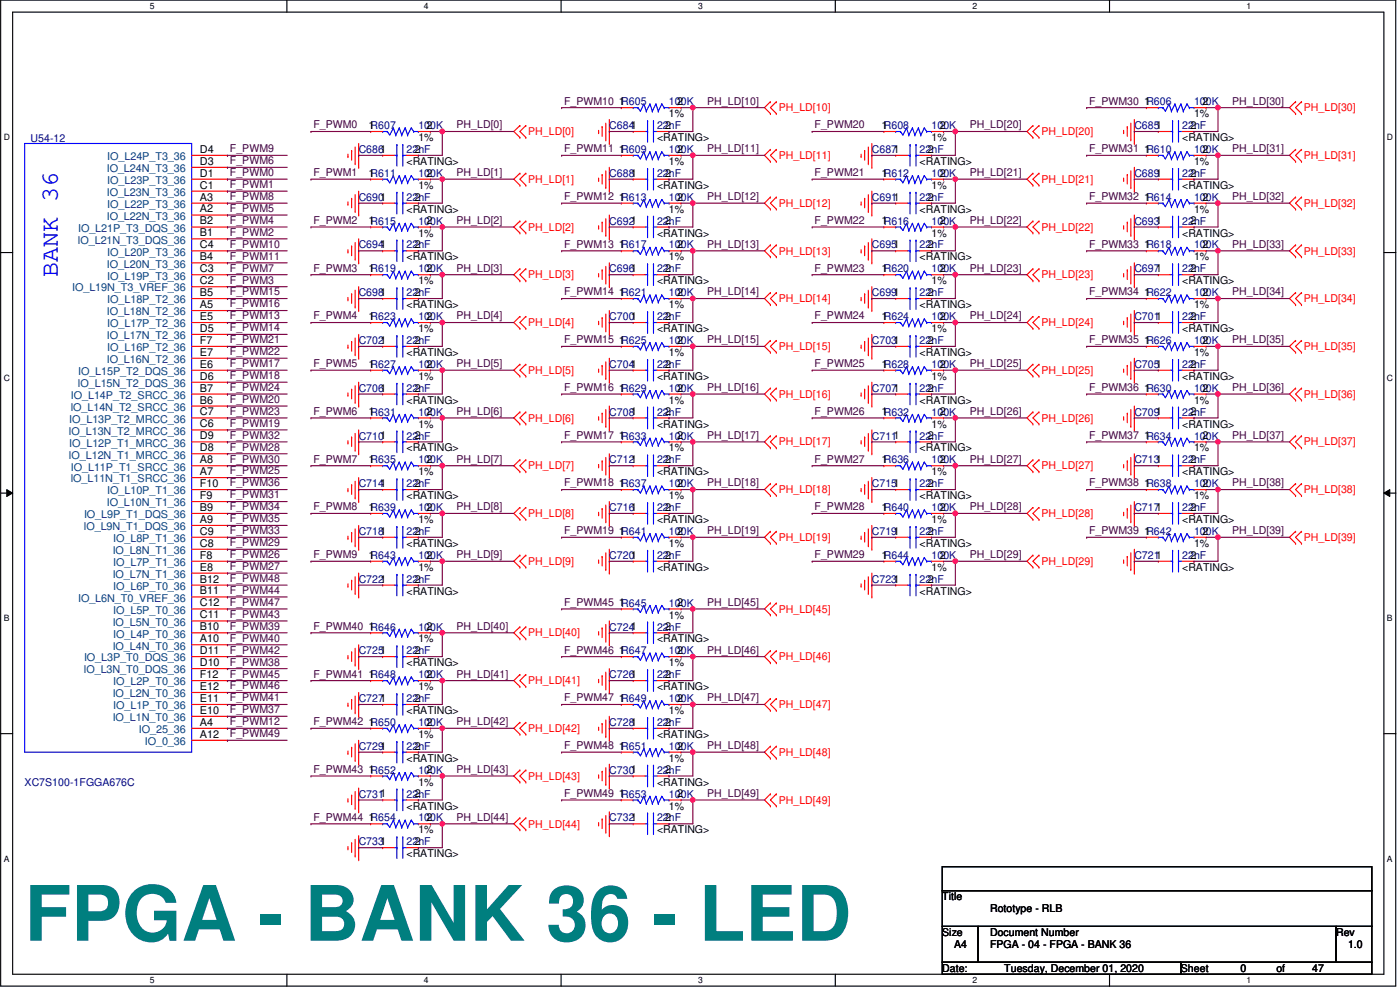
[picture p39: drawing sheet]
<svg xmlns="http://www.w3.org/2000/svg" width="420mm" height="297mm" viewBox="0 0 420 297" stroke-linecap="round" stroke-linejoin="round" font-family="sans-serif">
<defs><g id="words">
<text font-size="22.9" fill="#007f7f" x="7.4" y="282.2">FPGA - BANK 36 - LED</text>
<text font-size="7.5" fill="#00f" x="17.3" y="83.1" transform="rotate(-90 17.3 83.1)">BANK 36</text>
<g font-size="3.2" fill="#400040">
<text x="169.3" y="31.4">F_PWM10</text>
<text x="212.2" y="31.4">PH_LD[10]</text>
<text x="326.8" y="31.4">F_PWM30</text>
<text x="369.8" y="31.4">PH_LD[30]</text>
<text x="94.1" y="38.5">F_PWM0</text>
<text x="137" y="38.5">PH_LD[0]</text>
<text x="244.5" y="38.5">F_PWM20</text>
<text x="291" y="38.5">PH_LD[20]</text>
<text x="69" y="45.7">F_PWM9</text>
<text x="169.3" y="45.7">F_PWM11</text>
<text x="212.2" y="45.7">PH_LD[11]</text>
<text x="326.8" y="45.7">F_PWM31</text>
<text x="369.8" y="45.7">PH_LD[31]</text>
<text x="69" y="52.8">F_PWM0</text>
<text x="69" y="49.3">F_PWM6</text>
<text x="94.1" y="52.8">F_PWM1</text>
<text x="137" y="52.8">PH_LD[1]</text>
<text x="244.5" y="52.8">F_PWM21</text>
<text x="291" y="52.8">PH_LD[21]</text>
<text x="69" y="56.4">F_PWM1</text>
<text x="69" y="63.6">F_PWM5</text>
<text x="69" y="60">F_PWM8</text>
<text x="169.3" y="60">F_PWM12</text>
<text x="212.2" y="60">PH_LD[12]</text>
<text x="326.8" y="60">F_PWM32</text>
<text x="369.8" y="60">PH_LD[32]</text>
<text x="69" y="70.7">F_PWM2</text>
<text x="69" y="67.2">F_PWM4</text>
<text x="94.1" y="67.2">F_PWM2</text>
<text x="137" y="67.2">PH_LD[2]</text>
<text x="244.5" y="67.2">F_PWM22</text>
<text x="291" y="67.2">PH_LD[22]</text>
<text x="69" y="74.3">F_PWM10</text>
<text x="69" y="77.9">F_PWM11</text>
<text x="169.3" y="74.3">F_PWM13</text>
<text x="212.2" y="74.3">PH_LD[13]</text>
<text x="326.8" y="74.3">F_PWM33</text>
<text x="369.8" y="74.3">PH_LD[33]</text>
<text x="69" y="81.5">F_PWM7</text>
<text x="94.1" y="81.5">F_PWM3</text>
<text x="137" y="81.5">PH_LD[3]</text>
<text x="244.5" y="81.5">F_PWM23</text>
<text x="291" y="81.5">PH_LD[23]</text>
<text x="69" y="85.1">F_PWM3</text>
<text x="69" y="88.6">F_PWM15</text>
<text x="169.3" y="88.6">F_PWM14</text>
<text x="212.2" y="88.6">PH_LD[14]</text>
<text x="326.8" y="88.6">F_PWM34</text>
<text x="369.8" y="88.6">PH_LD[34]</text>
<text x="69" y="95.8">F_PWM13</text>
<text x="69" y="92.2">F_PWM16</text>
<text x="94.1" y="95.8">F_PWM4</text>
<text x="137" y="95.8">PH_LD[4]</text>
<text x="244.5" y="95.8">F_PWM24</text>
<text x="291" y="95.8">PH_LD[24]</text>
<text x="69" y="99.4">F_PWM14</text>
<text x="69" y="103">F_PWM21</text>
<text x="69" y="106.6">F_PWM22</text>
<text x="169.3" y="103">F_PWM15</text>
<text x="212.2" y="103">PH_LD[15]</text>
<text x="326.8" y="103">F_PWM35</text>
<text x="369.8" y="103">PH_LD[35]</text>
<text x="69" y="110.2">F_PWM17</text>
<text x="69" y="113.7">F_PWM18</text>
<text x="94.1" y="110.2">F_PWM5</text>
<text x="137" y="110.2">PH_LD[5]</text>
<text x="244.5" y="110.2">F_PWM25</text>
<text x="291" y="110.2">PH_LD[25]</text>
<text x="69" y="117.3">F_PWM24</text>
<text x="169.3" y="117.3">F_PWM16</text>
<text x="212.2" y="117.3">PH_LD[16]</text>
<text x="326.8" y="117.3">F_PWM36</text>
<text x="369.8" y="117.3">PH_LD[36]</text>
<text x="69" y="120.9">F_PWM20</text>
<text x="69" y="124.5">F_PWM23</text>
<text x="94.1" y="124.5">F_PWM6</text>
<text x="137" y="124.5">PH_LD[6]</text>
<text x="244.5" y="124.5">F_PWM26</text>
<text x="291" y="124.5">PH_LD[26]</text>
<text x="69" y="128.1">F_PWM19</text>
<text x="69" y="131.7">F_PWM32</text>
<text x="169.3" y="131.7">F_PWM17</text>
<text x="212.2" y="131.7">PH_LD[17]</text>
<text x="326.8" y="131.7">F_PWM37</text>
<text x="369.8" y="131.7">PH_LD[37]</text>
<text x="69" y="135.2">F_PWM28</text>
<text x="69" y="142.4">F_PWM25</text>
<text x="69" y="138.8">F_PWM30</text>
<text x="94.1" y="138.8">F_PWM7</text>
<text x="137" y="138.8">PH_LD[7]</text>
<text x="244.5" y="138.8">F_PWM27</text>
<text x="291" y="138.8">PH_LD[27]</text>
<text x="69" y="149.6">F_PWM31</text>
<text x="69" y="146">F_PWM36</text>
<text x="169.3" y="146">F_PWM18</text>
<text x="212.2" y="146">PH_LD[18]</text>
<text x="326.8" y="146">F_PWM38</text>
<text x="369.8" y="146">PH_LD[38]</text>
<text x="69" y="153.1">F_PWM34</text>
<text x="94.1" y="153.1">F_PWM8</text>
<text x="137" y="153.1">PH_LD[8]</text>
<text x="244.5" y="153.1">F_PWM28</text>
<text x="291" y="153.1">PH_LD[28]</text>
<text x="69" y="160.3">F_PWM33</text>
<text x="69" y="156.7">F_PWM35</text>
<text x="169.3" y="160.3">F_PWM19</text>
<text x="212.2" y="160.3">PH_LD[19]</text>
<text x="326.8" y="160.3">F_PWM39</text>
<text x="369.8" y="160.3">PH_LD[39]</text>
<text x="69" y="167.5">F_PWM26</text>
<text x="69" y="163.9">F_PWM29</text>
<text x="94.1" y="167.5">F_PWM9</text>
<text x="137" y="167.5">PH_LD[9]</text>
<text x="244.5" y="167.5">F_PWM29</text>
<text x="291" y="167.5">PH_LD[29]</text>
<text x="69" y="171">F_PWM27</text>
<text x="69" y="178.2">F_PWM44</text>
<text x="69" y="174.6">F_PWM48</text>
<text x="69" y="185.4">F_PWM43</text>
<text x="69" y="181.8">F_PWM47</text>
<text x="169.3" y="181.8">F_PWM45</text>
<text x="212.2" y="181.8">PH_LD[45]</text>
<text x="69" y="188.9">F_PWM39</text>
<text x="94.1" y="188.9">F_PWM40</text>
<text x="137" y="188.9">PH_LD[40]</text>
<text x="69" y="192.5">F_PWM40</text>
<text x="69" y="196.1">F_PWM42</text>
<text x="169.3" y="196.1">F_PWM46</text>
<text x="212.2" y="196.1">PH_LD[46]</text>
<text x="69" y="199.7">F_PWM38</text>
<text x="69" y="203.3">F_PWM45</text>
<text x="94.1" y="203.3">F_PWM41</text>
<text x="137" y="203.3">PH_LD[41]</text>
<text x="69" y="206.8">F_PWM46</text>
<text x="69" y="214">F_PWM37</text>
<text x="69" y="210.4">F_PWM41</text>
<text x="169.3" y="210.4">F_PWM47</text>
<text x="212.2" y="210.4">PH_LD[47]</text>
<text x="69" y="217.6">F_PWM12</text>
<text x="69" y="221.2">F_PWM49</text>
<text x="94.1" y="217.6">F_PWM42</text>
<text x="137" y="217.6">PH_LD[42]</text>
<text x="169.3" y="224.7">F_PWM48</text>
<text x="212.2" y="224.7">PH_LD[48]</text>
<text x="94.1" y="231.9">F_PWM43</text>
<text x="137" y="231.9">PH_LD[43]</text>
<text x="169.3" y="239.1">F_PWM49</text>
<text x="212.2" y="239.1">PH_LD[49]</text>
<text x="94.1" y="246.3">F_PWM44</text>
<text x="137" y="246.3">PH_LD[44]</text>
</g>
<g font-size="3.2">
<text x="185.7" y="31.5">1R605</text>
<text x="200.8" y="35.2">1%</text>
<text x="203.3" y="31.5">2</text>
<text x="343.4" y="31.5">1R606</text>
<text x="358.3" y="35.2">1%</text>
<text x="360.8" y="31.5">2</text>
<text x="110.6" y="38.7">1R607</text>
<text x="128" y="38.7">2</text>
<text x="199.7" y="38.7">2</text>
<text x="264.5" y="38.7">1R608</text>
<text x="282.1" y="38.7">2</text>
<text x="357.3" y="38.7">2</text>
<text x="60" y="45.8">D4</text>
<text x="124.5" y="45.8">2</text>
<text x="125.5" y="42.3">1%</text>
<text x="185.7" y="45.8">1R609</text>
<text x="197.2" y="42.3">&lt;RATING&gt;</text>
<text x="203.3" y="45.8">2</text>
<text x="278.5" y="45.8">2</text>
<text x="279.6" y="42.3">1%</text>
<text x="343.4" y="45.8">1R610</text>
<text x="354.8" y="42.3">&lt;RATING&gt;</text>
<text x="360.8" y="45.8">2</text>
<text x="60" y="53">D1</text>
<text x="60" y="49.4">D3</text>
<text x="110.6" y="53">1R611</text>
<text x="122" y="49.5">&lt;RATING&gt;</text>
<text x="128" y="53">2</text>
<text x="199.7" y="53">2</text>
<text x="200.8" y="49.5">1%</text>
<text x="264.5" y="53">1R612</text>
<text x="276" y="49.5">&lt;RATING&gt;</text>
<text x="282.1" y="53">2</text>
<text x="357.3" y="53">2</text>
<text x="358.3" y="49.5">1%</text>
<text x="60" y="56.6">C1</text>
<text x="125.5" y="56.6">1%</text>
<text x="197.2" y="56.6">&lt;RATING&gt;</text>
<text x="279.6" y="56.6">1%</text>
<text x="354.8" y="56.6">&lt;RATING&gt;</text>
<text x="60" y="63.8">A2</text>
<text x="60" y="60.2">A3</text>
<text x="122" y="63.8">&lt;RATING&gt;</text>
<text x="124.5" y="60.2">2</text>
<text x="185.7" y="60.2">1R613</text>
<text x="200.8" y="63.8">1%</text>
<text x="203.3" y="60.2">2</text>
<text x="276" y="63.8">&lt;RATING&gt;</text>
<text x="278.5" y="60.2">2</text>
<text x="343.4" y="60.2">1R614</text>
<text x="358.3" y="63.8">1%</text>
<text x="360.8" y="60.2">2</text>
<text x="60" y="70.9">B1</text>
<text x="60" y="67.4">B2</text>
<text x="110.6" y="67.4">1R615</text>
<text x="125.5" y="71">1%</text>
<text x="128" y="67.4">2</text>
<text x="197.2" y="71">&lt;RATING&gt;</text>
<text x="199.7" y="67.4">2</text>
<text x="264.5" y="67.4">1R616</text>
<text x="279.6" y="71">1%</text>
<text x="282.1" y="67.4">2</text>
<text x="354.8" y="71">&lt;RATING&gt;</text>
<text x="357.3" y="67.4">2</text>
<text x="60" y="74.5">C4</text>
<text x="124.5" y="74.5">2</text>
<text x="185.7" y="74.5">1R617</text>
<text x="203.3" y="74.5">2</text>
<text x="278.5" y="74.5">2</text>
<text x="343.4" y="74.5">1R618</text>
<text x="360.8" y="74.5">2</text>
<text x="60" y="81.7">C3</text>
<text x="60" y="78.1">B4</text>
<text x="110.6" y="81.7">1R619</text>
<text x="122" y="78.1">&lt;RATING&gt;</text>
<text x="128" y="81.7">2</text>
<text x="199.7" y="81.7">2</text>
<text x="200.8" y="78.1">1%</text>
<text x="264.5" y="81.7">1R620</text>
<text x="276" y="78.1">&lt;RATING&gt;</text>
<text x="282.1" y="81.7">2</text>
<text x="357.3" y="81.7">2</text>
<text x="358.3" y="78.1">1%</text>
<text x="60" y="88.8">B5</text>
<text x="60" y="85.3">C2</text>
<text x="124.5" y="88.8">2</text>
<text x="125.5" y="85.3">1%</text>
<text x="185.7" y="88.8">1R621</text>
<text x="197.2" y="85.3">&lt;RATING&gt;</text>
<text x="203.3" y="88.8">2</text>
<text x="278.5" y="88.8">2</text>
<text x="279.6" y="85.3">1%</text>
<text x="343.4" y="88.8">1R622</text>
<text x="354.8" y="85.3">&lt;RATING&gt;</text>
<text x="360.8" y="88.8">2</text>
<text x="60" y="92.4">A5</text>
<text x="122" y="92.5">&lt;RATING&gt;</text>
<text x="200.8" y="92.5">1%</text>
<text x="276" y="92.5">&lt;RATING&gt;</text>
<text x="358.3" y="92.5">1%</text>
<text x="60" y="99.6">D5</text>
<text x="60" y="96">E5</text>
<text x="110.6" y="96">1R623</text>
<text x="125.5" y="99.7">1%</text>
<text x="128" y="96">2</text>
<text x="197.2" y="99.7">&lt;RATING&gt;</text>
<text x="199.7" y="96">2</text>
<text x="264.5" y="96">1R624</text>
<text x="279.6" y="99.7">1%</text>
<text x="282.1" y="96">2</text>
<text x="354.8" y="99.7">&lt;RATING&gt;</text>
<text x="357.3" y="96">2</text>
<text x="60" y="106.7">E7</text>
<text x="60" y="103.2">F7</text>
<text x="122" y="106.8">&lt;RATING&gt;</text>
<text x="124.5" y="103.2">2</text>
<text x="185.7" y="103.2">1R625</text>
<text x="200.8" y="106.8">1%</text>
<text x="203.3" y="103.2">2</text>
<text x="276" y="106.8">&lt;RATING&gt;</text>
<text x="278.5" y="103.2">2</text>
<text x="343.4" y="103.2">1R626</text>
<text x="358.3" y="106.8">1%</text>
<text x="360.8" y="103.2">2</text>
<text x="60" y="113.9">D6</text>
<text x="60" y="110.3">E6</text>
<text x="110.6" y="110.3">1R627</text>
<text x="125.5" y="114">1%</text>
<text x="128" y="110.3">2</text>
<text x="197.2" y="114">&lt;RATING&gt;</text>
<text x="199.7" y="110.3">2</text>
<text x="264.5" y="110.3">1R628</text>
<text x="279.6" y="114">1%</text>
<text x="282.1" y="110.3">2</text>
<text x="354.8" y="114">&lt;RATING&gt;</text>
<text x="357.3" y="110.3">2</text>
<text x="60" y="117.5">B7</text>
<text x="124.5" y="117.5">2</text>
<text x="185.7" y="117.5">1R629</text>
<text x="203.3" y="117.5">2</text>
<text x="278.5" y="117.5">2</text>
<text x="343.4" y="117.5">1R630</text>
<text x="360.8" y="117.5">2</text>
<text x="60" y="124.6">C7</text>
<text x="60" y="121.1">B6</text>
<text x="110.6" y="124.6">1R631</text>
<text x="122" y="121.1">&lt;RATING&gt;</text>
<text x="128" y="124.6">2</text>
<text x="199.7" y="124.6">2</text>
<text x="200.8" y="121.1">1%</text>
<text x="264.5" y="124.6">1R632</text>
<text x="276" y="121.1">&lt;RATING&gt;</text>
<text x="282.1" y="124.6">2</text>
<text x="357.3" y="124.6">2</text>
<text x="358.3" y="121.1">1%</text>
<text x="60" y="131.8">D9</text>
<text x="60" y="128.2">C6</text>
<text x="124.5" y="131.8">2</text>
<text x="125.5" y="128.3">1%</text>
<text x="185.7" y="131.8">1R633</text>
<text x="197.2" y="128.3">&lt;RATING&gt;</text>
<text x="203.3" y="131.8">2</text>
<text x="278.5" y="131.8">2</text>
<text x="279.6" y="128.3">1%</text>
<text x="343.4" y="131.8">1R634</text>
<text x="354.8" y="128.3">&lt;RATING&gt;</text>
<text x="360.8" y="131.8">2</text>
<text x="60" y="135.4">D8</text>
<text x="122" y="135.5">&lt;RATING&gt;</text>
<text x="200.8" y="135.5">1%</text>
<text x="276" y="135.5">&lt;RATING&gt;</text>
<text x="358.3" y="135.5">1%</text>
<text x="60" y="142.5">A7</text>
<text x="60" y="139">A8</text>
<text x="110.6" y="139">1R635</text>
<text x="125.5" y="142.6">1%</text>
<text x="128" y="139">2</text>
<text x="197.2" y="142.6">&lt;RATING&gt;</text>
<text x="199.7" y="139">2</text>
<text x="264.5" y="139">1R636</text>
<text x="279.6" y="142.6">1%</text>
<text x="282.1" y="139">2</text>
<text x="354.8" y="142.6">&lt;RATING&gt;</text>
<text x="357.3" y="139">2</text>
<text x="60" y="149.7">F9</text>
<text x="60" y="146.1">F10</text>
<text x="122" y="149.8">&lt;RATING&gt;</text>
<text x="124.5" y="146.1">2</text>
<text x="185.7" y="146.1">1R637</text>
<text x="200.8" y="149.8">1%</text>
<text x="203.3" y="146.1">2</text>
<text x="276" y="149.8">&lt;RATING&gt;</text>
<text x="278.5" y="146.1">2</text>
<text x="343.4" y="146.1">1R638</text>
<text x="358.3" y="149.8">1%</text>
<text x="360.8" y="146.1">2</text>
<text x="60" y="153.3">B9</text>
<text x="110.6" y="153.3">1R639</text>
<text x="128" y="153.3">2</text>
<text x="199.7" y="153.3">2</text>
<text x="264.5" y="153.3">1R640</text>
<text x="282.1" y="153.3">2</text>
<text x="357.3" y="153.3">2</text>
<text x="60" y="160.4">C9</text>
<text x="60" y="156.9">A9</text>
<text x="124.5" y="160.4">2</text>
<text x="125.5" y="156.9">1%</text>
<text x="185.7" y="160.4">1R641</text>
<text x="197.2" y="156.9">&lt;RATING&gt;</text>
<text x="203.3" y="160.4">2</text>
<text x="278.5" y="160.4">2</text>
<text x="279.6" y="156.9">1%</text>
<text x="343.4" y="160.4">1R642</text>
<text x="354.8" y="156.9">&lt;RATING&gt;</text>
<text x="360.8" y="160.4">2</text>
<text x="60" y="167.6">F8</text>
<text x="60" y="164">C8</text>
<text x="110.6" y="167.6">1R643</text>
<text x="122" y="164.1">&lt;RATING&gt;</text>
<text x="128" y="167.6">2</text>
<text x="199.7" y="167.6">2</text>
<text x="200.8" y="164.1">1%</text>
<text x="264.5" y="167.6">1R644</text>
<text x="276" y="164.1">&lt;RATING&gt;</text>
<text x="282.1" y="167.6">2</text>
<text x="357.3" y="167.6">2</text>
<text x="358.3" y="164.1">1%</text>
<text x="60" y="171.2">E8</text>
<text x="125.5" y="171.3">1%</text>
<text x="197.2" y="171.3">&lt;RATING&gt;</text>
<text x="279.6" y="171.3">1%</text>
<text x="354.8" y="171.3">&lt;RATING&gt;</text>
<text x="60" y="178.4">B11</text>
<text x="60" y="174.8">B12</text>
<text x="122" y="178.4">&lt;RATING&gt;</text>
<text x="124.5" y="174.8">2</text>
<text x="276" y="178.4">&lt;RATING&gt;</text>
<text x="278.5" y="174.8">2</text>
<text x="60" y="185.5">C11</text>
<text x="60" y="181.9">C12</text>
<text x="185.7" y="181.9">1R645</text>
<text x="200.8" y="185.6">1%</text>
<text x="203.3" y="181.9">2</text>
<text x="60" y="189.1">B10</text>
<text x="110.6" y="189.1">1R646</text>
<text x="128" y="189.1">2</text>
<text x="199.7" y="189.1">2</text>
<text x="60" y="196.3">D11</text>
<text x="60" y="192.7">A10</text>
<text x="124.5" y="196.3">2</text>
<text x="125.5" y="192.7">1%</text>
<text x="185.7" y="196.3">1R647</text>
<text x="197.2" y="192.7">&lt;RATING&gt;</text>
<text x="203.3" y="196.3">2</text>
<text x="60" y="203.5">F12</text>
<text x="60" y="199.9">D10</text>
<text x="110.6" y="203.5">1R648</text>
<text x="122" y="199.9">&lt;RATING&gt;</text>
<text x="128" y="203.5">2</text>
<text x="199.7" y="203.5">2</text>
<text x="200.8" y="199.9">1%</text>
<text x="60" y="207">E12</text>
<text x="125.5" y="207.1">1%</text>
<text x="197.2" y="207.1">&lt;RATING&gt;</text>
<text x="60" y="214.2">E10</text>
<text x="60" y="210.6">E11</text>
<text x="122" y="214.2">&lt;RATING&gt;</text>
<text x="124.5" y="210.6">2</text>
<text x="185.7" y="210.6">1R649</text>
<text x="200.8" y="214.2">1%</text>
<text x="203.3" y="210.6">2</text>
<text x="60" y="221.4">A12</text>
<text x="60" y="217.8">A4</text>
<text x="110.6" y="217.8">1R650</text>
<text x="125.5" y="221.4">1%</text>
<text x="128" y="217.8">2</text>
<text x="197.2" y="221.4">&lt;RATING&gt;</text>
<text x="199.7" y="217.8">2</text>
<text x="124.5" y="224.9">2</text>
<text x="185.7" y="224.9">1R651</text>
<text x="203.3" y="224.9">2</text>
<text x="110.6" y="232.1">1R652</text>
<text x="122" y="228.6">&lt;RATING&gt;</text>
<text x="128" y="232.1">2</text>
<text x="199.7" y="232.1">2</text>
<text x="200.8" y="228.6">1%</text>
<text x="124.5" y="239.3">2</text>
<text x="125.5" y="235.7">1%</text>
<text x="185.7" y="239.3">1R653</text>
<text x="197.2" y="235.7">&lt;RATING&gt;</text>
<text x="203.3" y="239.3">2</text>
<text x="122" y="242.9">&lt;RATING&gt;</text>
<text x="200.8" y="242.9">1%</text>
<text x="110.6" y="246.4">1R654</text>
<text x="125.5" y="250.1">1%</text>
<text x="128" y="246.4">2</text>
<text x="197.2" y="250.1">&lt;RATING&gt;</text>
<text x="199.7" y="246.4">2</text>
<text x="122" y="257.2">&lt;RATING&gt;</text>
<text x="124.5" y="253.6">2</text>
<text x="282.8" y="270.1">Title</text>
<text x="297.1" y="273.7">Rototype - RLB</text>
<text x="282.8" y="280.8">Size</text>
<text x="297.1" y="280.8">Document Number</text>
<text x="401" y="280.8">Rev</text>
<text x="286.4" y="284.4">A4</text>
<text x="297.1" y="284.4">FPGA - 04 - FPGA - BANK 36</text>
<text x="404.6" y="284.4">1.0</text>
<text x="282.8" y="291.6">Date:</text>
<text x="301.4" y="291.6">Tuesday, December 01, 2020</text>
<text x="354.4" y="291.6">Sheet</text>
<text x="372.3" y="291.6">0</text>
<text x="383.1" y="291.6">of</text>
<text x="393.8" y="291.6">47</text>
</g>
<g font-size="3.2" fill="#00007f">
<text x="200.8" y="31.6">100K</text>
<text x="358.3" y="31.6">100K</text>
<text x="125.5" y="38.7">100K</text>
<text x="182.9" y="38.7">C6841</text>
<text x="197.2" y="38.7">22nF</text>
<text x="279.6" y="38.7">100K</text>
<text x="340.4" y="38.7">C6851</text>
<text x="354.8" y="38.7">22nF</text>
<text x="9.2" y="42.7">U54-12</text>
<text x="107.6" y="45.9">C6861</text>
<text x="122" y="45.9">22nF</text>
<text x="200.8" y="45.9">100K</text>
<text x="261.7" y="45.9">C6871</text>
<text x="276" y="45.9">22nF</text>
<text x="358.3" y="45.9">100K</text>
<text x="125.5" y="53.1">100K</text>
<text x="182.9" y="53.1">C6881</text>
<text x="197.2" y="53.1">22nF</text>
<text x="279.6" y="53.1">100K</text>
<text x="340.4" y="53.1">C6891</text>
<text x="354.8" y="53.1">22nF</text>
<text x="107.6" y="60.2">C6901</text>
<text x="122" y="60.2">22nF</text>
<text x="200.8" y="60.2">100K</text>
<text x="261.7" y="60.2">C6911</text>
<text x="276" y="60.2">22nF</text>
<text x="358.3" y="60.2">100K</text>
<text x="125.5" y="67.4">100K</text>
<text x="182.9" y="67.4">C6921</text>
<text x="197.2" y="67.4">22nF</text>
<text x="279.6" y="67.4">100K</text>
<text x="340.4" y="67.4">C6931</text>
<text x="354.8" y="67.4">22nF</text>
<text x="107.6" y="74.5">C6941</text>
<text x="122" y="74.5">22nF</text>
<text x="200.8" y="74.5">100K</text>
<text x="261.7" y="74.5">C6951</text>
<text x="276" y="74.5">22nF</text>
<text x="358.3" y="74.5">100K</text>
<text x="125.5" y="81.7">100K</text>
<text x="182.9" y="81.7">C6961</text>
<text x="197.2" y="81.7">22nF</text>
<text x="279.6" y="81.7">100K</text>
<text x="340.4" y="81.7">C6971</text>
<text x="354.8" y="81.7">22nF</text>
<text x="107.6" y="88.9">C6981</text>
<text x="122" y="88.9">22nF</text>
<text x="200.8" y="88.9">100K</text>
<text x="261.7" y="88.9">C6991</text>
<text x="276" y="88.9">22nF</text>
<text x="358.3" y="88.9">100K</text>
<text x="125.5" y="96.1">100K</text>
<text x="182.9" y="96.1">C7001</text>
<text x="197.2" y="96.1">22nF</text>
<text x="279.6" y="96.1">100K</text>
<text x="340.4" y="96.1">C7011</text>
<text x="354.8" y="96.1">22nF</text>
<text x="107.6" y="103.2">C7021</text>
<text x="122" y="103.2">22nF</text>
<text x="200.8" y="103.2">100K</text>
<text x="261.7" y="103.2">C7031</text>
<text x="276" y="103.2">22nF</text>
<text x="358.3" y="103.2">100K</text>
<text x="125.5" y="110.4">100K</text>
<text x="182.9" y="110.4">C7041</text>
<text x="197.2" y="110.4">22nF</text>
<text x="279.6" y="110.4">100K</text>
<text x="340.4" y="110.4">C7051</text>
<text x="354.8" y="110.4">22nF</text>
<text x="107.6" y="117.6">C7061</text>
<text x="122" y="117.6">22nF</text>
<text x="200.8" y="117.6">100K</text>
<text x="261.7" y="117.6">C7071</text>
<text x="276" y="117.6">22nF</text>
<text x="358.3" y="117.6">100K</text>
<text x="125.5" y="124.7">100K</text>
<text x="182.9" y="124.7">C7081</text>
<text x="197.2" y="124.7">22nF</text>
<text x="279.6" y="124.7">100K</text>
<text x="340.4" y="124.7">C7091</text>
<text x="354.8" y="124.7">22nF</text>
<text x="107.6" y="131.9">C7101</text>
<text x="122" y="131.9">22nF</text>
<text x="200.8" y="131.9">100K</text>
<text x="261.7" y="131.9">C7111</text>
<text x="276" y="131.9">22nF</text>
<text x="358.3" y="131.9">100K</text>
<text x="125.5" y="139">100K</text>
<text x="182.9" y="139">C7121</text>
<text x="197.2" y="139">22nF</text>
<text x="279.6" y="139">100K</text>
<text x="340.4" y="139">C7131</text>
<text x="354.8" y="139">22nF</text>
<text x="107.6" y="146.2">C7141</text>
<text x="122" y="146.2">22nF</text>
<text x="200.8" y="146.2">100K</text>
<text x="261.7" y="146.2">C7151</text>
<text x="276" y="146.2">22nF</text>
<text x="358.3" y="146.2">100K</text>
<text x="125.5" y="153.4">100K</text>
<text x="182.9" y="153.4">C7161</text>
<text x="197.2" y="153.4">22nF</text>
<text x="279.6" y="153.4">100K</text>
<text x="340.4" y="153.4">C7171</text>
<text x="354.8" y="153.4">22nF</text>
<text x="107.6" y="160.5">C7181</text>
<text x="122" y="160.5">22nF</text>
<text x="200.8" y="160.5">100K</text>
<text x="261.7" y="160.5">C7191</text>
<text x="276" y="160.5">22nF</text>
<text x="358.3" y="160.5">100K</text>
<text x="125.5" y="167.7">100K</text>
<text x="182.9" y="167.7">C7201</text>
<text x="197.2" y="167.7">22nF</text>
<text x="279.6" y="167.7">100K</text>
<text x="340.4" y="167.7">C7211</text>
<text x="354.8" y="167.7">22nF</text>
<text x="107.6" y="174.8">C7221</text>
<text x="122" y="174.8">22nF</text>
<text x="261.7" y="174.8">C7231</text>
<text x="276" y="174.8">22nF</text>
<text x="200.8" y="182">100K</text>
<text x="125.5" y="189.2">100K</text>
<text x="182.9" y="189.2">C7241</text>
<text x="197.2" y="189.2">22nF</text>
<text x="107.6" y="196.3">C7251</text>
<text x="122" y="196.3">22nF</text>
<text x="200.8" y="196.3">100K</text>
<text x="125.5" y="203.5">100K</text>
<text x="182.9" y="203.5">C7261</text>
<text x="197.2" y="203.5">22nF</text>
<text x="107.6" y="210.7">C7271</text>
<text x="122" y="210.7">22nF</text>
<text x="200.8" y="210.7">100K</text>
<text x="125.5" y="217.8">100K</text>
<text x="182.9" y="217.8">C7281</text>
<text x="197.2" y="217.8">22nF</text>
<text x="107.6" y="225">C7291</text>
<text x="122" y="225">22nF</text>
<text x="200.8" y="225">100K</text>
<text x="125.5" y="232.2">100K</text>
<text x="182.9" y="232.2">C7301</text>
<text x="197.2" y="232.2">22nF</text>
<text x="7.4" y="235.7">XC7S100-1FGGA676C</text>
<text x="107.6" y="239.3">C7311</text>
<text x="122" y="239.3">22nF</text>
<text x="200.8" y="239.3">100K</text>
<text x="125.5" y="246.5">100K</text>
<text x="182.9" y="246.5">C7321</text>
<text x="197.2" y="246.5">22nF</text>
<text x="107.6" y="253.6">C7331</text>
<text x="122" y="253.6">22nF</text>
</g>
<g font-size="3.2" fill="#f00">
<text x="233.7" y="33.4">PH_LD[10]</text>
<text x="391.3" y="33.4">PH_LD[30]</text>
<text x="158.5" y="40.6">PH_LD[0]</text>
<text x="312.5" y="40.6">PH_LD[20]</text>
<text x="233.7" y="47.7">PH_LD[11]</text>
<text x="391.3" y="47.7">PH_LD[31]</text>
<text x="158.5" y="54.9">PH_LD[1]</text>
<text x="312.5" y="54.9">PH_LD[21]</text>
<text x="233.7" y="62">PH_LD[12]</text>
<text x="391.3" y="62">PH_LD[32]</text>
<text x="158.5" y="69.2">PH_LD[2]</text>
<text x="312.5" y="69.2">PH_LD[22]</text>
<text x="233.7" y="76.4">PH_LD[13]</text>
<text x="391.3" y="76.4">PH_LD[33]</text>
<text x="158.5" y="83.5">PH_LD[3]</text>
<text x="312.5" y="83.5">PH_LD[23]</text>
<text x="233.7" y="90.7">PH_LD[14]</text>
<text x="391.3" y="90.7">PH_LD[34]</text>
<text x="158.5" y="97.8">PH_LD[4]</text>
<text x="312.5" y="97.8">PH_LD[24]</text>
<text x="233.7" y="105">PH_LD[15]</text>
<text x="391.3" y="105">PH_LD[35]</text>
<text x="158.5" y="112.2">PH_LD[5]</text>
<text x="312.5" y="112.2">PH_LD[25]</text>
<text x="233.7" y="119.3">PH_LD[16]</text>
<text x="391.3" y="119.3">PH_LD[36]</text>
<text x="158.5" y="126.5">PH_LD[6]</text>
<text x="312.5" y="126.5">PH_LD[26]</text>
<text x="233.7" y="133.6">PH_LD[17]</text>
<text x="391.3" y="133.6">PH_LD[37]</text>
<text x="158.5" y="140.8">PH_LD[7]</text>
<text x="312.5" y="140.8">PH_LD[27]</text>
<text x="233.7" y="148">PH_LD[18]</text>
<text x="391.3" y="148">PH_LD[38]</text>
<text x="158.5" y="155.2">PH_LD[8]</text>
<text x="312.5" y="155.2">PH_LD[28]</text>
<text x="233.7" y="162.3">PH_LD[19]</text>
<text x="391.3" y="162.3">PH_LD[39]</text>
<text x="158.5" y="169.5">PH_LD[9]</text>
<text x="312.5" y="169.5">PH_LD[29]</text>
<text x="233.7" y="183.8">PH_LD[45]</text>
<text x="158.5" y="191">PH_LD[40]</text>
<text x="233.7" y="198.1">PH_LD[46]</text>
<text x="158.5" y="205.3">PH_LD[41]</text>
<text x="233.7" y="212.5">PH_LD[47]</text>
<text x="158.5" y="219.6">PH_LD[42]</text>
<text x="233.7" y="226.8">PH_LD[48]</text>
<text x="158.5" y="233.9">PH_LD[43]</text>
<text x="233.7" y="241.1">PH_LD[49]</text>
<text x="158.5" y="248.3">PH_LD[44]</text>
</g>
<g font-size="3.2" fill="#00407f">
<text x="32" y="51.6">IO_L24N_T3_36</text>
<text x="32.2" y="48">IO_L24P_T3_36</text>
<text x="32" y="58.8">IO_L23N_T3_36</text>
<text x="32.2" y="55.2">IO_L23P_T3_36</text>
<text x="32" y="66">IO_L22N_T3_36</text>
<text x="32.2" y="62.4">IO_L22P_T3_36</text>
<text x="23.4" y="69.6">IO_L21P_T3_DQS_36</text>
<text x="23.3" y="73.1">IO_L21N_T3_DQS_36</text>
<text x="32.2" y="76.7">IO_L20P_T3_36</text>
<text x="32" y="80.3">IO_L20N_T3_36</text>
<text x="32.2" y="83.9">IO_L19P_T3_36</text>
<text x="21.7" y="87.5">IO_L19N_T3_VREF_36</text>
<text x="32" y="94.6">IO_L18N_T2_36</text>
<text x="32.2" y="91">IO_L18P_T2_36</text>
<text x="32" y="101.8">IO_L17N_T2_36</text>
<text x="32.2" y="98.2">IO_L17P_T2_36</text>
<text x="32.2" y="105.4">IO_L16P_T2_36</text>
<text x="23.4" y="112.5">IO_L15P_T2_DQS_36</text>
<text x="32" y="108.9">IO_L16N_T2_36</text>
<text x="21.3" y="119.7">IO_L14P_T2_SRCC_36</text>
<text x="23.3" y="116.1">IO_L15N_T2_DQS_36</text>
<text x="21.1" y="123.3">IO_L14N_T2_SRCC_36</text>
<text x="20.6" y="130.4">IO_L13N_T2_MRCC_36</text>
<text x="20.8" y="126.8">IO_L13P_T2_MRCC_36</text>
<text x="20.6" y="137.6">IO_L12N_T1_MRCC_36</text>
<text x="20.8" y="134">IO_L12P_T1_MRCC_36</text>
<text x="21.3" y="141.2">IO_L11P_T1_SRCC_36</text>
<text x="21.1" y="144.7">IO_L11N_T1_SRCC_36</text>
<text x="32.2" y="148.3">IO_L10P_T1_36</text>
<text x="25.2" y="155.5">IO_L9P_T1_DQS_36</text>
<text x="32" y="151.9">IO_L10N_T1_36</text>
<text x="25" y="159.1">IO_L9N_T1_DQS_36</text>
<text x="33.8" y="166.2">IO_L8N_T1_36</text>
<text x="34" y="162.6">IO_L8P_T1_36</text>
<text x="33.8" y="173.4">IO_L7N_T1_36</text>
<text x="34" y="169.8">IO_L7P_T1_36</text>
<text x="34" y="177">IO_L6P_T0_36</text>
<text x="23.4" y="180.6">IO_L6N_T0_VREF_36</text>
<text x="34" y="184.1">IO_L5P_T0_36</text>
<text x="33.8" y="187.7">IO_L5N_T0_36</text>
<text x="34" y="191.3">IO_L4P_T0_36</text>
<text x="33.8" y="194.9">IO_L4N_T0_36</text>
<text x="25" y="202.1">IO_L3N_T0_DQS_36</text>
<text x="25.2" y="198.5">IO_L3P_T0_DQS_36</text>
<text x="33.8" y="209.2">IO_L2N_T0_36</text>
<text x="34" y="205.7">IO_L2P_T0_36</text>
<text x="34" y="212.8">IO_L1P_T0_36</text>
<text x="33.8" y="216.4">IO_L1N_T0_36</text>
<text x="41.7" y="220">IO_25_36</text>
<text x="43.5" y="223.6">IO_0_36</text>
</g>
<g font-size="2.6">
<text x="44.9" y="2.8">5</text>
<text x="127.2" y="2.8">4</text>
<text x="209.5" y="2.8">3</text>
<text x="291.8" y="2.8">2</text>
<text x="374.1" y="2.8">1</text>
<text x="1.1" y="42">D</text>
<text x="416.3" y="42">D</text>
<text x="1.1" y="114.2">C</text>
<text x="416.3" y="114.2">C</text>
<text x="1.1" y="186.4">B</text>
<text x="416.3" y="186.4">B</text>
<text x="1.1" y="258.5">A</text>
<text x="416.3" y="258.5">A</text>
<text x="44.9" y="295">5</text>
<text x="127.2" y="295">4</text>
<text x="209.5" y="295">3</text>
<text x="291.8" y="295">2</text>
<text x="374.1" y="295">1</text>
</g>
</g></defs>
<path d="M.2 0h418.7v295.9h-418.7zM3.8 3.6h411.5v288.7h-411.5z" fill="none" stroke="#000" stroke-width=".34"/>
<g fill="#fff">
<path d="M44.9 .4h1.5v2.9h-1.5z"/>
<path d="M44.9 292.7h1.5v2.9h-1.5z"/>
</g>
<path d="M86.1 0v3.6M86.1 292.3v3.6" fill="none" stroke="#000" stroke-width=".34"/>
<g fill="#fff">
<path d="M127.2 .4h1.5v2.9h-1.5z"/>
<path d="M127.2 292.7h1.5v2.9h-1.5z"/>
</g>
<path d="M168.4 0v3.6M168.4 292.3v3.6" fill="none" stroke="#000" stroke-width=".34"/>
<g fill="#fff">
<path d="M209.5 .4h1.5v2.9h-1.5z"/>
<path d="M209.5 292.7h1.5v2.9h-1.5z"/>
</g>
<path d="M250.7 0v3.6M250.7 292.3v3.6" fill="none" stroke="#000" stroke-width=".34"/>
<g fill="#fff">
<path d="M291.8 .4h1.5v2.9h-1.5z"/>
<path d="M291.8 292.7h1.5v2.9h-1.5z"/>
</g>
<path d="M333 0v3.6M333 292.3v3.6" fill="none" stroke="#000" stroke-width=".34"/>
<g fill="#fff">
<path d="M374.1 .4h1.5v2.9h-1.5z"/>
<path d="M374.1 292.7h1.5v2.9h-1.5z"/>
<path d="M1.1 39.7h1.9v2.9h-1.9z"/>
<path d="M416.3 39.7h1.8v2.9h-1.8z"/>
<path d="M1.1 111.8h1.9v2.9h-1.9z"/>
<path d="M416.3 111.8h1.8v2.9h-1.8z"/>
</g>
<path d="M.2 75.8h3.6M415.3 75.8h3.6" fill="none" stroke="#000" stroke-width=".34"/>
<g fill="#fff">
<path d="M1.1 184h1.8v2.9h-1.8z"/>
<path d="M416.3 184h1.7v2.9h-1.7z"/>
</g>
<path d="M.2 148h3.6M415.3 148h3.6" fill="none" stroke="#000" stroke-width=".34"/>
<path d="M2 146.9l1.8 1.1-1.8 1zM415.3 148l1.8-1.1v2.1z" fill="#000"/>
<path d="M2 146.9l1.8 1.1-1.8 1zM415.3 148l1.8-1.1v2.1z" fill="none" stroke="#000" stroke-width=".3"/>
<g fill="#fff">
<path d="M1.1 256.2h1.8v2.9h-1.8z"/>
<path d="M416.3 256.2h1.7v2.9h-1.7z"/>
</g>
<path d="M.2 220.1h3.6M415.3 220.1h3.6" fill="none" stroke="#000" stroke-width=".34"/>
<path d="M107.6 43.1v7.1" fill="none" stroke="#f00" stroke-width=".34"/>
<circle cx="107.6" cy="50.2" r=".17" fill="#f00"/>
<path d="M106.6 44.1v5" fill="none" stroke="#f00" stroke-width=".34"/>
<circle cx="106.6" cy="49.1" r=".17" fill="#f00"/>
<path d="M105.5 45.2v2.8" fill="none" stroke="#f00" stroke-width=".34"/>
<circle cx="105.5" cy="45.2" r=".17" fill="#f00"/>
<path d="M104.4 46.3v.7" fill="none" stroke="#f00" stroke-width=".34"/>
<circle cx="104.4" cy="47" r=".17" fill="#f00"/>
<path d="M107.6 57.4v7.1" fill="none" stroke="#f00" stroke-width=".34"/>
<circle cx="107.6" cy="64.5" r=".17" fill="#f00"/>
<path d="M106.6 58.4v5.1" fill="none" stroke="#f00" stroke-width=".34"/>
<circle cx="106.6" cy="63.5" r=".17" fill="#f00"/>
<path d="M105.5 59.5v2.9" fill="none" stroke="#f00" stroke-width=".34"/>
<circle cx="105.5" cy="59.5" r=".17" fill="#f00"/>
<path d="M104.4 60.6v.7" fill="none" stroke="#f00" stroke-width=".34"/>
<circle cx="104.4" cy="61.3" r=".17" fill="#f00"/>
<path d="M107.6 71.7v7.2" fill="none" stroke="#f00" stroke-width=".34"/>
<circle cx="107.6" cy="78.9" r=".17" fill="#f00"/>
<path d="M106.6 72.8v5" fill="none" stroke="#f00" stroke-width=".34"/>
<circle cx="106.6" cy="77.8" r=".17" fill="#f00"/>
<path d="M105.5 73.8v2.9" fill="none" stroke="#f00" stroke-width=".34"/>
<circle cx="105.5" cy="73.8" r=".17" fill="#f00"/>
<path d="M104.4 74.9v.7" fill="none" stroke="#f00" stroke-width=".34"/>
<circle cx="104.4" cy="75.6" r=".17" fill="#f00"/>
<path d="M107.6 86v7.2" fill="none" stroke="#f00" stroke-width=".34"/>
<circle cx="107.6" cy="93.2" r=".17" fill="#f00"/>
<path d="M106.6 87.1v5" fill="none" stroke="#f00" stroke-width=".34"/>
<circle cx="106.6" cy="92.1" r=".17" fill="#f00"/>
<path d="M105.5 88.2v2.8" fill="none" stroke="#f00" stroke-width=".34"/>
<circle cx="105.5" cy="88.2" r=".17" fill="#f00"/>
<path d="M104.4 89.2v.8" fill="none" stroke="#f00" stroke-width=".34"/>
<circle cx="104.4" cy="90" r=".17" fill="#f00"/>
<path d="M107.6 100.3v7.2" fill="none" stroke="#f00" stroke-width=".34"/>
<circle cx="107.6" cy="107.5" r=".17" fill="#f00"/>
<path d="M106.6 101.4v5" fill="none" stroke="#f00" stroke-width=".34"/>
<circle cx="106.6" cy="106.4" r=".17" fill="#f00"/>
<path d="M105.5 102.5v2.9" fill="none" stroke="#f00" stroke-width=".34"/>
<circle cx="105.5" cy="102.5" r=".17" fill="#f00"/>
<path d="M104.4 103.5v.8" fill="none" stroke="#f00" stroke-width=".34"/>
<circle cx="104.4" cy="104.3" r=".17" fill="#f00"/>
<path d="M107.6 114.7v7.1" fill="none" stroke="#f00" stroke-width=".34"/>
<circle cx="107.6" cy="121.8" r=".17" fill="#f00"/>
<path d="M106.6 115.7v5" fill="none" stroke="#f00" stroke-width=".34"/>
<circle cx="106.6" cy="120.7" r=".17" fill="#f00"/>
<path d="M105.5 116.8v2.9" fill="none" stroke="#f00" stroke-width=".34"/>
<circle cx="105.5" cy="116.8" r=".17" fill="#f00"/>
<path d="M104.4 117.9v.7" fill="none" stroke="#f00" stroke-width=".34"/>
<circle cx="104.4" cy="118.6" r=".17" fill="#f00"/>
<path d="M107.6 129v7.1" fill="none" stroke="#f00" stroke-width=".34"/>
<circle cx="107.6" cy="136.1" r=".17" fill="#f00"/>
<path d="M106.6 130v5.1" fill="none" stroke="#f00" stroke-width=".34"/>
<circle cx="106.6" cy="135.1" r=".17" fill="#f00"/>
<path d="M105.5 131.1v2.9" fill="none" stroke="#f00" stroke-width=".34"/>
<circle cx="105.5" cy="131.1" r=".17" fill="#f00"/>
<path d="M104.4 132.2v.7" fill="none" stroke="#f00" stroke-width=".34"/>
<circle cx="104.4" cy="132.9" r=".17" fill="#f00"/>
<path d="M107.6 143.3v7.2" fill="none" stroke="#f00" stroke-width=".34"/>
<circle cx="107.6" cy="150.5" r=".17" fill="#f00"/>
<path d="M106.6 144.4v5" fill="none" stroke="#f00" stroke-width=".34"/>
<circle cx="106.6" cy="149.4" r=".17" fill="#f00"/>
<path d="M105.5 145.5v2.8" fill="none" stroke="#f00" stroke-width=".34"/>
<circle cx="105.5" cy="145.5" r=".17" fill="#f00"/>
<path d="M104.4 146.6v.6" fill="none" stroke="#f00" stroke-width=".34"/>
<circle cx="104.4" cy="147.2" r=".17" fill="#f00"/>
<path d="M107.6 157.6v7.2" fill="none" stroke="#f00" stroke-width=".34"/>
<circle cx="107.6" cy="164.8" r=".17" fill="#f00"/>
<path d="M106.6 158.7v5" fill="none" stroke="#f00" stroke-width=".34"/>
<circle cx="106.6" cy="163.7" r=".17" fill="#f00"/>
<path d="M105.5 159.8v2.8" fill="none" stroke="#f00" stroke-width=".34"/>
<circle cx="105.5" cy="159.8" r=".17" fill="#f00"/>
<path d="M104.4 160.9v.7" fill="none" stroke="#f00" stroke-width=".34"/>
<circle cx="104.4" cy="161.6" r=".17" fill="#f00"/>
<path d="M107.6 172v7.1" fill="none" stroke="#f00" stroke-width=".34"/>
<circle cx="107.6" cy="179.1" r=".17" fill="#f00"/>
<path d="M106.6 173.1v5" fill="none" stroke="#f00" stroke-width=".34"/>
<circle cx="106.6" cy="178.1" r=".17" fill="#f00"/>
<path d="M105.5 174.1v2.9" fill="none" stroke="#f00" stroke-width=".34"/>
<circle cx="105.5" cy="174.1" r=".17" fill="#f00"/>
<path d="M104.4 175.2v.7" fill="none" stroke="#f00" stroke-width=".34"/>
<circle cx="104.4" cy="175.9" r=".17" fill="#f00"/>
<path d="M182.9 35.9v7.2" fill="none" stroke="#f00" stroke-width=".34"/>
<circle cx="182.9" cy="43.1" r=".17" fill="#f00"/>
<path d="M181.8 37v5" fill="none" stroke="#f00" stroke-width=".34"/>
<circle cx="181.8" cy="42" r=".17" fill="#f00"/>
<path d="M180.7 38v2.9" fill="none" stroke="#f00" stroke-width=".34"/>
<circle cx="180.7" cy="38" r=".17" fill="#f00"/>
<path d="M179.7 39.1v.7" fill="none" stroke="#f00" stroke-width=".34"/>
<circle cx="179.7" cy="39.8" r=".17" fill="#f00"/>
<path d="M182.9 50.2v7.2" fill="none" stroke="#f00" stroke-width=".34"/>
<circle cx="182.9" cy="57.4" r=".17" fill="#f00"/>
<path d="M181.8 51.3v5" fill="none" stroke="#f00" stroke-width=".34"/>
<circle cx="181.8" cy="56.3" r=".17" fill="#f00"/>
<path d="M180.7 52.4v2.8" fill="none" stroke="#f00" stroke-width=".34"/>
<circle cx="180.7" cy="52.4" r=".17" fill="#f00"/>
<path d="M179.7 53.4v.7" fill="none" stroke="#f00" stroke-width=".34"/>
<circle cx="179.7" cy="54.1" r=".17" fill="#f00"/>
<path d="M182.9 64.5v7.2" fill="none" stroke="#f00" stroke-width=".34"/>
<circle cx="182.9" cy="71.7" r=".17" fill="#f00"/>
<path d="M181.8 65.6v5" fill="none" stroke="#f00" stroke-width=".34"/>
<circle cx="181.8" cy="70.6" r=".17" fill="#f00"/>
<path d="M180.7 66.7v2.9" fill="none" stroke="#f00" stroke-width=".34"/>
<circle cx="180.7" cy="66.7" r=".17" fill="#f00"/>
<path d="M179.7 67.7v.8" fill="none" stroke="#f00" stroke-width=".34"/>
<circle cx="179.7" cy="68.5" r=".17" fill="#f00"/>
<path d="M182.9 78.9v7.1" fill="none" stroke="#f00" stroke-width=".34"/>
<circle cx="182.9" cy="86" r=".17" fill="#f00"/>
<path d="M181.8 79.9v5" fill="none" stroke="#f00" stroke-width=".34"/>
<circle cx="181.8" cy="84.9" r=".17" fill="#f00"/>
<path d="M180.7 81v2.9" fill="none" stroke="#f00" stroke-width=".34"/>
<circle cx="180.7" cy="81" r=".17" fill="#f00"/>
<path d="M179.7 82.1v.7" fill="none" stroke="#f00" stroke-width=".34"/>
<circle cx="179.7" cy="82.8" r=".17" fill="#f00"/>
<path d="M182.9 93.2v7.1" fill="none" stroke="#f00" stroke-width=".34"/>
<circle cx="182.9" cy="100.3" r=".17" fill="#f00"/>
<path d="M181.8 94.2v5.1" fill="none" stroke="#f00" stroke-width=".34"/>
<circle cx="181.8" cy="99.3" r=".17" fill="#f00"/>
<path d="M180.7 95.3v2.9" fill="none" stroke="#f00" stroke-width=".34"/>
<circle cx="180.7" cy="95.3" r=".17" fill="#f00"/>
<path d="M179.7 96.4v.7" fill="none" stroke="#f00" stroke-width=".34"/>
<circle cx="179.7" cy="97.1" r=".17" fill="#f00"/>
<path d="M182.9 107.5v7.2" fill="none" stroke="#f00" stroke-width=".34"/>
<circle cx="182.9" cy="114.7" r=".17" fill="#f00"/>
<path d="M181.8 108.6v5" fill="none" stroke="#f00" stroke-width=".34"/>
<circle cx="181.8" cy="113.6" r=".17" fill="#f00"/>
<path d="M180.7 109.6v2.9" fill="none" stroke="#f00" stroke-width=".34"/>
<circle cx="180.7" cy="109.6" r=".17" fill="#f00"/>
<path d="M179.7 110.7v.7" fill="none" stroke="#f00" stroke-width=".34"/>
<circle cx="179.7" cy="111.4" r=".17" fill="#f00"/>
<path d="M182.9 121.8v7.2" fill="none" stroke="#f00" stroke-width=".34"/>
<circle cx="182.9" cy="129" r=".17" fill="#f00"/>
<path d="M181.8 122.9v5" fill="none" stroke="#f00" stroke-width=".34"/>
<circle cx="181.8" cy="127.9" r=".17" fill="#f00"/>
<path d="M180.7 124v2.8" fill="none" stroke="#f00" stroke-width=".34"/>
<circle cx="180.7" cy="124" r=".17" fill="#f00"/>
<path d="M179.7 125.1v.7" fill="none" stroke="#f00" stroke-width=".34"/>
<circle cx="179.7" cy="125.8" r=".17" fill="#f00"/>
<path d="M182.9 136.1v7.2" fill="none" stroke="#f00" stroke-width=".34"/>
<circle cx="182.9" cy="143.3" r=".17" fill="#f00"/>
<path d="M181.8 137.2v5" fill="none" stroke="#f00" stroke-width=".34"/>
<circle cx="181.8" cy="142.2" r=".17" fill="#f00"/>
<path d="M180.7 138.3v2.9" fill="none" stroke="#f00" stroke-width=".34"/>
<circle cx="180.7" cy="138.3" r=".17" fill="#f00"/>
<path d="M179.7 139.4v.7" fill="none" stroke="#f00" stroke-width=".34"/>
<circle cx="179.7" cy="140.1" r=".17" fill="#f00"/>
<path d="M182.9 150.5v7.1" fill="none" stroke="#f00" stroke-width=".34"/>
<circle cx="182.9" cy="157.6" r=".17" fill="#f00"/>
<path d="M181.8 151.6v4.9" fill="none" stroke="#f00" stroke-width=".34"/>
<circle cx="181.8" cy="156.5" r=".17" fill="#f00"/>
<path d="M180.7 152.6v2.9" fill="none" stroke="#f00" stroke-width=".34"/>
<circle cx="180.7" cy="152.6" r=".17" fill="#f00"/>
<path d="M179.7 153.7v.7" fill="none" stroke="#f00" stroke-width=".34"/>
<circle cx="179.7" cy="154.4" r=".17" fill="#f00"/>
<path d="M182.9 164.8v7.2" fill="none" stroke="#f00" stroke-width=".34"/>
<circle cx="182.9" cy="172" r=".17" fill="#f00"/>
<path d="M181.8 165.9v5" fill="none" stroke="#f00" stroke-width=".34"/>
<circle cx="181.8" cy="170.9" r=".17" fill="#f00"/>
<path d="M180.7 167v2.8" fill="none" stroke="#f00" stroke-width=".34"/>
<circle cx="180.7" cy="167" r=".17" fill="#f00"/>
<path d="M179.7 168v.7" fill="none" stroke="#f00" stroke-width=".34"/>
<circle cx="179.7" cy="168.7" r=".17" fill="#f00"/>
<path d="M261.7 43.1v7.1" fill="none" stroke="#f00" stroke-width=".34"/>
<circle cx="261.7" cy="50.2" r=".17" fill="#f00"/>
<path d="M260.6 44.1v5" fill="none" stroke="#f00" stroke-width=".34"/>
<circle cx="260.6" cy="49.1" r=".17" fill="#f00"/>
<path d="M259.5 45.2v2.8" fill="none" stroke="#f00" stroke-width=".34"/>
<circle cx="259.5" cy="45.2" r=".17" fill="#f00"/>
<path d="M258.4 46.3v.7" fill="none" stroke="#f00" stroke-width=".34"/>
<circle cx="258.4" cy="47" r=".17" fill="#f00"/>
<path d="M261.7 57.4v7.1" fill="none" stroke="#f00" stroke-width=".34"/>
<circle cx="261.7" cy="64.5" r=".17" fill="#f00"/>
<path d="M260.6 58.4v5.1" fill="none" stroke="#f00" stroke-width=".34"/>
<circle cx="260.6" cy="63.5" r=".17" fill="#f00"/>
<path d="M259.5 59.5v2.9" fill="none" stroke="#f00" stroke-width=".34"/>
<circle cx="259.5" cy="59.5" r=".17" fill="#f00"/>
<path d="M258.4 60.6v.7" fill="none" stroke="#f00" stroke-width=".34"/>
<circle cx="258.4" cy="61.3" r=".17" fill="#f00"/>
<path d="M261.7 71.7v7.2" fill="none" stroke="#f00" stroke-width=".34"/>
<circle cx="261.7" cy="78.9" r=".17" fill="#f00"/>
<path d="M260.6 72.8v5" fill="none" stroke="#f00" stroke-width=".34"/>
<circle cx="260.6" cy="77.8" r=".17" fill="#f00"/>
<path d="M259.5 73.8v2.9" fill="none" stroke="#f00" stroke-width=".34"/>
<circle cx="259.5" cy="73.8" r=".17" fill="#f00"/>
<path d="M258.4 74.9v.7" fill="none" stroke="#f00" stroke-width=".34"/>
<circle cx="258.4" cy="75.6" r=".17" fill="#f00"/>
<path d="M261.7 86v7.2" fill="none" stroke="#f00" stroke-width=".34"/>
<circle cx="261.7" cy="93.2" r=".17" fill="#f00"/>
<path d="M260.6 87.1v5" fill="none" stroke="#f00" stroke-width=".34"/>
<circle cx="260.6" cy="92.1" r=".17" fill="#f00"/>
<path d="M259.5 88.2v2.8" fill="none" stroke="#f00" stroke-width=".34"/>
<circle cx="259.5" cy="88.2" r=".17" fill="#f00"/>
<path d="M258.4 89.2v.8" fill="none" stroke="#f00" stroke-width=".34"/>
<circle cx="258.4" cy="90" r=".17" fill="#f00"/>
<path d="M261.7 100.3v7.2" fill="none" stroke="#f00" stroke-width=".34"/>
<circle cx="261.7" cy="107.5" r=".17" fill="#f00"/>
<path d="M260.6 101.4v5" fill="none" stroke="#f00" stroke-width=".34"/>
<circle cx="260.6" cy="106.4" r=".17" fill="#f00"/>
<path d="M259.5 102.5v2.9" fill="none" stroke="#f00" stroke-width=".34"/>
<circle cx="259.5" cy="102.5" r=".17" fill="#f00"/>
<path d="M258.4 103.5v.8" fill="none" stroke="#f00" stroke-width=".34"/>
<circle cx="258.4" cy="104.3" r=".17" fill="#f00"/>
<path d="M261.7 114.7v7.1" fill="none" stroke="#f00" stroke-width=".34"/>
<circle cx="261.7" cy="121.8" r=".17" fill="#f00"/>
<path d="M260.6 115.7v5" fill="none" stroke="#f00" stroke-width=".34"/>
<circle cx="260.6" cy="120.7" r=".17" fill="#f00"/>
<path d="M259.5 116.8v2.9" fill="none" stroke="#f00" stroke-width=".34"/>
<circle cx="259.5" cy="116.8" r=".17" fill="#f00"/>
<path d="M258.4 117.9v.7" fill="none" stroke="#f00" stroke-width=".34"/>
<circle cx="258.4" cy="118.6" r=".17" fill="#f00"/>
<path d="M261.7 129v7.1" fill="none" stroke="#f00" stroke-width=".34"/>
<circle cx="261.7" cy="136.1" r=".17" fill="#f00"/>
<path d="M260.6 130v5.1" fill="none" stroke="#f00" stroke-width=".34"/>
<circle cx="260.6" cy="135.1" r=".17" fill="#f00"/>
<path d="M259.5 131.1v2.9" fill="none" stroke="#f00" stroke-width=".34"/>
<circle cx="259.5" cy="131.1" r=".17" fill="#f00"/>
<path d="M258.4 132.2v.7" fill="none" stroke="#f00" stroke-width=".34"/>
<circle cx="258.4" cy="132.9" r=".17" fill="#f00"/>
<path d="M261.7 143.3v7.2" fill="none" stroke="#f00" stroke-width=".34"/>
<circle cx="261.7" cy="150.5" r=".17" fill="#f00"/>
<path d="M260.6 144.4v5" fill="none" stroke="#f00" stroke-width=".34"/>
<circle cx="260.6" cy="149.4" r=".17" fill="#f00"/>
<path d="M259.5 145.5v2.8" fill="none" stroke="#f00" stroke-width=".34"/>
<circle cx="259.5" cy="145.5" r=".17" fill="#f00"/>
<path d="M258.4 146.6v.6" fill="none" stroke="#f00" stroke-width=".34"/>
<circle cx="258.4" cy="147.2" r=".17" fill="#f00"/>
<path d="M261.7 157.6v7.2" fill="none" stroke="#f00" stroke-width=".34"/>
<circle cx="261.7" cy="164.8" r=".17" fill="#f00"/>
<path d="M260.6 158.7v5" fill="none" stroke="#f00" stroke-width=".34"/>
<circle cx="260.6" cy="163.7" r=".17" fill="#f00"/>
<path d="M259.5 159.8v2.8" fill="none" stroke="#f00" stroke-width=".34"/>
<circle cx="259.5" cy="159.8" r=".17" fill="#f00"/>
<path d="M258.4 160.9v.7" fill="none" stroke="#f00" stroke-width=".34"/>
<circle cx="258.4" cy="161.6" r=".17" fill="#f00"/>
<path d="M261.7 172v7.1" fill="none" stroke="#f00" stroke-width=".34"/>
<circle cx="261.7" cy="179.1" r=".17" fill="#f00"/>
<path d="M260.6 173.1v5" fill="none" stroke="#f00" stroke-width=".34"/>
<circle cx="260.6" cy="178.1" r=".17" fill="#f00"/>
<path d="M259.5 174.1v2.9" fill="none" stroke="#f00" stroke-width=".34"/>
<circle cx="259.5" cy="174.1" r=".17" fill="#f00"/>
<path d="M258.4 175.2v.7" fill="none" stroke="#f00" stroke-width=".34"/>
<circle cx="258.4" cy="175.9" r=".17" fill="#f00"/>
<path d="M340.4 35.9v7.2" fill="none" stroke="#f00" stroke-width=".34"/>
<circle cx="340.4" cy="43.1" r=".17" fill="#f00"/>
<path d="M339.4 37v5" fill="none" stroke="#f00" stroke-width=".34"/>
<circle cx="339.4" cy="42" r=".17" fill="#f00"/>
<path d="M338.3 38v2.9" fill="none" stroke="#f00" stroke-width=".34"/>
<circle cx="338.3" cy="38" r=".17" fill="#f00"/>
<path d="M337.2 39.1v.7" fill="none" stroke="#f00" stroke-width=".34"/>
<circle cx="337.2" cy="39.8" r=".17" fill="#f00"/>
<path d="M340.4 50.2v7.2" fill="none" stroke="#f00" stroke-width=".34"/>
<circle cx="340.4" cy="57.4" r=".17" fill="#f00"/>
<path d="M339.4 51.3v5" fill="none" stroke="#f00" stroke-width=".34"/>
<circle cx="339.4" cy="56.3" r=".17" fill="#f00"/>
<path d="M338.3 52.4v2.8" fill="none" stroke="#f00" stroke-width=".34"/>
<circle cx="338.3" cy="52.4" r=".17" fill="#f00"/>
<path d="M337.2 53.4v.7" fill="none" stroke="#f00" stroke-width=".34"/>
<circle cx="337.2" cy="54.1" r=".17" fill="#f00"/>
<path d="M340.4 64.5v7.2" fill="none" stroke="#f00" stroke-width=".34"/>
<circle cx="340.4" cy="71.7" r=".17" fill="#f00"/>
<path d="M339.4 65.6v5" fill="none" stroke="#f00" stroke-width=".34"/>
<circle cx="339.4" cy="70.6" r=".17" fill="#f00"/>
<path d="M338.3 66.7v2.9" fill="none" stroke="#f00" stroke-width=".34"/>
<circle cx="338.3" cy="66.7" r=".17" fill="#f00"/>
<path d="M337.2 67.7v.8" fill="none" stroke="#f00" stroke-width=".34"/>
<circle cx="337.2" cy="68.5" r=".17" fill="#f00"/>
<path d="M340.4 78.9v7.1" fill="none" stroke="#f00" stroke-width=".34"/>
<circle cx="340.4" cy="86" r=".17" fill="#f00"/>
<path d="M339.4 79.9v5" fill="none" stroke="#f00" stroke-width=".34"/>
<circle cx="339.4" cy="84.9" r=".17" fill="#f00"/>
<path d="M338.3 81v2.9" fill="none" stroke="#f00" stroke-width=".34"/>
<circle cx="338.3" cy="81" r=".17" fill="#f00"/>
<path d="M337.2 82.1v.7" fill="none" stroke="#f00" stroke-width=".34"/>
<circle cx="337.2" cy="82.8" r=".17" fill="#f00"/>
<path d="M340.4 93.2v7.1" fill="none" stroke="#f00" stroke-width=".34"/>
<circle cx="340.4" cy="100.3" r=".17" fill="#f00"/>
<path d="M339.4 94.2v5.1" fill="none" stroke="#f00" stroke-width=".34"/>
<circle cx="339.4" cy="99.3" r=".17" fill="#f00"/>
<path d="M338.3 95.3v2.9" fill="none" stroke="#f00" stroke-width=".34"/>
<circle cx="338.3" cy="95.3" r=".17" fill="#f00"/>
<path d="M337.2 96.4v.7" fill="none" stroke="#f00" stroke-width=".34"/>
<circle cx="337.2" cy="97.1" r=".17" fill="#f00"/>
<path d="M340.4 107.5v7.2" fill="none" stroke="#f00" stroke-width=".34"/>
<circle cx="340.4" cy="114.7" r=".17" fill="#f00"/>
<path d="M339.4 108.6v5" fill="none" stroke="#f00" stroke-width=".34"/>
<circle cx="339.4" cy="113.6" r=".17" fill="#f00"/>
<path d="M338.3 109.6v2.9" fill="none" stroke="#f00" stroke-width=".34"/>
<circle cx="338.3" cy="109.6" r=".17" fill="#f00"/>
<path d="M337.2 110.7v.7" fill="none" stroke="#f00" stroke-width=".34"/>
<circle cx="337.2" cy="111.4" r=".17" fill="#f00"/>
<path d="M340.4 121.8v7.2" fill="none" stroke="#f00" stroke-width=".34"/>
<circle cx="340.4" cy="129" r=".17" fill="#f00"/>
<path d="M339.4 122.9v5" fill="none" stroke="#f00" stroke-width=".34"/>
<circle cx="339.4" cy="127.9" r=".17" fill="#f00"/>
<path d="M338.3 124v2.8" fill="none" stroke="#f00" stroke-width=".34"/>
<circle cx="338.3" cy="124" r=".17" fill="#f00"/>
<path d="M337.2 125.1v.7" fill="none" stroke="#f00" stroke-width=".34"/>
<circle cx="337.2" cy="125.8" r=".17" fill="#f00"/>
<path d="M340.4 136.1v7.2" fill="none" stroke="#f00" stroke-width=".34"/>
<circle cx="340.4" cy="143.3" r=".17" fill="#f00"/>
<path d="M339.4 137.2v5" fill="none" stroke="#f00" stroke-width=".34"/>
<circle cx="339.4" cy="142.2" r=".17" fill="#f00"/>
<path d="M338.3 138.3v2.9" fill="none" stroke="#f00" stroke-width=".34"/>
<circle cx="338.3" cy="138.3" r=".17" fill="#f00"/>
<path d="M337.2 139.4v.7" fill="none" stroke="#f00" stroke-width=".34"/>
<circle cx="337.2" cy="140.1" r=".17" fill="#f00"/>
<path d="M340.4 150.5v7.1" fill="none" stroke="#f00" stroke-width=".34"/>
<circle cx="340.4" cy="157.6" r=".17" fill="#f00"/>
<path d="M339.4 151.6v4.9" fill="none" stroke="#f00" stroke-width=".34"/>
<circle cx="339.4" cy="156.5" r=".17" fill="#f00"/>
<path d="M338.3 152.6v2.9" fill="none" stroke="#f00" stroke-width=".34"/>
<circle cx="338.3" cy="152.6" r=".17" fill="#f00"/>
<path d="M337.2 153.7v.7" fill="none" stroke="#f00" stroke-width=".34"/>
<circle cx="337.2" cy="154.4" r=".17" fill="#f00"/>
<path d="M340.4 164.8v7.2" fill="none" stroke="#f00" stroke-width=".34"/>
<circle cx="340.4" cy="172" r=".17" fill="#f00"/>
<path d="M339.4 165.9v5" fill="none" stroke="#f00" stroke-width=".34"/>
<circle cx="339.4" cy="170.9" r=".17" fill="#f00"/>
<path d="M338.3 167v2.8" fill="none" stroke="#f00" stroke-width=".34"/>
<circle cx="338.3" cy="167" r=".17" fill="#f00"/>
<path d="M337.2 168v.7" fill="none" stroke="#f00" stroke-width=".34"/>
<circle cx="337.2" cy="168.7" r=".17" fill="#f00"/>
<path d="M107.6 193.5v7.1" fill="none" stroke="#f00" stroke-width=".34"/>
<circle cx="107.6" cy="200.6" r=".17" fill="#f00"/>
<path d="M106.6 194.5v5.1" fill="none" stroke="#f00" stroke-width=".34"/>
<circle cx="106.6" cy="199.6" r=".17" fill="#f00"/>
<path d="M105.5 195.6v2.9" fill="none" stroke="#f00" stroke-width=".34"/>
<circle cx="105.5" cy="195.6" r=".17" fill="#f00"/>
<path d="M104.4 196.7v.7" fill="none" stroke="#f00" stroke-width=".34"/>
<circle cx="104.4" cy="197.4" r=".17" fill="#f00"/>
<path d="M107.6 207.8v7.1" fill="none" stroke="#f00" stroke-width=".34"/>
<circle cx="107.6" cy="214.9" r=".17" fill="#f00"/>
<path d="M106.6 208.9v5" fill="none" stroke="#f00" stroke-width=".34"/>
<circle cx="106.6" cy="213.9" r=".17" fill="#f00"/>
<path d="M105.5 209.9v2.9" fill="none" stroke="#f00" stroke-width=".34"/>
<circle cx="105.5" cy="209.9" r=".17" fill="#f00"/>
<path d="M104.4 211v.7" fill="none" stroke="#f00" stroke-width=".34"/>
<circle cx="104.4" cy="211.7" r=".17" fill="#f00"/>
<path d="M107.6 222.1v7.2" fill="none" stroke="#f00" stroke-width=".34"/>
<circle cx="107.6" cy="229.3" r=".17" fill="#f00"/>
<path d="M106.6 223.2v5" fill="none" stroke="#f00" stroke-width=".34"/>
<circle cx="106.6" cy="228.2" r=".17" fill="#f00"/>
<path d="M105.5 224.2v2.9" fill="none" stroke="#f00" stroke-width=".34"/>
<circle cx="105.5" cy="224.2" r=".17" fill="#f00"/>
<path d="M104.4 225.3v.8" fill="none" stroke="#f00" stroke-width=".34"/>
<circle cx="104.4" cy="226.1" r=".17" fill="#f00"/>
<path d="M107.6 236.4v7.2" fill="none" stroke="#f00" stroke-width=".34"/>
<circle cx="107.6" cy="243.6" r=".17" fill="#f00"/>
<path d="M106.6 237.5v5" fill="none" stroke="#f00" stroke-width=".34"/>
<circle cx="106.6" cy="242.5" r=".17" fill="#f00"/>
<path d="M105.5 238.6v2.8" fill="none" stroke="#f00" stroke-width=".34"/>
<circle cx="105.5" cy="238.6" r=".17" fill="#f00"/>
<path d="M104.4 239.6v.8" fill="none" stroke="#f00" stroke-width=".34"/>
<circle cx="104.4" cy="240.4" r=".17" fill="#f00"/>
<path d="M107.6 250.7v7.2" fill="none" stroke="#f00" stroke-width=".34"/>
<circle cx="107.6" cy="257.9" r=".17" fill="#f00"/>
<path d="M106.6 251.8v5" fill="none" stroke="#f00" stroke-width=".34"/>
<circle cx="106.6" cy="256.8" r=".17" fill="#f00"/>
<path d="M105.5 252.9v2.9" fill="none" stroke="#f00" stroke-width=".34"/>
<circle cx="105.5" cy="252.9" r=".17" fill="#f00"/>
<path d="M104.4 254v.7" fill="none" stroke="#f00" stroke-width=".34"/>
<circle cx="104.4" cy="254.7" r=".17" fill="#f00"/>
<path d="M182.9 186.3v7.2" fill="none" stroke="#f00" stroke-width=".34"/>
<circle cx="182.9" cy="193.5" r=".17" fill="#f00"/>
<path d="M181.8 187.4v5" fill="none" stroke="#f00" stroke-width=".34"/>
<circle cx="181.8" cy="192.4" r=".17" fill="#f00"/>
<path d="M180.7 188.4v2.9" fill="none" stroke="#f00" stroke-width=".34"/>
<circle cx="180.7" cy="188.4" r=".17" fill="#f00"/>
<path d="M179.7 189.5v.7" fill="none" stroke="#f00" stroke-width=".34"/>
<circle cx="179.7" cy="190.2" r=".17" fill="#f00"/>
<path d="M182.9 200.6v7.2" fill="none" stroke="#f00" stroke-width=".34"/>
<circle cx="182.9" cy="207.8" r=".17" fill="#f00"/>
<path d="M181.8 201.7v5" fill="none" stroke="#f00" stroke-width=".34"/>
<circle cx="181.8" cy="206.7" r=".17" fill="#f00"/>
<path d="M180.7 202.8v2.8" fill="none" stroke="#f00" stroke-width=".34"/>
<circle cx="180.7" cy="202.8" r=".17" fill="#f00"/>
<path d="M179.7 203.8v.8" fill="none" stroke="#f00" stroke-width=".34"/>
<circle cx="179.7" cy="204.6" r=".17" fill="#f00"/>
<path d="M182.9 214.9v7.2" fill="none" stroke="#f00" stroke-width=".34"/>
<circle cx="182.9" cy="222.1" r=".17" fill="#f00"/>
<path d="M181.8 216v5" fill="none" stroke="#f00" stroke-width=".34"/>
<circle cx="181.8" cy="221" r=".17" fill="#f00"/>
<path d="M180.7 217.1v2.9" fill="none" stroke="#f00" stroke-width=".34"/>
<circle cx="180.7" cy="217.1" r=".17" fill="#f00"/>
<path d="M179.7 218.2v.7" fill="none" stroke="#f00" stroke-width=".34"/>
<circle cx="179.7" cy="218.9" r=".17" fill="#f00"/>
<path d="M182.9 229.3v7.1" fill="none" stroke="#f00" stroke-width=".34"/>
<circle cx="182.9" cy="236.4" r=".17" fill="#f00"/>
<path d="M181.8 230.3v5.1" fill="none" stroke="#f00" stroke-width=".34"/>
<circle cx="181.8" cy="235.4" r=".17" fill="#f00"/>
<path d="M180.7 231.4v2.9" fill="none" stroke="#f00" stroke-width=".34"/>
<circle cx="180.7" cy="231.4" r=".17" fill="#f00"/>
<path d="M179.7 232.5v.7" fill="none" stroke="#f00" stroke-width=".34"/>
<circle cx="179.7" cy="233.2" r=".17" fill="#f00"/>
<path d="M182.9 243.6v7.1" fill="none" stroke="#f00" stroke-width=".34"/>
<circle cx="182.9" cy="250.7" r=".17" fill="#f00"/>
<path d="M181.8 244.7v5" fill="none" stroke="#f00" stroke-width=".34"/>
<circle cx="181.8" cy="249.7" r=".17" fill="#f00"/>
<path d="M180.7 245.7v2.9" fill="none" stroke="#f00" stroke-width=".34"/>
<circle cx="180.7" cy="245.7" r=".17" fill="#f00"/>
<path d="M179.7 246.8v.7" fill="none" stroke="#f00" stroke-width=".34"/>
<circle cx="179.7" cy="247.5" r=".17" fill="#f00"/>
<path d="M156 37.7l-1.8 1.8" fill="none" stroke="#f00" stroke-width=".34"/>
<circle cx="156" cy="37.7" r=".17" fill="#f00"/>
<path d="M154.2 39.5l1.8 1.7" fill="none" stroke="#f00" stroke-width=".34"/>
<circle cx="156" cy="41.2" r=".17" fill="#f00"/>
<path d="M156 39.5l1.8 1.7" fill="none" stroke="#f00" stroke-width=".34"/>
<circle cx="157.8" cy="41.2" r=".17" fill="#f00"/>
<path d="M157.8 37.7l-1.8 1.8" fill="none" stroke="#f00" stroke-width=".34"/>
<circle cx="157.8" cy="37.7" r=".17" fill="#f00"/>
<path d="M156 52l-1.8 1.8" fill="none" stroke="#f00" stroke-width=".34"/>
<circle cx="156" cy="52" r=".17" fill="#f00"/>
<path d="M154.2 53.8l1.8 1.8" fill="none" stroke="#f00" stroke-width=".34"/>
<circle cx="156" cy="55.6" r=".17" fill="#f00"/>
<path d="M156 53.8l1.8 1.8" fill="none" stroke="#f00" stroke-width=".34"/>
<circle cx="157.8" cy="55.6" r=".17" fill="#f00"/>
<path d="M157.8 52l-1.8 1.8" fill="none" stroke="#f00" stroke-width=".34"/>
<circle cx="157.8" cy="52" r=".17" fill="#f00"/>
<path d="M156 66.3l-1.8 1.8" fill="none" stroke="#f00" stroke-width=".34"/>
<circle cx="156" cy="66.3" r=".17" fill="#f00"/>
<path d="M154.2 68.1l1.8 1.8" fill="none" stroke="#f00" stroke-width=".34"/>
<circle cx="156" cy="69.9" r=".17" fill="#f00"/>
<path d="M156 68.1l1.8 1.8" fill="none" stroke="#f00" stroke-width=".34"/>
<circle cx="157.8" cy="69.9" r=".17" fill="#f00"/>
<path d="M157.8 66.3l-1.8 1.8" fill="none" stroke="#f00" stroke-width=".34"/>
<circle cx="157.8" cy="66.3" r=".17" fill="#f00"/>
<path d="M156 80.6l-1.8 1.8" fill="none" stroke="#f00" stroke-width=".34"/>
<circle cx="156" cy="80.6" r=".17" fill="#f00"/>
<path d="M154.2 82.4l1.8 1.8" fill="none" stroke="#f00" stroke-width=".34"/>
<circle cx="156" cy="84.2" r=".17" fill="#f00"/>
<path d="M156 82.4l1.8 1.8" fill="none" stroke="#f00" stroke-width=".34"/>
<circle cx="157.8" cy="84.2" r=".17" fill="#f00"/>
<path d="M157.8 80.6l-1.8 1.8" fill="none" stroke="#f00" stroke-width=".34"/>
<circle cx="157.8" cy="80.6" r=".17" fill="#f00"/>
<path d="M156 95l-1.8 1.8" fill="none" stroke="#f00" stroke-width=".34"/>
<circle cx="156" cy="95" r=".17" fill="#f00"/>
<path d="M154.2 96.8l1.8 1.8" fill="none" stroke="#f00" stroke-width=".34"/>
<circle cx="156" cy="98.6" r=".17" fill="#f00"/>
<path d="M156 96.8l1.8 1.8" fill="none" stroke="#f00" stroke-width=".34"/>
<circle cx="157.8" cy="98.6" r=".17" fill="#f00"/>
<path d="M157.8 95l-1.8 1.8" fill="none" stroke="#f00" stroke-width=".34"/>
<circle cx="157.8" cy="95" r=".17" fill="#f00"/>
<path d="M156 109.3l-1.8 1.8" fill="none" stroke="#f00" stroke-width=".34"/>
<circle cx="156" cy="109.3" r=".17" fill="#f00"/>
<path d="M154.2 111.1l1.8 1.8" fill="none" stroke="#f00" stroke-width=".34"/>
<circle cx="156" cy="112.9" r=".17" fill="#f00"/>
<path d="M156 111.1l1.8 1.8" fill="none" stroke="#f00" stroke-width=".34"/>
<circle cx="157.8" cy="112.9" r=".17" fill="#f00"/>
<path d="M157.8 109.3l-1.8 1.8" fill="none" stroke="#f00" stroke-width=".34"/>
<circle cx="157.8" cy="109.3" r=".17" fill="#f00"/>
<path d="M156 123.6l-1.8 1.8" fill="none" stroke="#f00" stroke-width=".34"/>
<circle cx="156" cy="123.6" r=".17" fill="#f00"/>
<path d="M154.2 125.4l1.8 1.8" fill="none" stroke="#f00" stroke-width=".34"/>
<circle cx="156" cy="127.2" r=".17" fill="#f00"/>
<path d="M156 125.4l1.8 1.8" fill="none" stroke="#f00" stroke-width=".34"/>
<circle cx="157.8" cy="127.2" r=".17" fill="#f00"/>
<path d="M157.8 123.6l-1.8 1.8" fill="none" stroke="#f00" stroke-width=".34"/>
<circle cx="157.8" cy="123.6" r=".17" fill="#f00"/>
<path d="M156 138l-1.8 1.7" fill="none" stroke="#f00" stroke-width=".34"/>
<circle cx="156" cy="138" r=".17" fill="#f00"/>
<path d="M154.2 139.7l1.8 1.8" fill="none" stroke="#f00" stroke-width=".34"/>
<circle cx="156" cy="141.5" r=".17" fill="#f00"/>
<path d="M156 139.7l1.8 1.8" fill="none" stroke="#f00" stroke-width=".34"/>
<circle cx="157.8" cy="141.5" r=".17" fill="#f00"/>
<path d="M157.8 138l-1.8 1.7" fill="none" stroke="#f00" stroke-width=".34"/>
<circle cx="157.8" cy="138" r=".17" fill="#f00"/>
<path d="M156 152.3l-1.8 1.8" fill="none" stroke="#f00" stroke-width=".34"/>
<circle cx="156" cy="152.3" r=".17" fill="#f00"/>
<path d="M154.2 154.1l1.8 1.8" fill="none" stroke="#f00" stroke-width=".34"/>
<circle cx="156" cy="155.9" r=".17" fill="#f00"/>
<path d="M156 154.1l1.8 1.8" fill="none" stroke="#f00" stroke-width=".34"/>
<circle cx="157.8" cy="155.9" r=".17" fill="#f00"/>
<path d="M157.8 152.3l-1.8 1.8" fill="none" stroke="#f00" stroke-width=".34"/>
<circle cx="157.8" cy="152.3" r=".17" fill="#f00"/>
<path d="M156 166.6l-1.8 1.8" fill="none" stroke="#f00" stroke-width=".34"/>
<circle cx="156" cy="166.6" r=".17" fill="#f00"/>
<path d="M154.2 168.4l1.8 1.8" fill="none" stroke="#f00" stroke-width=".34"/>
<circle cx="156" cy="170.2" r=".17" fill="#f00"/>
<path d="M156 168.4l1.8 1.8" fill="none" stroke="#f00" stroke-width=".34"/>
<circle cx="157.8" cy="170.2" r=".17" fill="#f00"/>
<path d="M157.8 166.6l-1.8 1.8" fill="none" stroke="#f00" stroke-width=".34"/>
<circle cx="157.8" cy="166.6" r=".17" fill="#f00"/>
<path d="M156 188.1l-1.8 1.8" fill="none" stroke="#f00" stroke-width=".34"/>
<circle cx="156" cy="188.1" r=".17" fill="#f00"/>
<path d="M154.2 189.9l1.8 1.8" fill="none" stroke="#f00" stroke-width=".34"/>
<circle cx="156" cy="191.7" r=".17" fill="#f00"/>
<path d="M156 189.9l1.8 1.8" fill="none" stroke="#f00" stroke-width=".34"/>
<circle cx="157.8" cy="191.7" r=".17" fill="#f00"/>
<path d="M157.8 188.1l-1.8 1.8" fill="none" stroke="#f00" stroke-width=".34"/>
<circle cx="157.8" cy="188.1" r=".17" fill="#f00"/>
<path d="M156 202.4l-1.8 1.8" fill="none" stroke="#f00" stroke-width=".34"/>
<circle cx="156" cy="202.4" r=".17" fill="#f00"/>
<path d="M154.2 204.2l1.8 1.8" fill="none" stroke="#f00" stroke-width=".34"/>
<circle cx="156" cy="206" r=".17" fill="#f00"/>
<path d="M156 204.2l1.8 1.8" fill="none" stroke="#f00" stroke-width=".34"/>
<circle cx="157.8" cy="206" r=".17" fill="#f00"/>
<path d="M157.8 202.4l-1.8 1.8" fill="none" stroke="#f00" stroke-width=".34"/>
<circle cx="157.8" cy="202.4" r=".17" fill="#f00"/>
<path d="M156 216.7l-1.8 1.8" fill="none" stroke="#f00" stroke-width=".34"/>
<circle cx="156" cy="216.7" r=".17" fill="#f00"/>
<path d="M154.2 218.5l1.8 1.8" fill="none" stroke="#f00" stroke-width=".34"/>
<circle cx="156" cy="220.3" r=".17" fill="#f00"/>
<path d="M156 218.5l1.8 1.8" fill="none" stroke="#f00" stroke-width=".34"/>
<circle cx="157.8" cy="220.3" r=".17" fill="#f00"/>
<path d="M157.8 216.7l-1.8 1.8" fill="none" stroke="#f00" stroke-width=".34"/>
<circle cx="157.8" cy="216.7" r=".17" fill="#f00"/>
<path d="M156 231.1l-1.8 1.7" fill="none" stroke="#f00" stroke-width=".34"/>
<circle cx="156" cy="231.1" r=".17" fill="#f00"/>
<path d="M154.2 232.8l1.8 1.9" fill="none" stroke="#f00" stroke-width=".34"/>
<circle cx="156" cy="234.7" r=".17" fill="#f00"/>
<path d="M156 232.8l1.8 1.9" fill="none" stroke="#f00" stroke-width=".34"/>
<circle cx="157.8" cy="234.7" r=".17" fill="#f00"/>
<path d="M157.8 231.1l-1.8 1.7" fill="none" stroke="#f00" stroke-width=".34"/>
<circle cx="157.8" cy="231.1" r=".17" fill="#f00"/>
<path d="M156 245.4l-1.8 1.8" fill="none" stroke="#f00" stroke-width=".34"/>
<circle cx="156" cy="245.4" r=".17" fill="#f00"/>
<path d="M154.2 247.2l1.8 1.8" fill="none" stroke="#f00" stroke-width=".34"/>
<circle cx="156" cy="249" r=".17" fill="#f00"/>
<path d="M156 247.2l1.8 1.8" fill="none" stroke="#f00" stroke-width=".34"/>
<circle cx="157.8" cy="249" r=".17" fill="#f00"/>
<path d="M157.8 245.4l-1.8 1.8" fill="none" stroke="#f00" stroke-width=".34"/>
<circle cx="157.8" cy="245.4" r=".17" fill="#f00"/>
<path d="M231.2 30.5l-1.8 1.8" fill="none" stroke="#f00" stroke-width=".34"/>
<circle cx="231.2" cy="30.5" r=".17" fill="#f00"/>
<path d="M229.4 32.3l1.8 1.8" fill="none" stroke="#f00" stroke-width=".34"/>
<circle cx="231.2" cy="34.1" r=".17" fill="#f00"/>
<path d="M231.2 32.3l1.8 1.8" fill="none" stroke="#f00" stroke-width=".34"/>
<circle cx="233" cy="34.1" r=".17" fill="#f00"/>
<path d="M233 30.5l-1.8 1.8" fill="none" stroke="#f00" stroke-width=".34"/>
<circle cx="233" cy="30.5" r=".17" fill="#f00"/>
<path d="M231.2 44.8l-1.8 1.8" fill="none" stroke="#f00" stroke-width=".34"/>
<circle cx="231.2" cy="44.8" r=".17" fill="#f00"/>
<path d="M229.4 46.6l1.8 1.8" fill="none" stroke="#f00" stroke-width=".34"/>
<circle cx="231.2" cy="48.4" r=".17" fill="#f00"/>
<path d="M231.2 46.6l1.8 1.8" fill="none" stroke="#f00" stroke-width=".34"/>
<circle cx="233" cy="48.4" r=".17" fill="#f00"/>
<path d="M233 44.8l-1.8 1.8" fill="none" stroke="#f00" stroke-width=".34"/>
<circle cx="233" cy="44.8" r=".17" fill="#f00"/>
<path d="M231.2 59.1l-1.8 1.9" fill="none" stroke="#f00" stroke-width=".34"/>
<circle cx="231.2" cy="59.1" r=".17" fill="#f00"/>
<path d="M229.4 61l1.8 1.7" fill="none" stroke="#f00" stroke-width=".34"/>
<circle cx="231.2" cy="62.7" r=".17" fill="#f00"/>
<path d="M231.2 61l1.8 1.7" fill="none" stroke="#f00" stroke-width=".34"/>
<circle cx="233" cy="62.7" r=".17" fill="#f00"/>
<path d="M233 59.1l-1.8 1.9" fill="none" stroke="#f00" stroke-width=".34"/>
<circle cx="233" cy="59.1" r=".17" fill="#f00"/>
<path d="M231.2 73.5l-1.8 1.8" fill="none" stroke="#f00" stroke-width=".34"/>
<circle cx="231.2" cy="73.5" r=".17" fill="#f00"/>
<path d="M229.4 75.3l1.8 1.7" fill="none" stroke="#f00" stroke-width=".34"/>
<circle cx="231.2" cy="77" r=".17" fill="#f00"/>
<path d="M231.2 75.3l1.8 1.7" fill="none" stroke="#f00" stroke-width=".34"/>
<circle cx="233" cy="77" r=".17" fill="#f00"/>
<path d="M233 73.5l-1.8 1.8" fill="none" stroke="#f00" stroke-width=".34"/>
<circle cx="233" cy="73.5" r=".17" fill="#f00"/>
<path d="M231.2 87.8l-1.8 1.8" fill="none" stroke="#f00" stroke-width=".34"/>
<circle cx="231.2" cy="87.8" r=".17" fill="#f00"/>
<path d="M229.4 89.6l1.8 1.8" fill="none" stroke="#f00" stroke-width=".34"/>
<circle cx="231.2" cy="91.4" r=".17" fill="#f00"/>
<path d="M231.2 89.6l1.8 1.8" fill="none" stroke="#f00" stroke-width=".34"/>
<circle cx="233" cy="91.4" r=".17" fill="#f00"/>
<path d="M233 87.8l-1.8 1.8" fill="none" stroke="#f00" stroke-width=".34"/>
<circle cx="233" cy="87.8" r=".17" fill="#f00"/>
<path d="M231.2 102.2l-1.8 1.7" fill="none" stroke="#f00" stroke-width=".34"/>
<circle cx="231.2" cy="102.2" r=".17" fill="#f00"/>
<path d="M229.4 103.9l1.8 1.8" fill="none" stroke="#f00" stroke-width=".34"/>
<circle cx="231.2" cy="105.7" r=".17" fill="#f00"/>
<path d="M231.2 103.9l1.8 1.8" fill="none" stroke="#f00" stroke-width=".34"/>
<circle cx="233" cy="105.7" r=".17" fill="#f00"/>
<path d="M233 102.2l-1.8 1.7" fill="none" stroke="#f00" stroke-width=".34"/>
<circle cx="233" cy="102.2" r=".17" fill="#f00"/>
<path d="M231.2 116.5l-1.8 1.7" fill="none" stroke="#f00" stroke-width=".34"/>
<circle cx="231.2" cy="116.5" r=".17" fill="#f00"/>
<path d="M229.4 118.2l1.8 1.9" fill="none" stroke="#f00" stroke-width=".34"/>
<circle cx="231.2" cy="120.1" r=".17" fill="#f00"/>
<path d="M231.2 118.2l1.8 1.9" fill="none" stroke="#f00" stroke-width=".34"/>
<circle cx="233" cy="120.1" r=".17" fill="#f00"/>
<path d="M233 116.5l-1.8 1.7" fill="none" stroke="#f00" stroke-width=".34"/>
<circle cx="233" cy="116.5" r=".17" fill="#f00"/>
<path d="M231.2 130.8l-1.8 1.8" fill="none" stroke="#f00" stroke-width=".34"/>
<circle cx="231.2" cy="130.8" r=".17" fill="#f00"/>
<path d="M229.4 132.6l1.8 1.8" fill="none" stroke="#f00" stroke-width=".34"/>
<circle cx="231.2" cy="134.4" r=".17" fill="#f00"/>
<path d="M231.2 132.6l1.8 1.8" fill="none" stroke="#f00" stroke-width=".34"/>
<circle cx="233" cy="134.4" r=".17" fill="#f00"/>
<path d="M233 130.8l-1.8 1.8" fill="none" stroke="#f00" stroke-width=".34"/>
<circle cx="233" cy="130.8" r=".17" fill="#f00"/>
<path d="M231.2 145.1l-1.8 1.8" fill="none" stroke="#f00" stroke-width=".34"/>
<circle cx="231.2" cy="145.1" r=".17" fill="#f00"/>
<path d="M229.4 146.9l1.8 1.8" fill="none" stroke="#f00" stroke-width=".34"/>
<circle cx="231.2" cy="148.7" r=".17" fill="#f00"/>
<path d="M231.2 146.9l1.8 1.8" fill="none" stroke="#f00" stroke-width=".34"/>
<circle cx="233" cy="148.7" r=".17" fill="#f00"/>
<path d="M233 145.1l-1.8 1.8" fill="none" stroke="#f00" stroke-width=".34"/>
<circle cx="233" cy="145.1" r=".17" fill="#f00"/>
<path d="M231.2 159.4l-1.8 1.8" fill="none" stroke="#f00" stroke-width=".34"/>
<circle cx="231.2" cy="159.4" r=".17" fill="#f00"/>
<path d="M229.4 161.2l1.8 1.8" fill="none" stroke="#f00" stroke-width=".34"/>
<circle cx="231.2" cy="163" r=".17" fill="#f00"/>
<path d="M231.2 161.2l1.8 1.8" fill="none" stroke="#f00" stroke-width=".34"/>
<circle cx="233" cy="163" r=".17" fill="#f00"/>
<path d="M233 159.4l-1.8 1.8" fill="none" stroke="#f00" stroke-width=".34"/>
<circle cx="233" cy="159.4" r=".17" fill="#f00"/>
<path d="M231.2 180.9l-1.8 1.8" fill="none" stroke="#f00" stroke-width=".34"/>
<circle cx="231.2" cy="180.9" r=".17" fill="#f00"/>
<path d="M229.4 182.7l1.8 1.8" fill="none" stroke="#f00" stroke-width=".34"/>
<circle cx="231.2" cy="184.5" r=".17" fill="#f00"/>
<path d="M231.2 182.7l1.8 1.8" fill="none" stroke="#f00" stroke-width=".34"/>
<circle cx="233" cy="184.5" r=".17" fill="#f00"/>
<path d="M233 180.9l-1.8 1.8" fill="none" stroke="#f00" stroke-width=".34"/>
<circle cx="233" cy="180.9" r=".17" fill="#f00"/>
<path d="M231.2 195.2l-1.8 1.8" fill="none" stroke="#f00" stroke-width=".34"/>
<circle cx="231.2" cy="195.2" r=".17" fill="#f00"/>
<path d="M229.4 197l1.8 1.8" fill="none" stroke="#f00" stroke-width=".34"/>
<circle cx="231.2" cy="198.8" r=".17" fill="#f00"/>
<path d="M231.2 197l1.8 1.8" fill="none" stroke="#f00" stroke-width=".34"/>
<circle cx="233" cy="198.8" r=".17" fill="#f00"/>
<path d="M233 195.2l-1.8 1.8" fill="none" stroke="#f00" stroke-width=".34"/>
<circle cx="233" cy="195.2" r=".17" fill="#f00"/>
<path d="M231.2 209.6l-1.8 1.8" fill="none" stroke="#f00" stroke-width=".34"/>
<circle cx="231.2" cy="209.6" r=".17" fill="#f00"/>
<path d="M229.4 211.4l1.8 1.7" fill="none" stroke="#f00" stroke-width=".34"/>
<circle cx="231.2" cy="213.1" r=".17" fill="#f00"/>
<path d="M231.2 211.4l1.8 1.7" fill="none" stroke="#f00" stroke-width=".34"/>
<circle cx="233" cy="213.1" r=".17" fill="#f00"/>
<path d="M233 209.6l-1.8 1.8" fill="none" stroke="#f00" stroke-width=".34"/>
<circle cx="233" cy="209.6" r=".17" fill="#f00"/>
<path d="M231.2 223.9l-1.8 1.8" fill="none" stroke="#f00" stroke-width=".34"/>
<circle cx="231.2" cy="223.9" r=".17" fill="#f00"/>
<path d="M229.4 225.7l1.8 1.8" fill="none" stroke="#f00" stroke-width=".34"/>
<circle cx="231.2" cy="227.5" r=".17" fill="#f00"/>
<path d="M231.2 225.7l1.8 1.8" fill="none" stroke="#f00" stroke-width=".34"/>
<circle cx="233" cy="227.5" r=".17" fill="#f00"/>
<path d="M233 223.9l-1.8 1.8" fill="none" stroke="#f00" stroke-width=".34"/>
<circle cx="233" cy="223.9" r=".17" fill="#f00"/>
<path d="M231.2 238.2l-1.8 1.8" fill="none" stroke="#f00" stroke-width=".34"/>
<circle cx="231.2" cy="238.2" r=".17" fill="#f00"/>
<path d="M229.4 240l1.8 1.8" fill="none" stroke="#f00" stroke-width=".34"/>
<circle cx="231.2" cy="241.8" r=".17" fill="#f00"/>
<path d="M231.2 240l1.8 1.8" fill="none" stroke="#f00" stroke-width=".34"/>
<circle cx="233" cy="241.8" r=".17" fill="#f00"/>
<path d="M233 238.2l-1.8 1.8" fill="none" stroke="#f00" stroke-width=".34"/>
<circle cx="233" cy="238.2" r=".17" fill="#f00"/>
<path d="M310 37.7l-1.8 1.8" fill="none" stroke="#f00" stroke-width=".34"/>
<circle cx="310" cy="37.7" r=".17" fill="#f00"/>
<path d="M308.2 39.5l1.8 1.7" fill="none" stroke="#f00" stroke-width=".34"/>
<circle cx="310" cy="41.2" r=".17" fill="#f00"/>
<path d="M310 39.5l1.8 1.7" fill="none" stroke="#f00" stroke-width=".34"/>
<circle cx="311.8" cy="41.2" r=".17" fill="#f00"/>
<path d="M311.8 37.7l-1.8 1.8" fill="none" stroke="#f00" stroke-width=".34"/>
<circle cx="311.8" cy="37.7" r=".17" fill="#f00"/>
<path d="M310 52l-1.8 1.8" fill="none" stroke="#f00" stroke-width=".34"/>
<circle cx="310" cy="52" r=".17" fill="#f00"/>
<path d="M308.2 53.8l1.8 1.8" fill="none" stroke="#f00" stroke-width=".34"/>
<circle cx="310" cy="55.6" r=".17" fill="#f00"/>
<path d="M310 53.8l1.8 1.8" fill="none" stroke="#f00" stroke-width=".34"/>
<circle cx="311.8" cy="55.6" r=".17" fill="#f00"/>
<path d="M311.8 52l-1.8 1.8" fill="none" stroke="#f00" stroke-width=".34"/>
<circle cx="311.8" cy="52" r=".17" fill="#f00"/>
<path d="M310 66.3l-1.8 1.8" fill="none" stroke="#f00" stroke-width=".34"/>
<circle cx="310" cy="66.3" r=".17" fill="#f00"/>
<path d="M308.2 68.1l1.8 1.8" fill="none" stroke="#f00" stroke-width=".34"/>
<circle cx="310" cy="69.9" r=".17" fill="#f00"/>
<path d="M310 68.1l1.8 1.8" fill="none" stroke="#f00" stroke-width=".34"/>
<circle cx="311.8" cy="69.9" r=".17" fill="#f00"/>
<path d="M311.8 66.3l-1.8 1.8" fill="none" stroke="#f00" stroke-width=".34"/>
<circle cx="311.8" cy="66.3" r=".17" fill="#f00"/>
<path d="M310 80.6l-1.8 1.8" fill="none" stroke="#f00" stroke-width=".34"/>
<circle cx="310" cy="80.6" r=".17" fill="#f00"/>
<path d="M308.2 82.4l1.8 1.8" fill="none" stroke="#f00" stroke-width=".34"/>
<circle cx="310" cy="84.2" r=".17" fill="#f00"/>
<path d="M310 82.4l1.8 1.8" fill="none" stroke="#f00" stroke-width=".34"/>
<circle cx="311.8" cy="84.2" r=".17" fill="#f00"/>
<path d="M311.8 80.6l-1.8 1.8" fill="none" stroke="#f00" stroke-width=".34"/>
<circle cx="311.8" cy="80.6" r=".17" fill="#f00"/>
<path d="M310 95l-1.8 1.8" fill="none" stroke="#f00" stroke-width=".34"/>
<circle cx="310" cy="95" r=".17" fill="#f00"/>
<path d="M308.2 96.8l1.8 1.8" fill="none" stroke="#f00" stroke-width=".34"/>
<circle cx="310" cy="98.6" r=".17" fill="#f00"/>
<path d="M310 96.8l1.8 1.8" fill="none" stroke="#f00" stroke-width=".34"/>
<circle cx="311.8" cy="98.6" r=".17" fill="#f00"/>
<path d="M311.8 95l-1.8 1.8" fill="none" stroke="#f00" stroke-width=".34"/>
<circle cx="311.8" cy="95" r=".17" fill="#f00"/>
<path d="M310 109.3l-1.8 1.8" fill="none" stroke="#f00" stroke-width=".34"/>
<circle cx="310" cy="109.3" r=".17" fill="#f00"/>
<path d="M308.2 111.1l1.8 1.8" fill="none" stroke="#f00" stroke-width=".34"/>
<circle cx="310" cy="112.9" r=".17" fill="#f00"/>
<path d="M310 111.1l1.8 1.8" fill="none" stroke="#f00" stroke-width=".34"/>
<circle cx="311.8" cy="112.9" r=".17" fill="#f00"/>
<path d="M311.8 109.3l-1.8 1.8" fill="none" stroke="#f00" stroke-width=".34"/>
<circle cx="311.8" cy="109.3" r=".17" fill="#f00"/>
<path d="M310 123.6l-1.8 1.8" fill="none" stroke="#f00" stroke-width=".34"/>
<circle cx="310" cy="123.6" r=".17" fill="#f00"/>
<path d="M308.2 125.4l1.8 1.8" fill="none" stroke="#f00" stroke-width=".34"/>
<circle cx="310" cy="127.2" r=".17" fill="#f00"/>
<path d="M310 125.4l1.8 1.8" fill="none" stroke="#f00" stroke-width=".34"/>
<circle cx="311.8" cy="127.2" r=".17" fill="#f00"/>
<path d="M311.8 123.6l-1.8 1.8" fill="none" stroke="#f00" stroke-width=".34"/>
<circle cx="311.8" cy="123.6" r=".17" fill="#f00"/>
<path d="M310 138l-1.8 1.7" fill="none" stroke="#f00" stroke-width=".34"/>
<circle cx="310" cy="138" r=".17" fill="#f00"/>
<path d="M308.2 139.7l1.8 1.8" fill="none" stroke="#f00" stroke-width=".34"/>
<circle cx="310" cy="141.5" r=".17" fill="#f00"/>
<path d="M310 139.7l1.8 1.8" fill="none" stroke="#f00" stroke-width=".34"/>
<circle cx="311.8" cy="141.5" r=".17" fill="#f00"/>
<path d="M311.8 138l-1.8 1.7" fill="none" stroke="#f00" stroke-width=".34"/>
<circle cx="311.8" cy="138" r=".17" fill="#f00"/>
<path d="M310 152.3l-1.8 1.8" fill="none" stroke="#f00" stroke-width=".34"/>
<circle cx="310" cy="152.3" r=".17" fill="#f00"/>
<path d="M308.2 154.1l1.8 1.8" fill="none" stroke="#f00" stroke-width=".34"/>
<circle cx="310" cy="155.9" r=".17" fill="#f00"/>
<path d="M310 154.1l1.8 1.8" fill="none" stroke="#f00" stroke-width=".34"/>
<circle cx="311.8" cy="155.9" r=".17" fill="#f00"/>
<path d="M311.8 152.3l-1.8 1.8" fill="none" stroke="#f00" stroke-width=".34"/>
<circle cx="311.8" cy="152.3" r=".17" fill="#f00"/>
<path d="M310 166.6l-1.8 1.8" fill="none" stroke="#f00" stroke-width=".34"/>
<circle cx="310" cy="166.6" r=".17" fill="#f00"/>
<path d="M308.2 168.4l1.8 1.8" fill="none" stroke="#f00" stroke-width=".34"/>
<circle cx="310" cy="170.2" r=".17" fill="#f00"/>
<path d="M310 168.4l1.8 1.8" fill="none" stroke="#f00" stroke-width=".34"/>
<circle cx="311.8" cy="170.2" r=".17" fill="#f00"/>
<path d="M311.8 166.6l-1.8 1.8" fill="none" stroke="#f00" stroke-width=".34"/>
<circle cx="311.8" cy="166.6" r=".17" fill="#f00"/>
<path d="M388.8 30.5l-1.8 1.8" fill="none" stroke="#f00" stroke-width=".34"/>
<circle cx="388.8" cy="30.5" r=".17" fill="#f00"/>
<path d="M387 32.3l1.8 1.8" fill="none" stroke="#f00" stroke-width=".34"/>
<circle cx="388.8" cy="34.1" r=".17" fill="#f00"/>
<path d="M388.8 32.3l1.8 1.8" fill="none" stroke="#f00" stroke-width=".34"/>
<circle cx="390.6" cy="34.1" r=".17" fill="#f00"/>
<path d="M390.6 30.5l-1.8 1.8" fill="none" stroke="#f00" stroke-width=".34"/>
<circle cx="390.6" cy="30.5" r=".17" fill="#f00"/>
<path d="M388.8 44.8l-1.8 1.8" fill="none" stroke="#f00" stroke-width=".34"/>
<circle cx="388.8" cy="44.8" r=".17" fill="#f00"/>
<path d="M387 46.6l1.8 1.8" fill="none" stroke="#f00" stroke-width=".34"/>
<circle cx="388.8" cy="48.4" r=".17" fill="#f00"/>
<path d="M388.8 46.6l1.8 1.8" fill="none" stroke="#f00" stroke-width=".34"/>
<circle cx="390.6" cy="48.4" r=".17" fill="#f00"/>
<path d="M390.6 44.8l-1.8 1.8" fill="none" stroke="#f00" stroke-width=".34"/>
<circle cx="390.6" cy="44.8" r=".17" fill="#f00"/>
<path d="M388.8 59.1l-1.8 1.9" fill="none" stroke="#f00" stroke-width=".34"/>
<circle cx="388.8" cy="59.1" r=".17" fill="#f00"/>
<path d="M387 61l1.8 1.7" fill="none" stroke="#f00" stroke-width=".34"/>
<circle cx="388.8" cy="62.7" r=".17" fill="#f00"/>
<path d="M388.8 61l1.8 1.7" fill="none" stroke="#f00" stroke-width=".34"/>
<circle cx="390.6" cy="62.7" r=".17" fill="#f00"/>
<path d="M390.6 59.1l-1.8 1.9" fill="none" stroke="#f00" stroke-width=".34"/>
<circle cx="390.6" cy="59.1" r=".17" fill="#f00"/>
<path d="M388.8 73.5l-1.8 1.8" fill="none" stroke="#f00" stroke-width=".34"/>
<circle cx="388.8" cy="73.5" r=".17" fill="#f00"/>
<path d="M387 75.3l1.8 1.7" fill="none" stroke="#f00" stroke-width=".34"/>
<circle cx="388.8" cy="77" r=".17" fill="#f00"/>
<path d="M388.8 75.3l1.8 1.7" fill="none" stroke="#f00" stroke-width=".34"/>
<circle cx="390.6" cy="77" r=".17" fill="#f00"/>
<path d="M390.6 73.5l-1.8 1.8" fill="none" stroke="#f00" stroke-width=".34"/>
<circle cx="390.6" cy="73.5" r=".17" fill="#f00"/>
<path d="M388.8 87.8l-1.8 1.8" fill="none" stroke="#f00" stroke-width=".34"/>
<circle cx="388.8" cy="87.8" r=".17" fill="#f00"/>
<path d="M387 89.6l1.8 1.8" fill="none" stroke="#f00" stroke-width=".34"/>
<circle cx="388.8" cy="91.4" r=".17" fill="#f00"/>
<path d="M388.8 89.6l1.8 1.8" fill="none" stroke="#f00" stroke-width=".34"/>
<circle cx="390.6" cy="91.4" r=".17" fill="#f00"/>
<path d="M390.6 87.8l-1.8 1.8" fill="none" stroke="#f00" stroke-width=".34"/>
<circle cx="390.6" cy="87.8" r=".17" fill="#f00"/>
<path d="M388.8 102.2l-1.8 1.7" fill="none" stroke="#f00" stroke-width=".34"/>
<circle cx="388.8" cy="102.2" r=".17" fill="#f00"/>
<path d="M387 103.9l1.8 1.8" fill="none" stroke="#f00" stroke-width=".34"/>
<circle cx="388.8" cy="105.7" r=".17" fill="#f00"/>
<path d="M388.8 103.9l1.8 1.8" fill="none" stroke="#f00" stroke-width=".34"/>
<circle cx="390.6" cy="105.7" r=".17" fill="#f00"/>
<path d="M390.6 102.2l-1.8 1.7" fill="none" stroke="#f00" stroke-width=".34"/>
<circle cx="390.6" cy="102.2" r=".17" fill="#f00"/>
<path d="M388.8 116.5l-1.8 1.7" fill="none" stroke="#f00" stroke-width=".34"/>
<circle cx="388.8" cy="116.5" r=".17" fill="#f00"/>
<path d="M387 118.2l1.8 1.9" fill="none" stroke="#f00" stroke-width=".34"/>
<circle cx="388.8" cy="120.1" r=".17" fill="#f00"/>
<path d="M388.8 118.2l1.8 1.9" fill="none" stroke="#f00" stroke-width=".34"/>
<circle cx="390.6" cy="120.1" r=".17" fill="#f00"/>
<path d="M390.6 116.5l-1.8 1.7" fill="none" stroke="#f00" stroke-width=".34"/>
<circle cx="390.6" cy="116.5" r=".17" fill="#f00"/>
<path d="M388.8 130.8l-1.8 1.8" fill="none" stroke="#f00" stroke-width=".34"/>
<circle cx="388.8" cy="130.8" r=".17" fill="#f00"/>
<path d="M387 132.6l1.8 1.8" fill="none" stroke="#f00" stroke-width=".34"/>
<circle cx="388.8" cy="134.4" r=".17" fill="#f00"/>
<path d="M388.8 132.6l1.8 1.8" fill="none" stroke="#f00" stroke-width=".34"/>
<circle cx="390.6" cy="134.4" r=".17" fill="#f00"/>
<path d="M390.6 130.8l-1.8 1.8" fill="none" stroke="#f00" stroke-width=".34"/>
<circle cx="390.6" cy="130.8" r=".17" fill="#f00"/>
<path d="M388.8 145.1l-1.8 1.8" fill="none" stroke="#f00" stroke-width=".34"/>
<circle cx="388.8" cy="145.1" r=".17" fill="#f00"/>
<path d="M387 146.9l1.8 1.8" fill="none" stroke="#f00" stroke-width=".34"/>
<circle cx="388.8" cy="148.7" r=".17" fill="#f00"/>
<path d="M388.8 146.9l1.8 1.8" fill="none" stroke="#f00" stroke-width=".34"/>
<circle cx="390.6" cy="148.7" r=".17" fill="#f00"/>
<path d="M390.6 145.1l-1.8 1.8" fill="none" stroke="#f00" stroke-width=".34"/>
<circle cx="390.6" cy="145.1" r=".17" fill="#f00"/>
<path d="M388.8 159.4l-1.8 1.8" fill="none" stroke="#f00" stroke-width=".34"/>
<circle cx="388.8" cy="159.4" r=".17" fill="#f00"/>
<path d="M387 161.2l1.8 1.8" fill="none" stroke="#f00" stroke-width=".34"/>
<circle cx="388.8" cy="163" r=".17" fill="#f00"/>
<path d="M388.8 161.2l1.8 1.8" fill="none" stroke="#f00" stroke-width=".34"/>
<circle cx="390.6" cy="163" r=".17" fill="#f00"/>
<path d="M390.6 159.4l-1.8 1.8" fill="none" stroke="#f00" stroke-width=".34"/>
<circle cx="390.6" cy="159.4" r=".17" fill="#f00"/>
<path d="M282.8 260.1h128.9v7.2h-128.9zM282.8 267.3h128.9v10.7h-128.9zM282.8 278h10.7v10.7h-10.7zM293.5 278h107.5v10.7h-107.5zM401 278h10.7v10.7h-10.7zM282.8 288.7h71.6v3.6h-71.6zM354.4 288.7h57.3v3.6h-57.3z" fill="none" stroke="#000" stroke-width=".34"/>
<path d="M351.2 111.1h.7" fill="none" stroke="#00f" stroke-width=".34"/>
<circle cx="351.9" cy="111.1" r=".17" fill="#00f"/>
<path d="M353.7 107.9v6.4" fill="none" stroke="#00f" stroke-width=".34"/>
<circle cx="353.7" cy="107.9" r=".17" fill="#00f"/>
<path d="M351.9 107.9v6.4" fill="none" stroke="#00f" stroke-width=".34"/>
<circle cx="351.9" cy="107.9" r=".17" fill="#00f"/>
<path d="M353.7 111.1h1.1" fill="none" stroke="#00f" stroke-width=".34"/>
<circle cx="353.7" cy="111.1" r=".17" fill="#00f"/>
<path d="M347.6 111.1h3.6" fill="none" stroke="#f00" stroke-width=".34"/>
<circle cx="347.6" cy="111.1" r=".17" fill="#f00"/>
<path d="M354.8 111.1h3.5" fill="none" stroke="#f00" stroke-width=".34"/>
<circle cx="358.3" cy="111.1" r=".17" fill="#f00"/>
<path d="M275.6 67l.7 2.2" fill="none" stroke="#00f" stroke-width=".34"/>
<circle cx="276.3" cy="69.2" r=".17" fill="#00f"/>
<path d="M275.6 67l-1 2.2" fill="none" stroke="#00f" stroke-width=".34"/>
<circle cx="275.6" cy="67" r=".17" fill="#00f"/>
<path d="M273.8 67l-1.1 2.2" fill="none" stroke="#00f" stroke-width=".34"/>
<circle cx="273.8" cy="67" r=".17" fill="#00f"/>
<path d="M273.8 67l.8 2.2" fill="none" stroke="#00f" stroke-width=".34"/>
<circle cx="274.6" cy="69.2" r=".17" fill="#00f"/>
<path d="M272.1 67l.6 2.2" fill="none" stroke="#00f" stroke-width=".34"/>
<circle cx="272.7" cy="69.2" r=".17" fill="#00f"/>
<path d="M272.1 67l-1.1 2.2" fill="none" stroke="#00f" stroke-width=".34"/>
<circle cx="272.1" cy="67" r=".17" fill="#00f"/>
<path d="M277.4 67l-1.1 2.2" fill="none" stroke="#00f" stroke-width=".34"/>
<circle cx="277.4" cy="67" r=".17" fill="#00f"/>
<path d="M277.4 67l.7 1.1" fill="none" stroke="#00f" stroke-width=".34"/>
<circle cx="278.1" cy="68.1" r=".17" fill="#00f"/>
<path d="M268.8 68.1h1.4" fill="none" stroke="#00f" stroke-width=".34"/>
<circle cx="268.8" cy="68.1" r=".17" fill="#00f"/>
<path d="M278.1 68.1h1.5" fill="none" stroke="#00f" stroke-width=".34"/>
<circle cx="279.6" cy="68.1" r=".17" fill="#00f"/>
<path d="M270.2 68.1l.8 1.1" fill="none" stroke="#00f" stroke-width=".34"/>
<circle cx="270.2" cy="68.1" r=".17" fill="#00f"/>
<path d="M265.2 68.1h3.6" fill="none" stroke="#f00" stroke-width=".34"/>
<circle cx="265.2" cy="68.1" r=".17" fill="#f00"/>
<path d="M279.6 68.1h3.6" fill="none" stroke="#f00" stroke-width=".34"/>
<circle cx="283.2" cy="68.1" r=".17" fill="#f00"/>
<path d="M118.4 240h.7" fill="none" stroke="#00f" stroke-width=".34"/>
<circle cx="119.1" cy="240" r=".17" fill="#00f"/>
<path d="M120.9 236.8v6.4" fill="none" stroke="#00f" stroke-width=".34"/>
<circle cx="120.9" cy="236.8" r=".17" fill="#00f"/>
<path d="M119.1 236.8v6.4" fill="none" stroke="#00f" stroke-width=".34"/>
<circle cx="119.1" cy="236.8" r=".17" fill="#00f"/>
<path d="M120.9 240h1.1" fill="none" stroke="#00f" stroke-width=".34"/>
<circle cx="120.9" cy="240" r=".17" fill="#00f"/>
<path d="M114.8 240h3.6" fill="none" stroke="#f00" stroke-width=".34"/>
<circle cx="114.8" cy="240" r=".17" fill="#f00"/>
<path d="M122 240h3.5" fill="none" stroke="#f00" stroke-width=".34"/>
<circle cx="125.5" cy="240" r=".17" fill="#f00"/>
<path d="M196.8 59.9l.8 2.1" fill="none" stroke="#00f" stroke-width=".34"/>
<circle cx="197.6" cy="62" r=".17" fill="#00f"/>
<path d="M196.8 59.9l-1 2.1" fill="none" stroke="#00f" stroke-width=".34"/>
<circle cx="196.8" cy="59.9" r=".17" fill="#00f"/>
<path d="M195.1 59.9l-1.1 2.1" fill="none" stroke="#00f" stroke-width=".34"/>
<circle cx="195.1" cy="59.9" r=".17" fill="#00f"/>
<path d="M195.1 59.9l.7 2.1" fill="none" stroke="#00f" stroke-width=".34"/>
<circle cx="195.8" cy="62" r=".17" fill="#00f"/>
<path d="M193.2 59.9l.8 2.1" fill="none" stroke="#00f" stroke-width=".34"/>
<circle cx="194" cy="62" r=".17" fill="#00f"/>
<path d="M193.2 59.9l-1 2.1" fill="none" stroke="#00f" stroke-width=".34"/>
<circle cx="193.2" cy="59.9" r=".17" fill="#00f"/>
<path d="M198.6 59.9l-1 2.1" fill="none" stroke="#00f" stroke-width=".34"/>
<circle cx="198.6" cy="59.9" r=".17" fill="#00f"/>
<path d="M198.6 59.9l.7 1.1" fill="none" stroke="#00f" stroke-width=".34"/>
<circle cx="199.3" cy="61" r=".17" fill="#00f"/>
<path d="M190 61h1.5" fill="none" stroke="#00f" stroke-width=".34"/>
<circle cx="190" cy="61" r=".17" fill="#00f"/>
<path d="M199.3 61h1.5" fill="none" stroke="#00f" stroke-width=".34"/>
<circle cx="200.8" cy="61" r=".17" fill="#00f"/>
<path d="M191.5 61l.7 1" fill="none" stroke="#00f" stroke-width=".34"/>
<circle cx="191.5" cy="61" r=".17" fill="#00f"/>
<path d="M186.5 61h3.5" fill="none" stroke="#f00" stroke-width=".34"/>
<circle cx="186.5" cy="61" r=".17" fill="#f00"/>
<path d="M200.8 61h3.6" fill="none" stroke="#f00" stroke-width=".34"/>
<circle cx="204.4" cy="61" r=".17" fill="#f00"/>
<path d="M354.4 59.9l.7 2.1" fill="none" stroke="#00f" stroke-width=".34"/>
<circle cx="355.1" cy="62" r=".17" fill="#00f"/>
<path d="M354.4 59.9l-1.1 2.1" fill="none" stroke="#00f" stroke-width=".34"/>
<circle cx="354.4" cy="59.9" r=".17" fill="#00f"/>
<path d="M352.6 59.9l-1 2.1" fill="none" stroke="#00f" stroke-width=".34"/>
<circle cx="352.6" cy="59.9" r=".17" fill="#00f"/>
<path d="M352.6 59.9l.7 2.1" fill="none" stroke="#00f" stroke-width=".34"/>
<circle cx="353.3" cy="62" r=".17" fill="#00f"/>
<path d="M350.8 59.9l.8 2.1" fill="none" stroke="#00f" stroke-width=".34"/>
<circle cx="351.6" cy="62" r=".17" fill="#00f"/>
<path d="M350.8 59.9l-1.1 2.1" fill="none" stroke="#00f" stroke-width=".34"/>
<circle cx="350.8" cy="59.9" r=".17" fill="#00f"/>
<path d="M356.2 59.9l-1.1 2.1" fill="none" stroke="#00f" stroke-width=".34"/>
<circle cx="356.2" cy="59.9" r=".17" fill="#00f"/>
<path d="M356.2 59.9l.7 1.1" fill="none" stroke="#00f" stroke-width=".34"/>
<circle cx="356.9" cy="61" r=".17" fill="#00f"/>
<path d="M347.6 61h1.4" fill="none" stroke="#00f" stroke-width=".34"/>
<circle cx="347.6" cy="61" r=".17" fill="#00f"/>
<path d="M356.9 61h1.4" fill="none" stroke="#00f" stroke-width=".34"/>
<circle cx="358.3" cy="61" r=".17" fill="#00f"/>
<path d="M349 61l.7 1" fill="none" stroke="#00f" stroke-width=".34"/>
<circle cx="349" cy="61" r=".17" fill="#00f"/>
<path d="M344 61h3.6" fill="none" stroke="#f00" stroke-width=".34"/>
<circle cx="344" cy="61" r=".17" fill="#f00"/>
<path d="M358.3 61h3.6" fill="none" stroke="#f00" stroke-width=".34"/>
<circle cx="361.9" cy="61" r=".17" fill="#f00"/>
<path d="M275.6 138.6l.7 2.2" fill="none" stroke="#00f" stroke-width=".34"/>
<circle cx="276.3" cy="140.8" r=".17" fill="#00f"/>
<path d="M275.6 138.6l-1 2.2" fill="none" stroke="#00f" stroke-width=".34"/>
<circle cx="275.6" cy="138.6" r=".17" fill="#00f"/>
<path d="M273.8 138.6l-1.1 2.2" fill="none" stroke="#00f" stroke-width=".34"/>
<circle cx="273.8" cy="138.6" r=".17" fill="#00f"/>
<path d="M273.8 138.6l.8 2.2" fill="none" stroke="#00f" stroke-width=".34"/>
<circle cx="274.6" cy="140.8" r=".17" fill="#00f"/>
<path d="M272.1 138.6l.6 2.2" fill="none" stroke="#00f" stroke-width=".34"/>
<circle cx="272.7" cy="140.8" r=".17" fill="#00f"/>
<path d="M272.1 138.6l-1.1 2.2" fill="none" stroke="#00f" stroke-width=".34"/>
<circle cx="272.1" cy="138.6" r=".17" fill="#00f"/>
<path d="M277.4 138.6l-1.1 2.2" fill="none" stroke="#00f" stroke-width=".34"/>
<circle cx="277.4" cy="138.6" r=".17" fill="#00f"/>
<path d="M277.4 138.6l.7 1.1" fill="none" stroke="#00f" stroke-width=".34"/>
<circle cx="278.1" cy="139.7" r=".17" fill="#00f"/>
<path d="M268.8 139.7h1.4" fill="none" stroke="#00f" stroke-width=".34"/>
<circle cx="268.8" cy="139.7" r=".17" fill="#00f"/>
<path d="M278.1 139.7h1.5" fill="none" stroke="#00f" stroke-width=".34"/>
<circle cx="279.6" cy="139.7" r=".17" fill="#00f"/>
<path d="M270.2 139.7l.8 1.1" fill="none" stroke="#00f" stroke-width=".34"/>
<circle cx="270.2" cy="139.7" r=".17" fill="#00f"/>
<path d="M265.2 139.7h3.6" fill="none" stroke="#f00" stroke-width=".34"/>
<circle cx="265.2" cy="139.7" r=".17" fill="#f00"/>
<path d="M279.6 139.7h3.6" fill="none" stroke="#f00" stroke-width=".34"/>
<circle cx="283.2" cy="139.7" r=".17" fill="#f00"/>
<path d="M118.4 46.6h.7" fill="none" stroke="#00f" stroke-width=".34"/>
<circle cx="119.1" cy="46.6" r=".17" fill="#00f"/>
<path d="M120.9 43.4v6.4" fill="none" stroke="#00f" stroke-width=".34"/>
<circle cx="120.9" cy="43.4" r=".17" fill="#00f"/>
<path d="M119.1 43.4v6.4" fill="none" stroke="#00f" stroke-width=".34"/>
<circle cx="119.1" cy="43.4" r=".17" fill="#00f"/>
<path d="M120.9 46.6h1.1" fill="none" stroke="#00f" stroke-width=".34"/>
<circle cx="120.9" cy="46.6" r=".17" fill="#00f"/>
<path d="M114.8 46.6h3.6" fill="none" stroke="#f00" stroke-width=".34"/>
<circle cx="114.8" cy="46.6" r=".17" fill="#f00"/>
<path d="M122 46.6h3.5" fill="none" stroke="#f00" stroke-width=".34"/>
<circle cx="125.5" cy="46.6" r=".17" fill="#f00"/>
<path d="M121.6 138.6l.7 2.2" fill="none" stroke="#00f" stroke-width=".34"/>
<circle cx="122.3" cy="140.8" r=".17" fill="#00f"/>
<path d="M121.6 138.6l-1 2.2" fill="none" stroke="#00f" stroke-width=".34"/>
<circle cx="121.6" cy="138.6" r=".17" fill="#00f"/>
<path d="M119.8 138.6l-1 2.2" fill="none" stroke="#00f" stroke-width=".34"/>
<circle cx="119.8" cy="138.6" r=".17" fill="#00f"/>
<path d="M119.8 138.6l.8 2.2" fill="none" stroke="#00f" stroke-width=".34"/>
<circle cx="120.6" cy="140.8" r=".17" fill="#00f"/>
<path d="M118.1 138.6l.7 2.2" fill="none" stroke="#00f" stroke-width=".34"/>
<circle cx="118.8" cy="140.8" r=".17" fill="#00f"/>
<path d="M118.1 138.6l-1.1 2.2" fill="none" stroke="#00f" stroke-width=".34"/>
<circle cx="118.1" cy="138.6" r=".17" fill="#00f"/>
<path d="M123.4 138.6l-1.1 2.2" fill="none" stroke="#00f" stroke-width=".34"/>
<circle cx="123.4" cy="138.6" r=".17" fill="#00f"/>
<path d="M123.4 138.6l.8 1.1" fill="none" stroke="#00f" stroke-width=".34"/>
<circle cx="124.2" cy="139.7" r=".17" fill="#00f"/>
<path d="M114.8 139.7h1.4" fill="none" stroke="#00f" stroke-width=".34"/>
<circle cx="114.8" cy="139.7" r=".17" fill="#00f"/>
<path d="M124.2 139.7h1.3" fill="none" stroke="#00f" stroke-width=".34"/>
<circle cx="125.5" cy="139.7" r=".17" fill="#00f"/>
<path d="M116.2 139.7l.8 1.1" fill="none" stroke="#00f" stroke-width=".34"/>
<circle cx="116.2" cy="139.7" r=".17" fill="#00f"/>
<path d="M111.2 139.7h3.6" fill="none" stroke="#f00" stroke-width=".34"/>
<circle cx="111.2" cy="139.7" r=".17" fill="#f00"/>
<path d="M125.5 139.7h3.6" fill="none" stroke="#f00" stroke-width=".34"/>
<circle cx="129.1" cy="139.7" r=".17" fill="#f00"/>
<path d="M196.8 210.3l.8 2.1" fill="none" stroke="#00f" stroke-width=".34"/>
<circle cx="197.6" cy="212.4" r=".17" fill="#00f"/>
<path d="M196.8 210.3l-1 2.1" fill="none" stroke="#00f" stroke-width=".34"/>
<circle cx="196.8" cy="210.3" r=".17" fill="#00f"/>
<path d="M195.1 210.3l-1.1 2.1" fill="none" stroke="#00f" stroke-width=".34"/>
<circle cx="195.1" cy="210.3" r=".17" fill="#00f"/>
<path d="M195.1 210.3l.7 2.1" fill="none" stroke="#00f" stroke-width=".34"/>
<circle cx="195.8" cy="212.4" r=".17" fill="#00f"/>
<path d="M193.2 210.3l.8 2.1" fill="none" stroke="#00f" stroke-width=".34"/>
<circle cx="194" cy="212.4" r=".17" fill="#00f"/>
<path d="M193.2 210.3l-1 2.1" fill="none" stroke="#00f" stroke-width=".34"/>
<circle cx="193.2" cy="210.3" r=".17" fill="#00f"/>
<path d="M198.6 210.3l-1 2.1" fill="none" stroke="#00f" stroke-width=".34"/>
<circle cx="198.6" cy="210.3" r=".17" fill="#00f"/>
<path d="M198.6 210.3l.7 1.1" fill="none" stroke="#00f" stroke-width=".34"/>
<circle cx="199.3" cy="211.4" r=".17" fill="#00f"/>
<path d="M190 211.4h1.5" fill="none" stroke="#00f" stroke-width=".34"/>
<circle cx="190" cy="211.4" r=".17" fill="#00f"/>
<path d="M199.3 211.4h1.5" fill="none" stroke="#00f" stroke-width=".34"/>
<circle cx="200.8" cy="211.4" r=".17" fill="#00f"/>
<path d="M191.5 211.4l.7 1" fill="none" stroke="#00f" stroke-width=".34"/>
<circle cx="191.5" cy="211.4" r=".17" fill="#00f"/>
<path d="M186.5 211.4h3.5" fill="none" stroke="#f00" stroke-width=".34"/>
<circle cx="186.5" cy="211.4" r=".17" fill="#f00"/>
<path d="M200.8 211.4h3.6" fill="none" stroke="#f00" stroke-width=".34"/>
<circle cx="204.4" cy="211.4" r=".17" fill="#f00"/>
<path d="M272.4 103.9h.7" fill="none" stroke="#00f" stroke-width=".34"/>
<circle cx="273.1" cy="103.9" r=".17" fill="#00f"/>
<path d="M274.9 100.7v6.4" fill="none" stroke="#00f" stroke-width=".34"/>
<circle cx="274.9" cy="100.7" r=".17" fill="#00f"/>
<path d="M273.1 100.7v6.4" fill="none" stroke="#00f" stroke-width=".34"/>
<circle cx="273.1" cy="100.7" r=".17" fill="#00f"/>
<path d="M274.9 103.9h1.1" fill="none" stroke="#00f" stroke-width=".34"/>
<circle cx="274.9" cy="103.9" r=".17" fill="#00f"/>
<path d="M268.8 103.9h3.6" fill="none" stroke="#f00" stroke-width=".34"/>
<circle cx="268.8" cy="103.9" r=".17" fill="#f00"/>
<path d="M276 103.9h3.6" fill="none" stroke="#f00" stroke-width=".34"/>
<circle cx="279.6" cy="103.9" r=".17" fill="#f00"/>
<path d="M196.8 131.5l.8 2.1" fill="none" stroke="#00f" stroke-width=".34"/>
<circle cx="197.6" cy="133.6" r=".17" fill="#00f"/>
<path d="M196.8 131.5l-1 2.1" fill="none" stroke="#00f" stroke-width=".34"/>
<circle cx="196.8" cy="131.5" r=".17" fill="#00f"/>
<path d="M195.1 131.5l-1.1 2.1" fill="none" stroke="#00f" stroke-width=".34"/>
<circle cx="195.1" cy="131.5" r=".17" fill="#00f"/>
<path d="M195.1 131.5l.7 2.1" fill="none" stroke="#00f" stroke-width=".34"/>
<circle cx="195.8" cy="133.6" r=".17" fill="#00f"/>
<path d="M193.2 131.5l.8 2.1" fill="none" stroke="#00f" stroke-width=".34"/>
<circle cx="194" cy="133.6" r=".17" fill="#00f"/>
<path d="M193.2 131.5l-1 2.1" fill="none" stroke="#00f" stroke-width=".34"/>
<circle cx="193.2" cy="131.5" r=".17" fill="#00f"/>
<path d="M198.6 131.5l-1 2.1" fill="none" stroke="#00f" stroke-width=".34"/>
<circle cx="198.6" cy="131.5" r=".17" fill="#00f"/>
<path d="M198.6 131.5l.7 1.1" fill="none" stroke="#00f" stroke-width=".34"/>
<circle cx="199.3" cy="132.6" r=".17" fill="#00f"/>
<path d="M190 132.6h1.5" fill="none" stroke="#00f" stroke-width=".34"/>
<circle cx="190" cy="132.6" r=".17" fill="#00f"/>
<path d="M199.3 132.6h1.5" fill="none" stroke="#00f" stroke-width=".34"/>
<circle cx="200.8" cy="132.6" r=".17" fill="#00f"/>
<path d="M191.5 132.6l.7 1" fill="none" stroke="#00f" stroke-width=".34"/>
<circle cx="191.5" cy="132.6" r=".17" fill="#00f"/>
<path d="M186.5 132.6h3.5" fill="none" stroke="#f00" stroke-width=".34"/>
<circle cx="186.5" cy="132.6" r=".17" fill="#f00"/>
<path d="M200.8 132.6h3.6" fill="none" stroke="#f00" stroke-width=".34"/>
<circle cx="204.4" cy="132.6" r=".17" fill="#f00"/>
<path d="M7.4 43.1h50.1v182.6h-50.1z" fill="none" stroke="#00f" stroke-width=".34"/>
<path d="M57.5 222.1h10.8" fill="none" stroke="#f00" stroke-width=".34"/>
<circle cx="68.3" cy="222.1" r=".17" fill="#f00"/>
<path d="M57.5 218.5h10.8" fill="none" stroke="#f00" stroke-width=".34"/>
<circle cx="68.3" cy="218.5" r=".17" fill="#f00"/>
<path d="M57.5 214.9h10.8" fill="none" stroke="#f00" stroke-width=".34"/>
<circle cx="68.3" cy="214.9" r=".17" fill="#f00"/>
<path d="M57.5 211.4h10.8" fill="none" stroke="#f00" stroke-width=".34"/>
<circle cx="68.3" cy="211.4" r=".17" fill="#f00"/>
<path d="M57.5 207.8h10.8" fill="none" stroke="#f00" stroke-width=".34"/>
<circle cx="68.3" cy="207.8" r=".17" fill="#f00"/>
<path d="M57.5 204.2h10.8" fill="none" stroke="#f00" stroke-width=".34"/>
<circle cx="68.3" cy="204.2" r=".17" fill="#f00"/>
<path d="M57.5 200.6h10.8" fill="none" stroke="#f00" stroke-width=".34"/>
<circle cx="68.3" cy="200.6" r=".17" fill="#f00"/>
<path d="M57.5 197h10.8" fill="none" stroke="#f00" stroke-width=".34"/>
<circle cx="68.3" cy="197" r=".17" fill="#f00"/>
<path d="M57.5 193.5h10.8" fill="none" stroke="#f00" stroke-width=".34"/>
<circle cx="68.3" cy="193.5" r=".17" fill="#f00"/>
<path d="M57.5 189.9h10.8" fill="none" stroke="#f00" stroke-width=".34"/>
<circle cx="68.3" cy="189.9" r=".17" fill="#f00"/>
<path d="M57.5 186.3h10.8" fill="none" stroke="#f00" stroke-width=".34"/>
<circle cx="68.3" cy="186.3" r=".17" fill="#f00"/>
<path d="M57.5 182.7h10.8" fill="none" stroke="#f00" stroke-width=".34"/>
<circle cx="68.3" cy="182.7" r=".17" fill="#f00"/>
<path d="M57.5 179.1h10.8" fill="none" stroke="#f00" stroke-width=".34"/>
<circle cx="68.3" cy="179.1" r=".17" fill="#f00"/>
<path d="M57.5 175.6h10.8" fill="none" stroke="#f00" stroke-width=".34"/>
<circle cx="68.3" cy="175.6" r=".17" fill="#f00"/>
<path d="M57.5 172h10.8" fill="none" stroke="#f00" stroke-width=".34"/>
<circle cx="68.3" cy="172" r=".17" fill="#f00"/>
<path d="M57.5 168.4h10.8" fill="none" stroke="#f00" stroke-width=".34"/>
<circle cx="68.3" cy="168.4" r=".17" fill="#f00"/>
<path d="M57.5 164.8h10.8" fill="none" stroke="#f00" stroke-width=".34"/>
<circle cx="68.3" cy="164.8" r=".17" fill="#f00"/>
<path d="M57.5 161.2h10.8" fill="none" stroke="#f00" stroke-width=".34"/>
<circle cx="68.3" cy="161.2" r=".17" fill="#f00"/>
<path d="M57.5 157.6h10.8" fill="none" stroke="#f00" stroke-width=".34"/>
<circle cx="68.3" cy="157.6" r=".17" fill="#f00"/>
<path d="M57.5 154.1h10.8" fill="none" stroke="#f00" stroke-width=".34"/>
<circle cx="68.3" cy="154.1" r=".17" fill="#f00"/>
<path d="M57.5 150.5h10.8" fill="none" stroke="#f00" stroke-width=".34"/>
<circle cx="68.3" cy="150.5" r=".17" fill="#f00"/>
<path d="M57.5 146.9h10.8" fill="none" stroke="#f00" stroke-width=".34"/>
<circle cx="68.3" cy="146.9" r=".17" fill="#f00"/>
<path d="M57.5 143.3h10.8" fill="none" stroke="#f00" stroke-width=".34"/>
<circle cx="68.3" cy="143.3" r=".17" fill="#f00"/>
<path d="M57.5 139.7h10.8" fill="none" stroke="#f00" stroke-width=".34"/>
<circle cx="68.3" cy="139.7" r=".17" fill="#f00"/>
<path d="M57.5 136.1h10.8" fill="none" stroke="#f00" stroke-width=".34"/>
<circle cx="68.3" cy="136.1" r=".17" fill="#f00"/>
<path d="M57.5 132.6h10.8" fill="none" stroke="#f00" stroke-width=".34"/>
<circle cx="68.3" cy="132.6" r=".17" fill="#f00"/>
<path d="M57.5 129h10.8" fill="none" stroke="#f00" stroke-width=".34"/>
<circle cx="68.3" cy="129" r=".17" fill="#f00"/>
<path d="M57.5 125.4h10.8" fill="none" stroke="#f00" stroke-width=".34"/>
<circle cx="68.3" cy="125.4" r=".17" fill="#f00"/>
<path d="M57.5 121.8h10.8" fill="none" stroke="#f00" stroke-width=".34"/>
<circle cx="68.3" cy="121.8" r=".17" fill="#f00"/>
<path d="M57.5 118.2h10.8" fill="none" stroke="#f00" stroke-width=".34"/>
<circle cx="68.3" cy="118.2" r=".17" fill="#f00"/>
<path d="M57.5 114.7h10.8" fill="none" stroke="#f00" stroke-width=".34"/>
<circle cx="68.3" cy="114.7" r=".17" fill="#f00"/>
<path d="M57.5 111.1h10.8" fill="none" stroke="#f00" stroke-width=".34"/>
<circle cx="68.3" cy="111.1" r=".17" fill="#f00"/>
<path d="M57.5 107.5h10.8" fill="none" stroke="#f00" stroke-width=".34"/>
<circle cx="68.3" cy="107.5" r=".17" fill="#f00"/>
<path d="M57.5 103.9h10.8" fill="none" stroke="#f00" stroke-width=".34"/>
<circle cx="68.3" cy="103.9" r=".17" fill="#f00"/>
<path d="M57.5 100.3h10.8" fill="none" stroke="#f00" stroke-width=".34"/>
<circle cx="68.3" cy="100.3" r=".17" fill="#f00"/>
<path d="M57.5 96.8h10.8" fill="none" stroke="#f00" stroke-width=".34"/>
<circle cx="68.3" cy="96.8" r=".17" fill="#f00"/>
<path d="M57.5 93.2h10.8" fill="none" stroke="#f00" stroke-width=".34"/>
<circle cx="68.3" cy="93.2" r=".17" fill="#f00"/>
<path d="M57.5 89.6h10.8" fill="none" stroke="#f00" stroke-width=".34"/>
<circle cx="68.3" cy="89.6" r=".17" fill="#f00"/>
<path d="M57.5 86h10.8" fill="none" stroke="#f00" stroke-width=".34"/>
<circle cx="68.3" cy="86" r=".17" fill="#f00"/>
<path d="M57.5 82.4h10.8" fill="none" stroke="#f00" stroke-width=".34"/>
<circle cx="68.3" cy="82.4" r=".17" fill="#f00"/>
<path d="M57.5 78.9h10.8" fill="none" stroke="#f00" stroke-width=".34"/>
<circle cx="68.3" cy="78.9" r=".17" fill="#f00"/>
<path d="M57.5 75.3h10.8" fill="none" stroke="#f00" stroke-width=".34"/>
<circle cx="68.3" cy="75.3" r=".17" fill="#f00"/>
<path d="M57.5 71.7h10.8" fill="none" stroke="#f00" stroke-width=".34"/>
<circle cx="68.3" cy="71.7" r=".17" fill="#f00"/>
<path d="M57.5 68.1h10.8" fill="none" stroke="#f00" stroke-width=".34"/>
<circle cx="68.3" cy="68.1" r=".17" fill="#f00"/>
<path d="M57.5 64.5h10.8" fill="none" stroke="#f00" stroke-width=".34"/>
<circle cx="68.3" cy="64.5" r=".17" fill="#f00"/>
<path d="M57.5 61h10.8" fill="none" stroke="#f00" stroke-width=".34"/>
<circle cx="68.3" cy="61" r=".17" fill="#f00"/>
<path d="M57.5 57.4h10.8" fill="none" stroke="#f00" stroke-width=".34"/>
<circle cx="68.3" cy="57.4" r=".17" fill="#f00"/>
<path d="M57.5 53.8h10.8" fill="none" stroke="#f00" stroke-width=".34"/>
<circle cx="68.3" cy="53.8" r=".17" fill="#f00"/>
<path d="M57.5 50.2h10.8" fill="none" stroke="#f00" stroke-width=".34"/>
<circle cx="68.3" cy="50.2" r=".17" fill="#f00"/>
<path d="M57.5 46.6h10.8" fill="none" stroke="#f00" stroke-width=".34"/>
<circle cx="68.3" cy="46.6" r=".17" fill="#f00"/>
<path d="M354.4 131.5l.7 2.1" fill="none" stroke="#00f" stroke-width=".34"/>
<circle cx="355.1" cy="133.6" r=".17" fill="#00f"/>
<path d="M354.4 131.5l-1.1 2.1" fill="none" stroke="#00f" stroke-width=".34"/>
<circle cx="354.4" cy="131.5" r=".17" fill="#00f"/>
<path d="M352.6 131.5l-1 2.1" fill="none" stroke="#00f" stroke-width=".34"/>
<circle cx="352.6" cy="131.5" r=".17" fill="#00f"/>
<path d="M352.6 131.5l.7 2.1" fill="none" stroke="#00f" stroke-width=".34"/>
<circle cx="353.3" cy="133.6" r=".17" fill="#00f"/>
<path d="M350.8 131.5l.8 2.1" fill="none" stroke="#00f" stroke-width=".34"/>
<circle cx="351.6" cy="133.6" r=".17" fill="#00f"/>
<path d="M350.8 131.5l-1.1 2.1" fill="none" stroke="#00f" stroke-width=".34"/>
<circle cx="350.8" cy="131.5" r=".17" fill="#00f"/>
<path d="M356.2 131.5l-1.1 2.1" fill="none" stroke="#00f" stroke-width=".34"/>
<circle cx="356.2" cy="131.5" r=".17" fill="#00f"/>
<path d="M356.2 131.5l.7 1.1" fill="none" stroke="#00f" stroke-width=".34"/>
<circle cx="356.9" cy="132.6" r=".17" fill="#00f"/>
<path d="M347.6 132.6h1.4" fill="none" stroke="#00f" stroke-width=".34"/>
<circle cx="347.6" cy="132.6" r=".17" fill="#00f"/>
<path d="M356.9 132.6h1.4" fill="none" stroke="#00f" stroke-width=".34"/>
<circle cx="358.3" cy="132.6" r=".17" fill="#00f"/>
<path d="M349 132.6l.7 1" fill="none" stroke="#00f" stroke-width=".34"/>
<circle cx="349" cy="132.6" r=".17" fill="#00f"/>
<path d="M344 132.6h3.6" fill="none" stroke="#f00" stroke-width=".34"/>
<circle cx="344" cy="132.6" r=".17" fill="#f00"/>
<path d="M358.3 132.6h3.6" fill="none" stroke="#f00" stroke-width=".34"/>
<circle cx="361.9" cy="132.6" r=".17" fill="#f00"/>
<path d="M118.4 103.9h.7" fill="none" stroke="#00f" stroke-width=".34"/>
<circle cx="119.1" cy="103.9" r=".17" fill="#00f"/>
<path d="M120.9 100.7v6.4" fill="none" stroke="#00f" stroke-width=".34"/>
<circle cx="120.9" cy="100.7" r=".17" fill="#00f"/>
<path d="M119.1 100.7v6.4" fill="none" stroke="#00f" stroke-width=".34"/>
<circle cx="119.1" cy="100.7" r=".17" fill="#00f"/>
<path d="M120.9 103.9h1.1" fill="none" stroke="#00f" stroke-width=".34"/>
<circle cx="120.9" cy="103.9" r=".17" fill="#00f"/>
<path d="M114.8 103.9h3.6" fill="none" stroke="#f00" stroke-width=".34"/>
<circle cx="114.8" cy="103.9" r=".17" fill="#f00"/>
<path d="M122 103.9h3.5" fill="none" stroke="#f00" stroke-width=".34"/>
<circle cx="125.5" cy="103.9" r=".17" fill="#f00"/>
<path d="M121.6 188.8l.7 2.2" fill="none" stroke="#00f" stroke-width=".34"/>
<circle cx="122.3" cy="191" r=".17" fill="#00f"/>
<path d="M121.6 188.8l-1 2.2" fill="none" stroke="#00f" stroke-width=".34"/>
<circle cx="121.6" cy="188.8" r=".17" fill="#00f"/>
<path d="M119.8 188.8l-1 2.2" fill="none" stroke="#00f" stroke-width=".34"/>
<circle cx="119.8" cy="188.8" r=".17" fill="#00f"/>
<path d="M119.8 188.8l.8 2.2" fill="none" stroke="#00f" stroke-width=".34"/>
<circle cx="120.6" cy="191" r=".17" fill="#00f"/>
<path d="M118.1 188.8l.7 2.2" fill="none" stroke="#00f" stroke-width=".34"/>
<circle cx="118.8" cy="191" r=".17" fill="#00f"/>
<path d="M118.1 188.8l-1.1 2.2" fill="none" stroke="#00f" stroke-width=".34"/>
<circle cx="118.1" cy="188.8" r=".17" fill="#00f"/>
<path d="M123.4 188.8l-1.1 2.2" fill="none" stroke="#00f" stroke-width=".34"/>
<circle cx="123.4" cy="188.8" r=".17" fill="#00f"/>
<path d="M123.4 188.8l.8 1.1" fill="none" stroke="#00f" stroke-width=".34"/>
<circle cx="124.2" cy="189.9" r=".17" fill="#00f"/>
<path d="M114.8 189.9h1.4" fill="none" stroke="#00f" stroke-width=".34"/>
<circle cx="114.8" cy="189.9" r=".17" fill="#00f"/>
<path d="M124.2 189.9h1.3" fill="none" stroke="#00f" stroke-width=".34"/>
<circle cx="125.5" cy="189.9" r=".17" fill="#00f"/>
<path d="M116.2 189.9l.8 1.1" fill="none" stroke="#00f" stroke-width=".34"/>
<circle cx="116.2" cy="189.9" r=".17" fill="#00f"/>
<path d="M111.2 189.9h3.6" fill="none" stroke="#f00" stroke-width=".34"/>
<circle cx="111.2" cy="189.9" r=".17" fill="#f00"/>
<path d="M125.5 189.9h3.6" fill="none" stroke="#f00" stroke-width=".34"/>
<circle cx="129.1" cy="189.9" r=".17" fill="#f00"/>
<path d="M118.4 161.2h.7" fill="none" stroke="#00f" stroke-width=".34"/>
<circle cx="119.1" cy="161.2" r=".17" fill="#00f"/>
<path d="M120.9 158v6.5" fill="none" stroke="#00f" stroke-width=".34"/>
<circle cx="120.9" cy="158" r=".17" fill="#00f"/>
<path d="M119.1 158v6.5" fill="none" stroke="#00f" stroke-width=".34"/>
<circle cx="119.1" cy="158" r=".17" fill="#00f"/>
<path d="M120.9 161.2h1.1" fill="none" stroke="#00f" stroke-width=".34"/>
<circle cx="120.9" cy="161.2" r=".17" fill="#00f"/>
<path d="M114.8 161.2h3.6" fill="none" stroke="#f00" stroke-width=".34"/>
<circle cx="114.8" cy="161.2" r=".17" fill="#f00"/>
<path d="M122 161.2h3.5" fill="none" stroke="#f00" stroke-width=".34"/>
<circle cx="125.5" cy="161.2" r=".17" fill="#f00"/>
<path d="M193.6 96.8h.7" fill="none" stroke="#00f" stroke-width=".34"/>
<circle cx="194.3" cy="96.8" r=".17" fill="#00f"/>
<path d="M196.1 93.5v6.5" fill="none" stroke="#00f" stroke-width=".34"/>
<circle cx="196.1" cy="93.5" r=".17" fill="#00f"/>
<path d="M194.3 93.5v6.5" fill="none" stroke="#00f" stroke-width=".34"/>
<circle cx="194.3" cy="93.5" r=".17" fill="#00f"/>
<path d="M196.1 96.8h1.1" fill="none" stroke="#00f" stroke-width=".34"/>
<circle cx="196.1" cy="96.8" r=".17" fill="#00f"/>
<path d="M190 96.8h3.6" fill="none" stroke="#f00" stroke-width=".34"/>
<circle cx="190" cy="96.8" r=".17" fill="#f00"/>
<path d="M197.2 96.8h3.6" fill="none" stroke="#f00" stroke-width=".34"/>
<circle cx="200.8" cy="96.8" r=".17" fill="#f00"/>
<path d="M272.4 175.6h.7" fill="none" stroke="#00f" stroke-width=".34"/>
<circle cx="273.1" cy="175.6" r=".17" fill="#00f"/>
<path d="M274.9 172.3v6.5" fill="none" stroke="#00f" stroke-width=".34"/>
<circle cx="274.9" cy="172.3" r=".17" fill="#00f"/>
<path d="M273.1 172.3v6.5" fill="none" stroke="#00f" stroke-width=".34"/>
<circle cx="273.1" cy="172.3" r=".17" fill="#00f"/>
<path d="M274.9 175.6h1.1" fill="none" stroke="#00f" stroke-width=".34"/>
<circle cx="274.9" cy="175.6" r=".17" fill="#00f"/>
<path d="M268.8 175.6h3.6" fill="none" stroke="#f00" stroke-width=".34"/>
<circle cx="268.8" cy="175.6" r=".17" fill="#f00"/>
<path d="M276 175.6h3.6" fill="none" stroke="#f00" stroke-width=".34"/>
<circle cx="279.6" cy="175.6" r=".17" fill="#f00"/>
<path d="M351.2 96.8h.7" fill="none" stroke="#00f" stroke-width=".34"/>
<circle cx="351.9" cy="96.8" r=".17" fill="#00f"/>
<path d="M353.7 93.5v6.5" fill="none" stroke="#00f" stroke-width=".34"/>
<circle cx="353.7" cy="93.5" r=".17" fill="#00f"/>
<path d="M351.9 93.5v6.5" fill="none" stroke="#00f" stroke-width=".34"/>
<circle cx="351.9" cy="93.5" r=".17" fill="#00f"/>
<path d="M353.7 96.8h1.1" fill="none" stroke="#00f" stroke-width=".34"/>
<circle cx="353.7" cy="96.8" r=".17" fill="#00f"/>
<path d="M347.6 96.8h3.6" fill="none" stroke="#f00" stroke-width=".34"/>
<circle cx="347.6" cy="96.8" r=".17" fill="#f00"/>
<path d="M354.8 96.8h3.5" fill="none" stroke="#f00" stroke-width=".34"/>
<circle cx="358.3" cy="96.8" r=".17" fill="#f00"/>
<path d="M193.6 247.2h.7" fill="none" stroke="#00f" stroke-width=".34"/>
<circle cx="194.3" cy="247.2" r=".17" fill="#00f"/>
<path d="M196.1 244v6.4" fill="none" stroke="#00f" stroke-width=".34"/>
<circle cx="196.1" cy="244" r=".17" fill="#00f"/>
<path d="M194.3 244v6.4" fill="none" stroke="#00f" stroke-width=".34"/>
<circle cx="194.3" cy="244" r=".17" fill="#00f"/>
<path d="M196.1 247.2h1.1" fill="none" stroke="#00f" stroke-width=".34"/>
<circle cx="196.1" cy="247.2" r=".17" fill="#00f"/>
<path d="M190 247.2h3.6" fill="none" stroke="#f00" stroke-width=".34"/>
<circle cx="190" cy="247.2" r=".17" fill="#f00"/>
<path d="M197.2 247.2h3.6" fill="none" stroke="#f00" stroke-width=".34"/>
<circle cx="200.8" cy="247.2" r=".17" fill="#f00"/>
<path d="M275.6 52.7l.7 2.2" fill="none" stroke="#00f" stroke-width=".34"/>
<circle cx="276.3" cy="54.9" r=".17" fill="#00f"/>
<path d="M275.6 52.7l-1 2.2" fill="none" stroke="#00f" stroke-width=".34"/>
<circle cx="275.6" cy="52.7" r=".17" fill="#00f"/>
<path d="M273.8 52.7l-1.1 2.2" fill="none" stroke="#00f" stroke-width=".34"/>
<circle cx="273.8" cy="52.7" r=".17" fill="#00f"/>
<path d="M273.8 52.7l.8 2.2" fill="none" stroke="#00f" stroke-width=".34"/>
<circle cx="274.6" cy="54.9" r=".17" fill="#00f"/>
<path d="M272.1 52.7l.6 2.2" fill="none" stroke="#00f" stroke-width=".34"/>
<circle cx="272.7" cy="54.9" r=".17" fill="#00f"/>
<path d="M272.1 52.7l-1.1 2.2" fill="none" stroke="#00f" stroke-width=".34"/>
<circle cx="272.1" cy="52.7" r=".17" fill="#00f"/>
<path d="M277.4 52.7l-1.1 2.2" fill="none" stroke="#00f" stroke-width=".34"/>
<circle cx="277.4" cy="52.7" r=".17" fill="#00f"/>
<path d="M277.4 52.7l.7 1.1" fill="none" stroke="#00f" stroke-width=".34"/>
<circle cx="278.1" cy="53.8" r=".17" fill="#00f"/>
<path d="M268.8 53.8h1.4" fill="none" stroke="#00f" stroke-width=".34"/>
<circle cx="268.8" cy="53.8" r=".17" fill="#00f"/>
<path d="M278.1 53.8h1.5" fill="none" stroke="#00f" stroke-width=".34"/>
<circle cx="279.6" cy="53.8" r=".17" fill="#00f"/>
<path d="M270.2 53.8l.8 1.1" fill="none" stroke="#00f" stroke-width=".34"/>
<circle cx="270.2" cy="53.8" r=".17" fill="#00f"/>
<path d="M265.2 53.8h3.6" fill="none" stroke="#f00" stroke-width=".34"/>
<circle cx="265.2" cy="53.8" r=".17" fill="#f00"/>
<path d="M279.6 53.8h3.6" fill="none" stroke="#f00" stroke-width=".34"/>
<circle cx="283.2" cy="53.8" r=".17" fill="#f00"/>
<path d="M193.6 168.4h.7" fill="none" stroke="#00f" stroke-width=".34"/>
<circle cx="194.3" cy="168.4" r=".17" fill="#00f"/>
<path d="M196.1 165.1v6.5" fill="none" stroke="#00f" stroke-width=".34"/>
<circle cx="196.1" cy="165.1" r=".17" fill="#00f"/>
<path d="M194.3 165.1v6.5" fill="none" stroke="#00f" stroke-width=".34"/>
<circle cx="194.3" cy="165.1" r=".17" fill="#00f"/>
<path d="M196.1 168.4h1.1" fill="none" stroke="#00f" stroke-width=".34"/>
<circle cx="196.1" cy="168.4" r=".17" fill="#00f"/>
<path d="M190 168.4h3.6" fill="none" stroke="#f00" stroke-width=".34"/>
<circle cx="190" cy="168.4" r=".17" fill="#f00"/>
<path d="M197.2 168.4h3.6" fill="none" stroke="#f00" stroke-width=".34"/>
<circle cx="200.8" cy="168.4" r=".17" fill="#f00"/>
<path d="M351.2 168.4h.7" fill="none" stroke="#00f" stroke-width=".34"/>
<circle cx="351.9" cy="168.4" r=".17" fill="#00f"/>
<path d="M353.7 165.1v6.5" fill="none" stroke="#00f" stroke-width=".34"/>
<circle cx="353.7" cy="165.1" r=".17" fill="#00f"/>
<path d="M351.9 165.1v6.5" fill="none" stroke="#00f" stroke-width=".34"/>
<circle cx="351.9" cy="165.1" r=".17" fill="#00f"/>
<path d="M353.7 168.4h1.1" fill="none" stroke="#00f" stroke-width=".34"/>
<circle cx="353.7" cy="168.4" r=".17" fill="#00f"/>
<path d="M347.6 168.4h3.6" fill="none" stroke="#f00" stroke-width=".34"/>
<circle cx="347.6" cy="168.4" r=".17" fill="#f00"/>
<path d="M354.8 168.4h3.5" fill="none" stroke="#f00" stroke-width=".34"/>
<circle cx="358.3" cy="168.4" r=".17" fill="#f00"/>
<path d="M118.4 225.7h.7" fill="none" stroke="#00f" stroke-width=".34"/>
<circle cx="119.1" cy="225.7" r=".17" fill="#00f"/>
<path d="M120.9 222.5v6.4" fill="none" stroke="#00f" stroke-width=".34"/>
<circle cx="120.9" cy="222.5" r=".17" fill="#00f"/>
<path d="M119.1 222.5v6.4" fill="none" stroke="#00f" stroke-width=".34"/>
<circle cx="119.1" cy="222.5" r=".17" fill="#00f"/>
<path d="M120.9 225.7h1.1" fill="none" stroke="#00f" stroke-width=".34"/>
<circle cx="120.9" cy="225.7" r=".17" fill="#00f"/>
<path d="M114.8 225.7h3.6" fill="none" stroke="#f00" stroke-width=".34"/>
<circle cx="114.8" cy="225.7" r=".17" fill="#f00"/>
<path d="M122 225.7h3.5" fill="none" stroke="#f00" stroke-width=".34"/>
<circle cx="125.5" cy="225.7" r=".17" fill="#f00"/>
<path d="M196.8 45.6l.8 2.1" fill="none" stroke="#00f" stroke-width=".34"/>
<circle cx="197.6" cy="47.7" r=".17" fill="#00f"/>
<path d="M196.8 45.6l-1 2.1" fill="none" stroke="#00f" stroke-width=".34"/>
<circle cx="196.8" cy="45.6" r=".17" fill="#00f"/>
<path d="M195.1 45.6l-1.1 2.1" fill="none" stroke="#00f" stroke-width=".34"/>
<circle cx="195.1" cy="45.6" r=".17" fill="#00f"/>
<path d="M195.1 45.6l.7 2.1" fill="none" stroke="#00f" stroke-width=".34"/>
<circle cx="195.8" cy="47.7" r=".17" fill="#00f"/>
<path d="M193.2 45.6l.8 2.1" fill="none" stroke="#00f" stroke-width=".34"/>
<circle cx="194" cy="47.7" r=".17" fill="#00f"/>
<path d="M193.2 45.6l-1 2.1" fill="none" stroke="#00f" stroke-width=".34"/>
<circle cx="193.2" cy="45.6" r=".17" fill="#00f"/>
<path d="M198.6 45.6l-1 2.1" fill="none" stroke="#00f" stroke-width=".34"/>
<circle cx="198.6" cy="45.6" r=".17" fill="#00f"/>
<path d="M198.6 45.6l.7 1" fill="none" stroke="#00f" stroke-width=".34"/>
<circle cx="199.3" cy="46.6" r=".17" fill="#00f"/>
<path d="M190 46.6h1.5" fill="none" stroke="#00f" stroke-width=".34"/>
<circle cx="190" cy="46.6" r=".17" fill="#00f"/>
<path d="M199.3 46.6h1.5" fill="none" stroke="#00f" stroke-width=".34"/>
<circle cx="200.8" cy="46.6" r=".17" fill="#00f"/>
<path d="M191.5 46.6l.7 1.1" fill="none" stroke="#00f" stroke-width=".34"/>
<circle cx="191.5" cy="46.6" r=".17" fill="#00f"/>
<path d="M186.5 46.6h3.5" fill="none" stroke="#f00" stroke-width=".34"/>
<circle cx="186.5" cy="46.6" r=".17" fill="#f00"/>
<path d="M200.8 46.6h3.6" fill="none" stroke="#f00" stroke-width=".34"/>
<circle cx="204.4" cy="46.6" r=".17" fill="#f00"/>
<path d="M354.4 45.6l.7 2.1" fill="none" stroke="#00f" stroke-width=".34"/>
<circle cx="355.1" cy="47.7" r=".17" fill="#00f"/>
<path d="M354.4 45.6l-1.1 2.1" fill="none" stroke="#00f" stroke-width=".34"/>
<circle cx="354.4" cy="45.6" r=".17" fill="#00f"/>
<path d="M352.6 45.6l-1 2.1" fill="none" stroke="#00f" stroke-width=".34"/>
<circle cx="352.6" cy="45.6" r=".17" fill="#00f"/>
<path d="M352.6 45.6l.7 2.1" fill="none" stroke="#00f" stroke-width=".34"/>
<circle cx="353.3" cy="47.7" r=".17" fill="#00f"/>
<path d="M350.8 45.6l.8 2.1" fill="none" stroke="#00f" stroke-width=".34"/>
<circle cx="351.6" cy="47.7" r=".17" fill="#00f"/>
<path d="M350.8 45.6l-1.1 2.1" fill="none" stroke="#00f" stroke-width=".34"/>
<circle cx="350.8" cy="45.6" r=".17" fill="#00f"/>
<path d="M356.2 45.6l-1.1 2.1" fill="none" stroke="#00f" stroke-width=".34"/>
<circle cx="356.2" cy="45.6" r=".17" fill="#00f"/>
<path d="M356.2 45.6l.7 1" fill="none" stroke="#00f" stroke-width=".34"/>
<circle cx="356.9" cy="46.6" r=".17" fill="#00f"/>
<path d="M347.6 46.6h1.4" fill="none" stroke="#00f" stroke-width=".34"/>
<circle cx="347.6" cy="46.6" r=".17" fill="#00f"/>
<path d="M356.9 46.6h1.4" fill="none" stroke="#00f" stroke-width=".34"/>
<circle cx="358.3" cy="46.6" r=".17" fill="#00f"/>
<path d="M349 46.6l.7 1.1" fill="none" stroke="#00f" stroke-width=".34"/>
<circle cx="349" cy="46.6" r=".17" fill="#00f"/>
<path d="M344 46.6h3.6" fill="none" stroke="#f00" stroke-width=".34"/>
<circle cx="344" cy="46.6" r=".17" fill="#f00"/>
<path d="M358.3 46.6h3.6" fill="none" stroke="#f00" stroke-width=".34"/>
<circle cx="361.9" cy="46.6" r=".17" fill="#f00"/>
<path d="M275.6 124.3l.7 2.2" fill="none" stroke="#00f" stroke-width=".34"/>
<circle cx="276.3" cy="126.5" r=".17" fill="#00f"/>
<path d="M275.6 124.3l-1 2.2" fill="none" stroke="#00f" stroke-width=".34"/>
<circle cx="275.6" cy="124.3" r=".17" fill="#00f"/>
<path d="M273.8 124.3l-1.1 2.2" fill="none" stroke="#00f" stroke-width=".34"/>
<circle cx="273.8" cy="124.3" r=".17" fill="#00f"/>
<path d="M273.8 124.3l.8 2.2" fill="none" stroke="#00f" stroke-width=".34"/>
<circle cx="274.6" cy="126.5" r=".17" fill="#00f"/>
<path d="M272.1 124.3l.6 2.2" fill="none" stroke="#00f" stroke-width=".34"/>
<circle cx="272.7" cy="126.5" r=".17" fill="#00f"/>
<path d="M272.1 124.3l-1.1 2.2" fill="none" stroke="#00f" stroke-width=".34"/>
<circle cx="272.1" cy="124.3" r=".17" fill="#00f"/>
<path d="M277.4 124.3l-1.1 2.2" fill="none" stroke="#00f" stroke-width=".34"/>
<circle cx="277.4" cy="124.3" r=".17" fill="#00f"/>
<path d="M277.4 124.3l.7 1.1" fill="none" stroke="#00f" stroke-width=".34"/>
<circle cx="278.1" cy="125.4" r=".17" fill="#00f"/>
<path d="M268.8 125.4h1.4" fill="none" stroke="#00f" stroke-width=".34"/>
<circle cx="268.8" cy="125.4" r=".17" fill="#00f"/>
<path d="M278.1 125.4h1.5" fill="none" stroke="#00f" stroke-width=".34"/>
<circle cx="279.6" cy="125.4" r=".17" fill="#00f"/>
<path d="M270.2 125.4l.8 1.1" fill="none" stroke="#00f" stroke-width=".34"/>
<circle cx="270.2" cy="125.4" r=".17" fill="#00f"/>
<path d="M265.2 125.4h3.6" fill="none" stroke="#f00" stroke-width=".34"/>
<circle cx="265.2" cy="125.4" r=".17" fill="#f00"/>
<path d="M279.6 125.4h3.6" fill="none" stroke="#f00" stroke-width=".34"/>
<circle cx="283.2" cy="125.4" r=".17" fill="#f00"/>
<path d="M196.8 196l.8 2.1" fill="none" stroke="#00f" stroke-width=".34"/>
<circle cx="197.6" cy="198.1" r=".17" fill="#00f"/>
<path d="M196.8 196l-1 2.1" fill="none" stroke="#00f" stroke-width=".34"/>
<circle cx="196.8" cy="196" r=".17" fill="#00f"/>
<path d="M195.1 196l-1.1 2.1" fill="none" stroke="#00f" stroke-width=".34"/>
<circle cx="195.1" cy="196" r=".17" fill="#00f"/>
<path d="M195.1 196l.7 2.1" fill="none" stroke="#00f" stroke-width=".34"/>
<circle cx="195.8" cy="198.1" r=".17" fill="#00f"/>
<path d="M193.2 196l.8 2.1" fill="none" stroke="#00f" stroke-width=".34"/>
<circle cx="194" cy="198.1" r=".17" fill="#00f"/>
<path d="M193.2 196l-1 2.1" fill="none" stroke="#00f" stroke-width=".34"/>
<circle cx="193.2" cy="196" r=".17" fill="#00f"/>
<path d="M198.6 196l-1 2.1" fill="none" stroke="#00f" stroke-width=".34"/>
<circle cx="198.6" cy="196" r=".17" fill="#00f"/>
<path d="M198.6 196l.7 1" fill="none" stroke="#00f" stroke-width=".34"/>
<circle cx="199.3" cy="197" r=".17" fill="#00f"/>
<path d="M190 197h1.5" fill="none" stroke="#00f" stroke-width=".34"/>
<circle cx="190" cy="197" r=".17" fill="#00f"/>
<path d="M199.3 197h1.5" fill="none" stroke="#00f" stroke-width=".34"/>
<circle cx="200.8" cy="197" r=".17" fill="#00f"/>
<path d="M191.5 197l.7 1.1" fill="none" stroke="#00f" stroke-width=".34"/>
<circle cx="191.5" cy="197" r=".17" fill="#00f"/>
<path d="M186.5 197h3.5" fill="none" stroke="#f00" stroke-width=".34"/>
<circle cx="186.5" cy="197" r=".17" fill="#f00"/>
<path d="M200.8 197h3.6" fill="none" stroke="#f00" stroke-width=".34"/>
<circle cx="204.4" cy="197" r=".17" fill="#f00"/>
<path d="M121.6 124.3l.7 2.2" fill="none" stroke="#00f" stroke-width=".34"/>
<circle cx="122.3" cy="126.5" r=".17" fill="#00f"/>
<path d="M121.6 124.3l-1 2.2" fill="none" stroke="#00f" stroke-width=".34"/>
<circle cx="121.6" cy="124.3" r=".17" fill="#00f"/>
<path d="M119.8 124.3l-1 2.2" fill="none" stroke="#00f" stroke-width=".34"/>
<circle cx="119.8" cy="124.3" r=".17" fill="#00f"/>
<path d="M119.8 124.3l.8 2.2" fill="none" stroke="#00f" stroke-width=".34"/>
<circle cx="120.6" cy="126.5" r=".17" fill="#00f"/>
<path d="M118.1 124.3l.7 2.2" fill="none" stroke="#00f" stroke-width=".34"/>
<circle cx="118.8" cy="126.5" r=".17" fill="#00f"/>
<path d="M118.1 124.3l-1.1 2.2" fill="none" stroke="#00f" stroke-width=".34"/>
<circle cx="118.1" cy="124.3" r=".17" fill="#00f"/>
<path d="M123.4 124.3l-1.1 2.2" fill="none" stroke="#00f" stroke-width=".34"/>
<circle cx="123.4" cy="124.3" r=".17" fill="#00f"/>
<path d="M123.4 124.3l.8 1.1" fill="none" stroke="#00f" stroke-width=".34"/>
<circle cx="124.2" cy="125.4" r=".17" fill="#00f"/>
<path d="M114.8 125.4h1.4" fill="none" stroke="#00f" stroke-width=".34"/>
<circle cx="114.8" cy="125.4" r=".17" fill="#00f"/>
<path d="M124.2 125.4h1.3" fill="none" stroke="#00f" stroke-width=".34"/>
<circle cx="125.5" cy="125.4" r=".17" fill="#00f"/>
<path d="M116.2 125.4l.8 1.1" fill="none" stroke="#00f" stroke-width=".34"/>
<circle cx="116.2" cy="125.4" r=".17" fill="#00f"/>
<path d="M111.2 125.4h3.6" fill="none" stroke="#f00" stroke-width=".34"/>
<circle cx="111.2" cy="125.4" r=".17" fill="#f00"/>
<path d="M125.5 125.4h3.6" fill="none" stroke="#f00" stroke-width=".34"/>
<circle cx="129.1" cy="125.4" r=".17" fill="#f00"/>
<path d="M272.4 89.6h.7" fill="none" stroke="#00f" stroke-width=".34"/>
<circle cx="273.1" cy="89.6" r=".17" fill="#00f"/>
<path d="M274.9 86.4v6.4" fill="none" stroke="#00f" stroke-width=".34"/>
<circle cx="274.9" cy="86.4" r=".17" fill="#00f"/>
<path d="M273.1 86.4v6.4" fill="none" stroke="#00f" stroke-width=".34"/>
<circle cx="273.1" cy="86.4" r=".17" fill="#00f"/>
<path d="M274.9 89.6h1.1" fill="none" stroke="#00f" stroke-width=".34"/>
<circle cx="274.9" cy="89.6" r=".17" fill="#00f"/>
<path d="M268.8 89.6h3.6" fill="none" stroke="#f00" stroke-width=".34"/>
<circle cx="268.8" cy="89.6" r=".17" fill="#f00"/>
<path d="M276 89.6h3.6" fill="none" stroke="#f00" stroke-width=".34"/>
<circle cx="279.6" cy="89.6" r=".17" fill="#f00"/>
<path d="M196.8 117.2l.8 2.1" fill="none" stroke="#00f" stroke-width=".34"/>
<circle cx="197.6" cy="119.3" r=".17" fill="#00f"/>
<path d="M196.8 117.2l-1 2.1" fill="none" stroke="#00f" stroke-width=".34"/>
<circle cx="196.8" cy="117.2" r=".17" fill="#00f"/>
<path d="M195.1 117.2l-1.1 2.1" fill="none" stroke="#00f" stroke-width=".34"/>
<circle cx="195.1" cy="117.2" r=".17" fill="#00f"/>
<path d="M195.1 117.2l.7 2.1" fill="none" stroke="#00f" stroke-width=".34"/>
<circle cx="195.8" cy="119.3" r=".17" fill="#00f"/>
<path d="M193.2 117.2l.8 2.1" fill="none" stroke="#00f" stroke-width=".34"/>
<circle cx="194" cy="119.3" r=".17" fill="#00f"/>
<path d="M193.2 117.2l-1 2.1" fill="none" stroke="#00f" stroke-width=".34"/>
<circle cx="193.2" cy="117.2" r=".17" fill="#00f"/>
<path d="M198.6 117.2l-1 2.1" fill="none" stroke="#00f" stroke-width=".34"/>
<circle cx="198.6" cy="117.2" r=".17" fill="#00f"/>
<path d="M198.6 117.2l.7 1" fill="none" stroke="#00f" stroke-width=".34"/>
<circle cx="199.3" cy="118.2" r=".17" fill="#00f"/>
<path d="M190 118.2h1.5" fill="none" stroke="#00f" stroke-width=".34"/>
<circle cx="190" cy="118.2" r=".17" fill="#00f"/>
<path d="M199.3 118.2h1.5" fill="none" stroke="#00f" stroke-width=".34"/>
<circle cx="200.8" cy="118.2" r=".17" fill="#00f"/>
<path d="M191.5 118.2l.7 1.1" fill="none" stroke="#00f" stroke-width=".34"/>
<circle cx="191.5" cy="118.2" r=".17" fill="#00f"/>
<path d="M186.5 118.2h3.5" fill="none" stroke="#f00" stroke-width=".34"/>
<circle cx="186.5" cy="118.2" r=".17" fill="#f00"/>
<path d="M200.8 118.2h3.6" fill="none" stroke="#f00" stroke-width=".34"/>
<circle cx="204.4" cy="118.2" r=".17" fill="#f00"/>
<path d="M121.6 67l.7 2.2" fill="none" stroke="#00f" stroke-width=".34"/>
<circle cx="122.3" cy="69.2" r=".17" fill="#00f"/>
<path d="M121.6 67l-1 2.2" fill="none" stroke="#00f" stroke-width=".34"/>
<circle cx="121.6" cy="67" r=".17" fill="#00f"/>
<path d="M119.8 67l-1 2.2" fill="none" stroke="#00f" stroke-width=".34"/>
<circle cx="119.8" cy="67" r=".17" fill="#00f"/>
<path d="M119.8 67l.8 2.2" fill="none" stroke="#00f" stroke-width=".34"/>
<circle cx="120.6" cy="69.2" r=".17" fill="#00f"/>
<path d="M118.1 67l.7 2.2" fill="none" stroke="#00f" stroke-width=".34"/>
<circle cx="118.8" cy="69.2" r=".17" fill="#00f"/>
<path d="M118.1 67l-1.1 2.2" fill="none" stroke="#00f" stroke-width=".34"/>
<circle cx="118.1" cy="67" r=".17" fill="#00f"/>
<path d="M123.4 67l-1.1 2.2" fill="none" stroke="#00f" stroke-width=".34"/>
<circle cx="123.4" cy="67" r=".17" fill="#00f"/>
<path d="M123.4 67l.8 1.1" fill="none" stroke="#00f" stroke-width=".34"/>
<circle cx="124.2" cy="68.1" r=".17" fill="#00f"/>
<path d="M114.8 68.1h1.4" fill="none" stroke="#00f" stroke-width=".34"/>
<circle cx="114.8" cy="68.1" r=".17" fill="#00f"/>
<path d="M124.2 68.1h1.3" fill="none" stroke="#00f" stroke-width=".34"/>
<circle cx="125.5" cy="68.1" r=".17" fill="#00f"/>
<path d="M116.2 68.1l.8 1.1" fill="none" stroke="#00f" stroke-width=".34"/>
<circle cx="116.2" cy="68.1" r=".17" fill="#00f"/>
<path d="M111.2 68.1h3.6" fill="none" stroke="#f00" stroke-width=".34"/>
<circle cx="111.2" cy="68.1" r=".17" fill="#f00"/>
<path d="M125.5 68.1h3.6" fill="none" stroke="#f00" stroke-width=".34"/>
<circle cx="129.1" cy="68.1" r=".17" fill="#f00"/>
<path d="M354.4 117.2l.7 2.1" fill="none" stroke="#00f" stroke-width=".34"/>
<circle cx="355.1" cy="119.3" r=".17" fill="#00f"/>
<path d="M354.4 117.2l-1.1 2.1" fill="none" stroke="#00f" stroke-width=".34"/>
<circle cx="354.4" cy="117.2" r=".17" fill="#00f"/>
<path d="M352.6 117.2l-1 2.1" fill="none" stroke="#00f" stroke-width=".34"/>
<circle cx="352.6" cy="117.2" r=".17" fill="#00f"/>
<path d="M352.6 117.2l.7 2.1" fill="none" stroke="#00f" stroke-width=".34"/>
<circle cx="353.3" cy="119.3" r=".17" fill="#00f"/>
<path d="M350.8 117.2l.8 2.1" fill="none" stroke="#00f" stroke-width=".34"/>
<circle cx="351.6" cy="119.3" r=".17" fill="#00f"/>
<path d="M350.8 117.2l-1.1 2.1" fill="none" stroke="#00f" stroke-width=".34"/>
<circle cx="350.8" cy="117.2" r=".17" fill="#00f"/>
<path d="M356.2 117.2l-1.1 2.1" fill="none" stroke="#00f" stroke-width=".34"/>
<circle cx="356.2" cy="117.2" r=".17" fill="#00f"/>
<path d="M356.2 117.2l.7 1" fill="none" stroke="#00f" stroke-width=".34"/>
<circle cx="356.9" cy="118.2" r=".17" fill="#00f"/>
<path d="M347.6 118.2h1.4" fill="none" stroke="#00f" stroke-width=".34"/>
<circle cx="347.6" cy="118.2" r=".17" fill="#00f"/>
<path d="M356.9 118.2h1.4" fill="none" stroke="#00f" stroke-width=".34"/>
<circle cx="358.3" cy="118.2" r=".17" fill="#00f"/>
<path d="M349 118.2l.7 1.1" fill="none" stroke="#00f" stroke-width=".34"/>
<circle cx="349" cy="118.2" r=".17" fill="#00f"/>
<path d="M344 118.2h3.6" fill="none" stroke="#f00" stroke-width=".34"/>
<circle cx="344" cy="118.2" r=".17" fill="#f00"/>
<path d="M358.3 118.2h3.6" fill="none" stroke="#f00" stroke-width=".34"/>
<circle cx="361.9" cy="118.2" r=".17" fill="#f00"/>
<path d="M193.6 82.4h.7" fill="none" stroke="#00f" stroke-width=".34"/>
<circle cx="194.3" cy="82.4" r=".17" fill="#00f"/>
<path d="M196.1 79.2v6.4" fill="none" stroke="#00f" stroke-width=".34"/>
<circle cx="196.1" cy="79.2" r=".17" fill="#00f"/>
<path d="M194.3 79.2v6.4" fill="none" stroke="#00f" stroke-width=".34"/>
<circle cx="194.3" cy="79.2" r=".17" fill="#00f"/>
<path d="M196.1 82.4h1.1" fill="none" stroke="#00f" stroke-width=".34"/>
<circle cx="196.1" cy="82.4" r=".17" fill="#00f"/>
<path d="M190 82.4h3.6" fill="none" stroke="#f00" stroke-width=".34"/>
<circle cx="190" cy="82.4" r=".17" fill="#f00"/>
<path d="M197.2 82.4h3.6" fill="none" stroke="#f00" stroke-width=".34"/>
<circle cx="200.8" cy="82.4" r=".17" fill="#f00"/>
<path d="M272.4 161.2h.7" fill="none" stroke="#00f" stroke-width=".34"/>
<circle cx="273.1" cy="161.2" r=".17" fill="#00f"/>
<path d="M274.9 158v6.5" fill="none" stroke="#00f" stroke-width=".34"/>
<circle cx="274.9" cy="158" r=".17" fill="#00f"/>
<path d="M273.1 158v6.5" fill="none" stroke="#00f" stroke-width=".34"/>
<circle cx="273.1" cy="158" r=".17" fill="#00f"/>
<path d="M274.9 161.2h1.1" fill="none" stroke="#00f" stroke-width=".34"/>
<circle cx="274.9" cy="161.2" r=".17" fill="#00f"/>
<path d="M268.8 161.2h3.6" fill="none" stroke="#f00" stroke-width=".34"/>
<circle cx="268.8" cy="161.2" r=".17" fill="#f00"/>
<path d="M276 161.2h3.6" fill="none" stroke="#f00" stroke-width=".34"/>
<circle cx="279.6" cy="161.2" r=".17" fill="#f00"/>
<path d="M351.2 82.4h.7" fill="none" stroke="#00f" stroke-width=".34"/>
<circle cx="351.9" cy="82.4" r=".17" fill="#00f"/>
<path d="M353.7 79.2v6.4" fill="none" stroke="#00f" stroke-width=".34"/>
<circle cx="353.7" cy="79.2" r=".17" fill="#00f"/>
<path d="M351.9 79.2v6.4" fill="none" stroke="#00f" stroke-width=".34"/>
<circle cx="351.9" cy="79.2" r=".17" fill="#00f"/>
<path d="M353.7 82.4h1.1" fill="none" stroke="#00f" stroke-width=".34"/>
<circle cx="353.7" cy="82.4" r=".17" fill="#00f"/>
<path d="M347.6 82.4h3.6" fill="none" stroke="#f00" stroke-width=".34"/>
<circle cx="347.6" cy="82.4" r=".17" fill="#f00"/>
<path d="M354.8 82.4h3.5" fill="none" stroke="#f00" stroke-width=".34"/>
<circle cx="358.3" cy="82.4" r=".17" fill="#f00"/>
<path d="M193.6 232.8h.7" fill="none" stroke="#00f" stroke-width=".34"/>
<circle cx="194.3" cy="232.8" r=".17" fill="#00f"/>
<path d="M196.1 229.6v6.5" fill="none" stroke="#00f" stroke-width=".34"/>
<circle cx="196.1" cy="229.6" r=".17" fill="#00f"/>
<path d="M194.3 229.6v6.5" fill="none" stroke="#00f" stroke-width=".34"/>
<circle cx="194.3" cy="229.6" r=".17" fill="#00f"/>
<path d="M196.1 232.8h1.1" fill="none" stroke="#00f" stroke-width=".34"/>
<circle cx="196.1" cy="232.8" r=".17" fill="#00f"/>
<path d="M190 232.8h3.6" fill="none" stroke="#f00" stroke-width=".34"/>
<circle cx="190" cy="232.8" r=".17" fill="#f00"/>
<path d="M197.2 232.8h3.6" fill="none" stroke="#f00" stroke-width=".34"/>
<circle cx="200.8" cy="232.8" r=".17" fill="#f00"/>
<path d="M121.6 246.1l.7 2.1" fill="none" stroke="#00f" stroke-width=".34"/>
<circle cx="122.3" cy="248.2" r=".17" fill="#00f"/>
<path d="M121.6 246.1l-1 2.1" fill="none" stroke="#00f" stroke-width=".34"/>
<circle cx="121.6" cy="246.1" r=".17" fill="#00f"/>
<path d="M119.8 246.1l-1 2.1" fill="none" stroke="#00f" stroke-width=".34"/>
<circle cx="119.8" cy="246.1" r=".17" fill="#00f"/>
<path d="M119.8 246.1l.8 2.1" fill="none" stroke="#00f" stroke-width=".34"/>
<circle cx="120.6" cy="248.2" r=".17" fill="#00f"/>
<path d="M118.1 246.1l.7 2.1" fill="none" stroke="#00f" stroke-width=".34"/>
<circle cx="118.8" cy="248.2" r=".17" fill="#00f"/>
<path d="M118.1 246.1l-1.1 2.1" fill="none" stroke="#00f" stroke-width=".34"/>
<circle cx="118.1" cy="246.1" r=".17" fill="#00f"/>
<path d="M123.4 246.1l-1.1 2.1" fill="none" stroke="#00f" stroke-width=".34"/>
<circle cx="123.4" cy="246.1" r=".17" fill="#00f"/>
<path d="M123.4 246.1l.8 1.1" fill="none" stroke="#00f" stroke-width=".34"/>
<circle cx="124.2" cy="247.2" r=".17" fill="#00f"/>
<path d="M114.8 247.2h1.4" fill="none" stroke="#00f" stroke-width=".34"/>
<circle cx="114.8" cy="247.2" r=".17" fill="#00f"/>
<path d="M124.2 247.2h1.3" fill="none" stroke="#00f" stroke-width=".34"/>
<circle cx="125.5" cy="247.2" r=".17" fill="#00f"/>
<path d="M116.2 247.2l.8 1" fill="none" stroke="#00f" stroke-width=".34"/>
<circle cx="116.2" cy="247.2" r=".17" fill="#00f"/>
<path d="M111.2 247.2h3.6" fill="none" stroke="#f00" stroke-width=".34"/>
<circle cx="111.2" cy="247.2" r=".17" fill="#f00"/>
<path d="M125.5 247.2h3.6" fill="none" stroke="#f00" stroke-width=".34"/>
<circle cx="129.1" cy="247.2" r=".17" fill="#f00"/>
<path d="M275.6 38.4l.7 2.1" fill="none" stroke="#00f" stroke-width=".34"/>
<circle cx="276.3" cy="40.5" r=".17" fill="#00f"/>
<path d="M275.6 38.4l-1 2.1" fill="none" stroke="#00f" stroke-width=".34"/>
<circle cx="275.6" cy="38.4" r=".17" fill="#00f"/>
<path d="M273.8 38.4l-1.1 2.1" fill="none" stroke="#00f" stroke-width=".34"/>
<circle cx="273.8" cy="38.4" r=".17" fill="#00f"/>
<path d="M273.8 38.4l.8 2.1" fill="none" stroke="#00f" stroke-width=".34"/>
<circle cx="274.6" cy="40.5" r=".17" fill="#00f"/>
<path d="M272.1 38.4l.6 2.1" fill="none" stroke="#00f" stroke-width=".34"/>
<circle cx="272.7" cy="40.5" r=".17" fill="#00f"/>
<path d="M272.1 38.4l-1.1 2.1" fill="none" stroke="#00f" stroke-width=".34"/>
<circle cx="272.1" cy="38.4" r=".17" fill="#00f"/>
<path d="M277.4 38.4l-1.1 2.1" fill="none" stroke="#00f" stroke-width=".34"/>
<circle cx="277.4" cy="38.4" r=".17" fill="#00f"/>
<path d="M277.4 38.4l.7 1.1" fill="none" stroke="#00f" stroke-width=".34"/>
<circle cx="278.1" cy="39.5" r=".17" fill="#00f"/>
<path d="M268.8 39.5h1.4" fill="none" stroke="#00f" stroke-width=".34"/>
<circle cx="268.8" cy="39.5" r=".17" fill="#00f"/>
<path d="M278.1 39.5h1.5" fill="none" stroke="#00f" stroke-width=".34"/>
<circle cx="279.6" cy="39.5" r=".17" fill="#00f"/>
<path d="M270.2 39.5l.8 1" fill="none" stroke="#00f" stroke-width=".34"/>
<circle cx="270.2" cy="39.5" r=".17" fill="#00f"/>
<path d="M265.2 39.5h3.6" fill="none" stroke="#f00" stroke-width=".34"/>
<circle cx="265.2" cy="39.5" r=".17" fill="#f00"/>
<path d="M279.6 39.5h3.6" fill="none" stroke="#f00" stroke-width=".34"/>
<circle cx="283.2" cy="39.5" r=".17" fill="#f00"/>
<path d="M193.6 154.1h.7" fill="none" stroke="#00f" stroke-width=".34"/>
<circle cx="194.3" cy="154.1" r=".17" fill="#00f"/>
<path d="M196.1 150.8v6.5" fill="none" stroke="#00f" stroke-width=".34"/>
<circle cx="196.1" cy="150.8" r=".17" fill="#00f"/>
<path d="M194.3 150.8v6.5" fill="none" stroke="#00f" stroke-width=".34"/>
<circle cx="194.3" cy="150.8" r=".17" fill="#00f"/>
<path d="M196.1 154.1h1.1" fill="none" stroke="#00f" stroke-width=".34"/>
<circle cx="196.1" cy="154.1" r=".17" fill="#00f"/>
<path d="M190 154.1h3.6" fill="none" stroke="#f00" stroke-width=".34"/>
<circle cx="190" cy="154.1" r=".17" fill="#f00"/>
<path d="M197.2 154.1h3.6" fill="none" stroke="#f00" stroke-width=".34"/>
<circle cx="200.8" cy="154.1" r=".17" fill="#f00"/>
<path d="M121.6 52.7l.7 2.2" fill="none" stroke="#00f" stroke-width=".34"/>
<circle cx="122.3" cy="54.9" r=".17" fill="#00f"/>
<path d="M121.6 52.7l-1 2.2" fill="none" stroke="#00f" stroke-width=".34"/>
<circle cx="121.6" cy="52.7" r=".17" fill="#00f"/>
<path d="M119.8 52.7l-1 2.2" fill="none" stroke="#00f" stroke-width=".34"/>
<circle cx="119.8" cy="52.7" r=".17" fill="#00f"/>
<path d="M119.8 52.7l.8 2.2" fill="none" stroke="#00f" stroke-width=".34"/>
<circle cx="120.6" cy="54.9" r=".17" fill="#00f"/>
<path d="M118.1 52.7l.7 2.2" fill="none" stroke="#00f" stroke-width=".34"/>
<circle cx="118.8" cy="54.9" r=".17" fill="#00f"/>
<path d="M118.1 52.7l-1.1 2.2" fill="none" stroke="#00f" stroke-width=".34"/>
<circle cx="118.1" cy="52.7" r=".17" fill="#00f"/>
<path d="M123.4 52.7l-1.1 2.2" fill="none" stroke="#00f" stroke-width=".34"/>
<circle cx="123.4" cy="52.7" r=".17" fill="#00f"/>
<path d="M123.4 52.7l.8 1.1" fill="none" stroke="#00f" stroke-width=".34"/>
<circle cx="124.2" cy="53.8" r=".17" fill="#00f"/>
<path d="M114.8 53.8h1.4" fill="none" stroke="#00f" stroke-width=".34"/>
<circle cx="114.8" cy="53.8" r=".17" fill="#00f"/>
<path d="M124.2 53.8h1.3" fill="none" stroke="#00f" stroke-width=".34"/>
<circle cx="125.5" cy="53.8" r=".17" fill="#00f"/>
<path d="M116.2 53.8l.8 1.1" fill="none" stroke="#00f" stroke-width=".34"/>
<circle cx="116.2" cy="53.8" r=".17" fill="#00f"/>
<path d="M111.2 53.8h3.6" fill="none" stroke="#f00" stroke-width=".34"/>
<circle cx="111.2" cy="53.8" r=".17" fill="#f00"/>
<path d="M125.5 53.8h3.6" fill="none" stroke="#f00" stroke-width=".34"/>
<circle cx="129.1" cy="53.8" r=".17" fill="#f00"/>
<path d="M118.4 89.6h.7" fill="none" stroke="#00f" stroke-width=".34"/>
<circle cx="119.1" cy="89.6" r=".17" fill="#00f"/>
<path d="M120.9 86.4v6.4" fill="none" stroke="#00f" stroke-width=".34"/>
<circle cx="120.9" cy="86.4" r=".17" fill="#00f"/>
<path d="M119.1 86.4v6.4" fill="none" stroke="#00f" stroke-width=".34"/>
<circle cx="119.1" cy="86.4" r=".17" fill="#00f"/>
<path d="M120.9 89.6h1.1" fill="none" stroke="#00f" stroke-width=".34"/>
<circle cx="120.9" cy="89.6" r=".17" fill="#00f"/>
<path d="M114.8 89.6h3.6" fill="none" stroke="#f00" stroke-width=".34"/>
<circle cx="114.8" cy="89.6" r=".17" fill="#f00"/>
<path d="M122 89.6h3.5" fill="none" stroke="#f00" stroke-width=".34"/>
<circle cx="125.5" cy="89.6" r=".17" fill="#f00"/>
<path d="M351.2 154.1h.7" fill="none" stroke="#00f" stroke-width=".34"/>
<circle cx="351.9" cy="154.1" r=".17" fill="#00f"/>
<path d="M353.7 150.8v6.5" fill="none" stroke="#00f" stroke-width=".34"/>
<circle cx="353.7" cy="150.8" r=".17" fill="#00f"/>
<path d="M351.9 150.8v6.5" fill="none" stroke="#00f" stroke-width=".34"/>
<circle cx="351.9" cy="150.8" r=".17" fill="#00f"/>
<path d="M353.7 154.1h1.1" fill="none" stroke="#00f" stroke-width=".34"/>
<circle cx="353.7" cy="154.1" r=".17" fill="#00f"/>
<path d="M347.6 154.1h3.6" fill="none" stroke="#f00" stroke-width=".34"/>
<circle cx="347.6" cy="154.1" r=".17" fill="#f00"/>
<path d="M354.8 154.1h3.5" fill="none" stroke="#f00" stroke-width=".34"/>
<circle cx="358.3" cy="154.1" r=".17" fill="#f00"/>
<path d="M118.4 211.4h.7" fill="none" stroke="#00f" stroke-width=".34"/>
<circle cx="119.1" cy="211.4" r=".17" fill="#00f"/>
<path d="M120.9 208.2v6.4" fill="none" stroke="#00f" stroke-width=".34"/>
<circle cx="120.9" cy="208.2" r=".17" fill="#00f"/>
<path d="M119.1 208.2v6.4" fill="none" stroke="#00f" stroke-width=".34"/>
<circle cx="119.1" cy="208.2" r=".17" fill="#00f"/>
<path d="M120.9 211.4h1.1" fill="none" stroke="#00f" stroke-width=".34"/>
<circle cx="120.9" cy="211.4" r=".17" fill="#00f"/>
<path d="M114.8 211.4h3.6" fill="none" stroke="#f00" stroke-width=".34"/>
<circle cx="114.8" cy="211.4" r=".17" fill="#f00"/>
<path d="M122 211.4h3.5" fill="none" stroke="#f00" stroke-width=".34"/>
<circle cx="125.5" cy="211.4" r=".17" fill="#f00"/>
<path d="M196.8 31.2l.8 2.2" fill="none" stroke="#00f" stroke-width=".34"/>
<circle cx="197.6" cy="33.4" r=".17" fill="#00f"/>
<path d="M196.8 31.2l-1 2.2" fill="none" stroke="#00f" stroke-width=".34"/>
<circle cx="196.8" cy="31.2" r=".17" fill="#00f"/>
<path d="M195.1 31.2l-1.1 2.2" fill="none" stroke="#00f" stroke-width=".34"/>
<circle cx="195.1" cy="31.2" r=".17" fill="#00f"/>
<path d="M195.1 31.2l.7 2.2" fill="none" stroke="#00f" stroke-width=".34"/>
<circle cx="195.8" cy="33.4" r=".17" fill="#00f"/>
<path d="M193.2 31.2l.8 2.2" fill="none" stroke="#00f" stroke-width=".34"/>
<circle cx="194" cy="33.4" r=".17" fill="#00f"/>
<path d="M193.2 31.2l-1 2.2" fill="none" stroke="#00f" stroke-width=".34"/>
<circle cx="193.2" cy="31.2" r=".17" fill="#00f"/>
<path d="M198.6 31.2l-1 2.2" fill="none" stroke="#00f" stroke-width=".34"/>
<circle cx="198.6" cy="31.2" r=".17" fill="#00f"/>
<path d="M198.6 31.2l.7 1.1" fill="none" stroke="#00f" stroke-width=".34"/>
<circle cx="199.3" cy="32.3" r=".17" fill="#00f"/>
<path d="M190 32.3h1.5" fill="none" stroke="#00f" stroke-width=".34"/>
<circle cx="190" cy="32.3" r=".17" fill="#00f"/>
<path d="M199.3 32.3h1.5" fill="none" stroke="#00f" stroke-width=".34"/>
<circle cx="200.8" cy="32.3" r=".17" fill="#00f"/>
<path d="M191.5 32.3l.7 1.1" fill="none" stroke="#00f" stroke-width=".34"/>
<circle cx="191.5" cy="32.3" r=".17" fill="#00f"/>
<path d="M186.5 32.3h3.5" fill="none" stroke="#f00" stroke-width=".34"/>
<circle cx="186.5" cy="32.3" r=".17" fill="#f00"/>
<path d="M200.8 32.3h3.6" fill="none" stroke="#f00" stroke-width=".34"/>
<circle cx="204.4" cy="32.3" r=".17" fill="#f00"/>
<path d="M354.4 31.2l.7 2.2" fill="none" stroke="#00f" stroke-width=".34"/>
<circle cx="355.1" cy="33.4" r=".17" fill="#00f"/>
<path d="M354.4 31.2l-1.1 2.2" fill="none" stroke="#00f" stroke-width=".34"/>
<circle cx="354.4" cy="31.2" r=".17" fill="#00f"/>
<path d="M352.6 31.2l-1 2.2" fill="none" stroke="#00f" stroke-width=".34"/>
<circle cx="352.6" cy="31.2" r=".17" fill="#00f"/>
<path d="M352.6 31.2l.7 2.2" fill="none" stroke="#00f" stroke-width=".34"/>
<circle cx="353.3" cy="33.4" r=".17" fill="#00f"/>
<path d="M350.8 31.2l.8 2.2" fill="none" stroke="#00f" stroke-width=".34"/>
<circle cx="351.6" cy="33.4" r=".17" fill="#00f"/>
<path d="M350.8 31.2l-1.1 2.2" fill="none" stroke="#00f" stroke-width=".34"/>
<circle cx="350.8" cy="31.2" r=".17" fill="#00f"/>
<path d="M356.2 31.2l-1.1 2.2" fill="none" stroke="#00f" stroke-width=".34"/>
<circle cx="356.2" cy="31.2" r=".17" fill="#00f"/>
<path d="M356.2 31.2l.7 1.1" fill="none" stroke="#00f" stroke-width=".34"/>
<circle cx="356.9" cy="32.3" r=".17" fill="#00f"/>
<path d="M347.6 32.3h1.4" fill="none" stroke="#00f" stroke-width=".34"/>
<circle cx="347.6" cy="32.3" r=".17" fill="#00f"/>
<path d="M356.9 32.3h1.4" fill="none" stroke="#00f" stroke-width=".34"/>
<circle cx="358.3" cy="32.3" r=".17" fill="#00f"/>
<path d="M349 32.3l.7 1.1" fill="none" stroke="#00f" stroke-width=".34"/>
<circle cx="349" cy="32.3" r=".17" fill="#00f"/>
<path d="M344 32.3h3.6" fill="none" stroke="#f00" stroke-width=".34"/>
<circle cx="344" cy="32.3" r=".17" fill="#f00"/>
<path d="M358.3 32.3h3.6" fill="none" stroke="#f00" stroke-width=".34"/>
<circle cx="361.9" cy="32.3" r=".17" fill="#f00"/>
<path d="M275.6 110l.7 2.1" fill="none" stroke="#00f" stroke-width=".34"/>
<circle cx="276.3" cy="112.1" r=".17" fill="#00f"/>
<path d="M275.6 110l-1 2.1" fill="none" stroke="#00f" stroke-width=".34"/>
<circle cx="275.6" cy="110" r=".17" fill="#00f"/>
<path d="M273.8 110l-1.1 2.1" fill="none" stroke="#00f" stroke-width=".34"/>
<circle cx="273.8" cy="110" r=".17" fill="#00f"/>
<path d="M273.8 110l.8 2.1" fill="none" stroke="#00f" stroke-width=".34"/>
<circle cx="274.6" cy="112.1" r=".17" fill="#00f"/>
<path d="M272.1 110l.6 2.1" fill="none" stroke="#00f" stroke-width=".34"/>
<circle cx="272.7" cy="112.1" r=".17" fill="#00f"/>
<path d="M272.1 110l-1.1 2.1" fill="none" stroke="#00f" stroke-width=".34"/>
<circle cx="272.1" cy="110" r=".17" fill="#00f"/>
<path d="M277.4 110l-1.1 2.1" fill="none" stroke="#00f" stroke-width=".34"/>
<circle cx="277.4" cy="110" r=".17" fill="#00f"/>
<path d="M277.4 110l.7 1.1" fill="none" stroke="#00f" stroke-width=".34"/>
<circle cx="278.1" cy="111.1" r=".17" fill="#00f"/>
<path d="M268.8 111.1h1.4" fill="none" stroke="#00f" stroke-width=".34"/>
<circle cx="268.8" cy="111.1" r=".17" fill="#00f"/>
<path d="M278.1 111.1h1.5" fill="none" stroke="#00f" stroke-width=".34"/>
<circle cx="279.6" cy="111.1" r=".17" fill="#00f"/>
<path d="M270.2 111.1l.8 1" fill="none" stroke="#00f" stroke-width=".34"/>
<circle cx="270.2" cy="111.1" r=".17" fill="#00f"/>
<path d="M265.2 111.1h3.6" fill="none" stroke="#f00" stroke-width=".34"/>
<circle cx="265.2" cy="111.1" r=".17" fill="#f00"/>
<path d="M279.6 111.1h3.6" fill="none" stroke="#f00" stroke-width=".34"/>
<circle cx="283.2" cy="111.1" r=".17" fill="#f00"/>
<path d="M196.8 181.7l.8 2.1" fill="none" stroke="#00f" stroke-width=".34"/>
<circle cx="197.6" cy="183.8" r=".17" fill="#00f"/>
<path d="M196.8 181.7l-1 2.1" fill="none" stroke="#00f" stroke-width=".34"/>
<circle cx="196.8" cy="181.7" r=".17" fill="#00f"/>
<path d="M195.1 181.7l-1.1 2.1" fill="none" stroke="#00f" stroke-width=".34"/>
<circle cx="195.1" cy="181.7" r=".17" fill="#00f"/>
<path d="M195.1 181.7l.7 2.1" fill="none" stroke="#00f" stroke-width=".34"/>
<circle cx="195.8" cy="183.8" r=".17" fill="#00f"/>
<path d="M193.2 181.7l.8 2.1" fill="none" stroke="#00f" stroke-width=".34"/>
<circle cx="194" cy="183.8" r=".17" fill="#00f"/>
<path d="M193.2 181.7l-1 2.1" fill="none" stroke="#00f" stroke-width=".34"/>
<circle cx="193.2" cy="181.7" r=".17" fill="#00f"/>
<path d="M198.6 181.7l-1 2.1" fill="none" stroke="#00f" stroke-width=".34"/>
<circle cx="198.6" cy="181.7" r=".17" fill="#00f"/>
<path d="M198.6 181.7l.7 1" fill="none" stroke="#00f" stroke-width=".34"/>
<circle cx="199.3" cy="182.7" r=".17" fill="#00f"/>
<path d="M190 182.7h1.5" fill="none" stroke="#00f" stroke-width=".34"/>
<circle cx="190" cy="182.7" r=".17" fill="#00f"/>
<path d="M199.3 182.7h1.5" fill="none" stroke="#00f" stroke-width=".34"/>
<circle cx="200.8" cy="182.7" r=".17" fill="#00f"/>
<path d="M191.5 182.7l.7 1.1" fill="none" stroke="#00f" stroke-width=".34"/>
<circle cx="191.5" cy="182.7" r=".17" fill="#00f"/>
<path d="M186.5 182.7h3.5" fill="none" stroke="#f00" stroke-width=".34"/>
<circle cx="186.5" cy="182.7" r=".17" fill="#f00"/>
<path d="M200.8 182.7h3.6" fill="none" stroke="#f00" stroke-width=".34"/>
<circle cx="204.4" cy="182.7" r=".17" fill="#f00"/>
<path d="M121.6 110l.7 2.1" fill="none" stroke="#00f" stroke-width=".34"/>
<circle cx="122.3" cy="112.1" r=".17" fill="#00f"/>
<path d="M121.6 110l-1 2.1" fill="none" stroke="#00f" stroke-width=".34"/>
<circle cx="121.6" cy="110" r=".17" fill="#00f"/>
<path d="M119.8 110l-1 2.1" fill="none" stroke="#00f" stroke-width=".34"/>
<circle cx="119.8" cy="110" r=".17" fill="#00f"/>
<path d="M119.8 110l.8 2.1" fill="none" stroke="#00f" stroke-width=".34"/>
<circle cx="120.6" cy="112.1" r=".17" fill="#00f"/>
<path d="M118.1 110l.7 2.1" fill="none" stroke="#00f" stroke-width=".34"/>
<circle cx="118.8" cy="112.1" r=".17" fill="#00f"/>
<path d="M118.1 110l-1.1 2.1" fill="none" stroke="#00f" stroke-width=".34"/>
<circle cx="118.1" cy="110" r=".17" fill="#00f"/>
<path d="M123.4 110l-1.1 2.1" fill="none" stroke="#00f" stroke-width=".34"/>
<circle cx="123.4" cy="110" r=".17" fill="#00f"/>
<path d="M123.4 110l.8 1.1" fill="none" stroke="#00f" stroke-width=".34"/>
<circle cx="124.2" cy="111.1" r=".17" fill="#00f"/>
<path d="M114.8 111.1h1.4" fill="none" stroke="#00f" stroke-width=".34"/>
<circle cx="114.8" cy="111.1" r=".17" fill="#00f"/>
<path d="M124.2 111.1h1.3" fill="none" stroke="#00f" stroke-width=".34"/>
<circle cx="125.5" cy="111.1" r=".17" fill="#00f"/>
<path d="M116.2 111.1l.8 1" fill="none" stroke="#00f" stroke-width=".34"/>
<circle cx="116.2" cy="111.1" r=".17" fill="#00f"/>
<path d="M111.2 111.1h3.6" fill="none" stroke="#f00" stroke-width=".34"/>
<circle cx="111.2" cy="111.1" r=".17" fill="#f00"/>
<path d="M125.5 111.1h3.6" fill="none" stroke="#f00" stroke-width=".34"/>
<circle cx="129.1" cy="111.1" r=".17" fill="#f00"/>
<path d="M272.4 75.3h.7" fill="none" stroke="#00f" stroke-width=".34"/>
<circle cx="273.1" cy="75.3" r=".17" fill="#00f"/>
<path d="M274.9 72.1v6.4" fill="none" stroke="#00f" stroke-width=".34"/>
<circle cx="274.9" cy="72.1" r=".17" fill="#00f"/>
<path d="M273.1 72.1v6.4" fill="none" stroke="#00f" stroke-width=".34"/>
<circle cx="273.1" cy="72.1" r=".17" fill="#00f"/>
<path d="M274.9 75.3h1.1" fill="none" stroke="#00f" stroke-width=".34"/>
<circle cx="274.9" cy="75.3" r=".17" fill="#00f"/>
<path d="M268.8 75.3h3.6" fill="none" stroke="#f00" stroke-width=".34"/>
<circle cx="268.8" cy="75.3" r=".17" fill="#f00"/>
<path d="M276 75.3h3.6" fill="none" stroke="#f00" stroke-width=".34"/>
<circle cx="279.6" cy="75.3" r=".17" fill="#f00"/>
<path d="M121.6 167.3l.7 2.2" fill="none" stroke="#00f" stroke-width=".34"/>
<circle cx="122.3" cy="169.5" r=".17" fill="#00f"/>
<path d="M121.6 167.3l-1 2.2" fill="none" stroke="#00f" stroke-width=".34"/>
<circle cx="121.6" cy="167.3" r=".17" fill="#00f"/>
<path d="M119.8 167.3l-1 2.2" fill="none" stroke="#00f" stroke-width=".34"/>
<circle cx="119.8" cy="167.3" r=".17" fill="#00f"/>
<path d="M119.8 167.3l.8 2.2" fill="none" stroke="#00f" stroke-width=".34"/>
<circle cx="120.6" cy="169.5" r=".17" fill="#00f"/>
<path d="M118.1 167.3l.7 2.2" fill="none" stroke="#00f" stroke-width=".34"/>
<circle cx="118.8" cy="169.5" r=".17" fill="#00f"/>
<path d="M118.1 167.3l-1.1 2.2" fill="none" stroke="#00f" stroke-width=".34"/>
<circle cx="118.1" cy="167.3" r=".17" fill="#00f"/>
<path d="M123.4 167.3l-1.1 2.2" fill="none" stroke="#00f" stroke-width=".34"/>
<circle cx="123.4" cy="167.3" r=".17" fill="#00f"/>
<path d="M123.4 167.3l.8 1.1" fill="none" stroke="#00f" stroke-width=".34"/>
<circle cx="124.2" cy="168.4" r=".17" fill="#00f"/>
<path d="M114.8 168.4h1.4" fill="none" stroke="#00f" stroke-width=".34"/>
<circle cx="114.8" cy="168.4" r=".17" fill="#00f"/>
<path d="M124.2 168.4h1.3" fill="none" stroke="#00f" stroke-width=".34"/>
<circle cx="125.5" cy="168.4" r=".17" fill="#00f"/>
<path d="M116.2 168.4l.8 1.1" fill="none" stroke="#00f" stroke-width=".34"/>
<circle cx="116.2" cy="168.4" r=".17" fill="#00f"/>
<path d="M111.2 168.4h3.6" fill="none" stroke="#f00" stroke-width=".34"/>
<circle cx="111.2" cy="168.4" r=".17" fill="#f00"/>
<path d="M125.5 168.4h3.6" fill="none" stroke="#f00" stroke-width=".34"/>
<circle cx="129.1" cy="168.4" r=".17" fill="#f00"/>
<path d="M196.8 102.8l.8 2.2" fill="none" stroke="#00f" stroke-width=".34"/>
<circle cx="197.6" cy="105" r=".17" fill="#00f"/>
<path d="M196.8 102.8l-1 2.2" fill="none" stroke="#00f" stroke-width=".34"/>
<circle cx="196.8" cy="102.8" r=".17" fill="#00f"/>
<path d="M195.1 102.8l-1.1 2.2" fill="none" stroke="#00f" stroke-width=".34"/>
<circle cx="195.1" cy="102.8" r=".17" fill="#00f"/>
<path d="M195.1 102.8l.7 2.2" fill="none" stroke="#00f" stroke-width=".34"/>
<circle cx="195.8" cy="105" r=".17" fill="#00f"/>
<path d="M193.2 102.8l.8 2.2" fill="none" stroke="#00f" stroke-width=".34"/>
<circle cx="194" cy="105" r=".17" fill="#00f"/>
<path d="M193.2 102.8l-1 2.2" fill="none" stroke="#00f" stroke-width=".34"/>
<circle cx="193.2" cy="102.8" r=".17" fill="#00f"/>
<path d="M198.6 102.8l-1 2.2" fill="none" stroke="#00f" stroke-width=".34"/>
<circle cx="198.6" cy="102.8" r=".17" fill="#00f"/>
<path d="M198.6 102.8l.7 1.1" fill="none" stroke="#00f" stroke-width=".34"/>
<circle cx="199.3" cy="103.9" r=".17" fill="#00f"/>
<path d="M190 103.9h1.5" fill="none" stroke="#00f" stroke-width=".34"/>
<circle cx="190" cy="103.9" r=".17" fill="#00f"/>
<path d="M199.3 103.9h1.5" fill="none" stroke="#00f" stroke-width=".34"/>
<circle cx="200.8" cy="103.9" r=".17" fill="#00f"/>
<path d="M191.5 103.9l.7 1.1" fill="none" stroke="#00f" stroke-width=".34"/>
<circle cx="191.5" cy="103.9" r=".17" fill="#00f"/>
<path d="M186.5 103.9h3.5" fill="none" stroke="#f00" stroke-width=".34"/>
<circle cx="186.5" cy="103.9" r=".17" fill="#f00"/>
<path d="M200.8 103.9h3.6" fill="none" stroke="#f00" stroke-width=".34"/>
<circle cx="204.4" cy="103.9" r=".17" fill="#f00"/>
<path d="M354.4 102.8l.7 2.2" fill="none" stroke="#00f" stroke-width=".34"/>
<circle cx="355.1" cy="105" r=".17" fill="#00f"/>
<path d="M354.4 102.8l-1.1 2.2" fill="none" stroke="#00f" stroke-width=".34"/>
<circle cx="354.4" cy="102.8" r=".17" fill="#00f"/>
<path d="M352.6 102.8l-1 2.2" fill="none" stroke="#00f" stroke-width=".34"/>
<circle cx="352.6" cy="102.8" r=".17" fill="#00f"/>
<path d="M352.6 102.8l.7 2.2" fill="none" stroke="#00f" stroke-width=".34"/>
<circle cx="353.3" cy="105" r=".17" fill="#00f"/>
<path d="M350.8 102.8l.8 2.2" fill="none" stroke="#00f" stroke-width=".34"/>
<circle cx="351.6" cy="105" r=".17" fill="#00f"/>
<path d="M350.8 102.8l-1.1 2.2" fill="none" stroke="#00f" stroke-width=".34"/>
<circle cx="350.8" cy="102.8" r=".17" fill="#00f"/>
<path d="M356.2 102.8l-1.1 2.2" fill="none" stroke="#00f" stroke-width=".34"/>
<circle cx="356.2" cy="102.8" r=".17" fill="#00f"/>
<path d="M356.2 102.8l.7 1.1" fill="none" stroke="#00f" stroke-width=".34"/>
<circle cx="356.9" cy="103.9" r=".17" fill="#00f"/>
<path d="M347.6 103.9h1.4" fill="none" stroke="#00f" stroke-width=".34"/>
<circle cx="347.6" cy="103.9" r=".17" fill="#00f"/>
<path d="M356.9 103.9h1.4" fill="none" stroke="#00f" stroke-width=".34"/>
<circle cx="358.3" cy="103.9" r=".17" fill="#00f"/>
<path d="M349 103.9l.7 1.1" fill="none" stroke="#00f" stroke-width=".34"/>
<circle cx="349" cy="103.9" r=".17" fill="#00f"/>
<path d="M344 103.9h3.6" fill="none" stroke="#f00" stroke-width=".34"/>
<circle cx="344" cy="103.9" r=".17" fill="#f00"/>
<path d="M358.3 103.9h3.6" fill="none" stroke="#f00" stroke-width=".34"/>
<circle cx="361.9" cy="103.9" r=".17" fill="#f00"/>
<path d="M193.6 68.1h.7" fill="none" stroke="#00f" stroke-width=".34"/>
<circle cx="194.3" cy="68.1" r=".17" fill="#00f"/>
<path d="M196.1 64.9v6.4" fill="none" stroke="#00f" stroke-width=".34"/>
<circle cx="196.1" cy="64.9" r=".17" fill="#00f"/>
<path d="M194.3 64.9v6.4" fill="none" stroke="#00f" stroke-width=".34"/>
<circle cx="194.3" cy="64.9" r=".17" fill="#00f"/>
<path d="M196.1 68.1h1.1" fill="none" stroke="#00f" stroke-width=".34"/>
<circle cx="196.1" cy="68.1" r=".17" fill="#00f"/>
<path d="M190 68.1h3.6" fill="none" stroke="#f00" stroke-width=".34"/>
<circle cx="190" cy="68.1" r=".17" fill="#f00"/>
<path d="M197.2 68.1h3.6" fill="none" stroke="#f00" stroke-width=".34"/>
<circle cx="200.8" cy="68.1" r=".17" fill="#f00"/>
<path d="M351.2 68.1h.7" fill="none" stroke="#00f" stroke-width=".34"/>
<circle cx="351.9" cy="68.1" r=".17" fill="#00f"/>
<path d="M353.7 64.9v6.4" fill="none" stroke="#00f" stroke-width=".34"/>
<circle cx="353.7" cy="64.9" r=".17" fill="#00f"/>
<path d="M351.9 64.9v6.4" fill="none" stroke="#00f" stroke-width=".34"/>
<circle cx="351.9" cy="64.9" r=".17" fill="#00f"/>
<path d="M353.7 68.1h1.1" fill="none" stroke="#00f" stroke-width=".34"/>
<circle cx="353.7" cy="68.1" r=".17" fill="#00f"/>
<path d="M347.6 68.1h3.6" fill="none" stroke="#f00" stroke-width=".34"/>
<circle cx="347.6" cy="68.1" r=".17" fill="#f00"/>
<path d="M354.8 68.1h3.5" fill="none" stroke="#f00" stroke-width=".34"/>
<circle cx="358.3" cy="68.1" r=".17" fill="#f00"/>
<path d="M272.4 146.9h.7" fill="none" stroke="#00f" stroke-width=".34"/>
<circle cx="273.1" cy="146.9" r=".17" fill="#00f"/>
<path d="M274.9 143.7v6.4" fill="none" stroke="#00f" stroke-width=".34"/>
<circle cx="274.9" cy="143.7" r=".17" fill="#00f"/>
<path d="M273.1 143.7v6.4" fill="none" stroke="#00f" stroke-width=".34"/>
<circle cx="273.1" cy="143.7" r=".17" fill="#00f"/>
<path d="M274.9 146.9h1.1" fill="none" stroke="#00f" stroke-width=".34"/>
<circle cx="274.9" cy="146.9" r=".17" fill="#00f"/>
<path d="M268.8 146.9h3.6" fill="none" stroke="#f00" stroke-width=".34"/>
<circle cx="268.8" cy="146.9" r=".17" fill="#f00"/>
<path d="M276 146.9h3.6" fill="none" stroke="#f00" stroke-width=".34"/>
<circle cx="279.6" cy="146.9" r=".17" fill="#f00"/>
<path d="M118.4 146.9h.7" fill="none" stroke="#00f" stroke-width=".34"/>
<circle cx="119.1" cy="146.9" r=".17" fill="#00f"/>
<path d="M120.9 143.7v6.4" fill="none" stroke="#00f" stroke-width=".34"/>
<circle cx="120.9" cy="143.7" r=".17" fill="#00f"/>
<path d="M119.1 143.7v6.4" fill="none" stroke="#00f" stroke-width=".34"/>
<circle cx="119.1" cy="143.7" r=".17" fill="#00f"/>
<path d="M120.9 146.9h1.1" fill="none" stroke="#00f" stroke-width=".34"/>
<circle cx="120.9" cy="146.9" r=".17" fill="#00f"/>
<path d="M114.8 146.9h3.6" fill="none" stroke="#f00" stroke-width=".34"/>
<circle cx="114.8" cy="146.9" r=".17" fill="#f00"/>
<path d="M122 146.9h3.5" fill="none" stroke="#f00" stroke-width=".34"/>
<circle cx="125.5" cy="146.9" r=".17" fill="#f00"/>
<path d="M193.6 218.5h.7" fill="none" stroke="#00f" stroke-width=".34"/>
<circle cx="194.3" cy="218.5" r=".17" fill="#00f"/>
<path d="M196.1 215.3v6.4" fill="none" stroke="#00f" stroke-width=".34"/>
<circle cx="196.1" cy="215.3" r=".17" fill="#00f"/>
<path d="M194.3 215.3v6.4" fill="none" stroke="#00f" stroke-width=".34"/>
<circle cx="194.3" cy="215.3" r=".17" fill="#00f"/>
<path d="M196.1 218.5h1.1" fill="none" stroke="#00f" stroke-width=".34"/>
<circle cx="196.1" cy="218.5" r=".17" fill="#00f"/>
<path d="M190 218.5h3.6" fill="none" stroke="#f00" stroke-width=".34"/>
<circle cx="190" cy="218.5" r=".17" fill="#f00"/>
<path d="M197.2 218.5h3.6" fill="none" stroke="#f00" stroke-width=".34"/>
<circle cx="200.8" cy="218.5" r=".17" fill="#f00"/>
<path d="M121.6 231.8l.7 2.1" fill="none" stroke="#00f" stroke-width=".34"/>
<circle cx="122.3" cy="233.9" r=".17" fill="#00f"/>
<path d="M121.6 231.8l-1 2.1" fill="none" stroke="#00f" stroke-width=".34"/>
<circle cx="121.6" cy="231.8" r=".17" fill="#00f"/>
<path d="M119.8 231.8l-1 2.1" fill="none" stroke="#00f" stroke-width=".34"/>
<circle cx="119.8" cy="231.8" r=".17" fill="#00f"/>
<path d="M119.8 231.8l.8 2.1" fill="none" stroke="#00f" stroke-width=".34"/>
<circle cx="120.6" cy="233.9" r=".17" fill="#00f"/>
<path d="M118.1 231.8l.7 2.1" fill="none" stroke="#00f" stroke-width=".34"/>
<circle cx="118.8" cy="233.9" r=".17" fill="#00f"/>
<path d="M118.1 231.8l-1.1 2.1" fill="none" stroke="#00f" stroke-width=".34"/>
<circle cx="118.1" cy="231.8" r=".17" fill="#00f"/>
<path d="M123.4 231.8l-1.1 2.1" fill="none" stroke="#00f" stroke-width=".34"/>
<circle cx="123.4" cy="231.8" r=".17" fill="#00f"/>
<path d="M123.4 231.8l.8 1" fill="none" stroke="#00f" stroke-width=".34"/>
<circle cx="124.2" cy="232.8" r=".17" fill="#00f"/>
<path d="M114.8 232.8h1.4" fill="none" stroke="#00f" stroke-width=".34"/>
<circle cx="114.8" cy="232.8" r=".17" fill="#00f"/>
<path d="M124.2 232.8h1.3" fill="none" stroke="#00f" stroke-width=".34"/>
<circle cx="125.5" cy="232.8" r=".17" fill="#00f"/>
<path d="M116.2 232.8l.8 1.1" fill="none" stroke="#00f" stroke-width=".34"/>
<circle cx="116.2" cy="232.8" r=".17" fill="#00f"/>
<path d="M111.2 232.8h3.6" fill="none" stroke="#f00" stroke-width=".34"/>
<circle cx="111.2" cy="232.8" r=".17" fill="#f00"/>
<path d="M125.5 232.8h3.6" fill="none" stroke="#f00" stroke-width=".34"/>
<circle cx="129.1" cy="232.8" r=".17" fill="#f00"/>
<path d="M193.6 139.7h.7" fill="none" stroke="#00f" stroke-width=".34"/>
<circle cx="194.3" cy="139.7" r=".17" fill="#00f"/>
<path d="M196.1 136.5v6.5" fill="none" stroke="#00f" stroke-width=".34"/>
<circle cx="196.1" cy="136.5" r=".17" fill="#00f"/>
<path d="M194.3 136.5v6.5" fill="none" stroke="#00f" stroke-width=".34"/>
<circle cx="194.3" cy="136.5" r=".17" fill="#00f"/>
<path d="M196.1 139.7h1.1" fill="none" stroke="#00f" stroke-width=".34"/>
<circle cx="196.1" cy="139.7" r=".17" fill="#00f"/>
<path d="M190 139.7h3.6" fill="none" stroke="#f00" stroke-width=".34"/>
<circle cx="190" cy="139.7" r=".17" fill="#f00"/>
<path d="M197.2 139.7h3.6" fill="none" stroke="#f00" stroke-width=".34"/>
<circle cx="200.8" cy="139.7" r=".17" fill="#f00"/>
<path d="M351.2 139.7h.7" fill="none" stroke="#00f" stroke-width=".34"/>
<circle cx="351.9" cy="139.7" r=".17" fill="#00f"/>
<path d="M353.7 136.5v6.5" fill="none" stroke="#00f" stroke-width=".34"/>
<circle cx="353.7" cy="136.5" r=".17" fill="#00f"/>
<path d="M351.9 136.5v6.5" fill="none" stroke="#00f" stroke-width=".34"/>
<circle cx="351.9" cy="136.5" r=".17" fill="#00f"/>
<path d="M353.7 139.7h1.1" fill="none" stroke="#00f" stroke-width=".34"/>
<circle cx="353.7" cy="139.7" r=".17" fill="#00f"/>
<path d="M347.6 139.7h3.6" fill="none" stroke="#f00" stroke-width=".34"/>
<circle cx="347.6" cy="139.7" r=".17" fill="#f00"/>
<path d="M354.8 139.7h3.5" fill="none" stroke="#f00" stroke-width=".34"/>
<circle cx="358.3" cy="139.7" r=".17" fill="#f00"/>
<path d="M118.4 197h.7" fill="none" stroke="#00f" stroke-width=".34"/>
<circle cx="119.1" cy="197" r=".17" fill="#00f"/>
<path d="M120.9 193.8v6.5" fill="none" stroke="#00f" stroke-width=".34"/>
<circle cx="120.9" cy="193.8" r=".17" fill="#00f"/>
<path d="M119.1 193.8v6.5" fill="none" stroke="#00f" stroke-width=".34"/>
<circle cx="119.1" cy="193.8" r=".17" fill="#00f"/>
<path d="M120.9 197h1.1" fill="none" stroke="#00f" stroke-width=".34"/>
<circle cx="120.9" cy="197" r=".17" fill="#00f"/>
<path d="M114.8 197h3.6" fill="none" stroke="#f00" stroke-width=".34"/>
<circle cx="114.8" cy="197" r=".17" fill="#f00"/>
<path d="M122 197h3.5" fill="none" stroke="#f00" stroke-width=".34"/>
<circle cx="125.5" cy="197" r=".17" fill="#f00"/>
<path d="M275.6 95.7l.7 2.1" fill="none" stroke="#00f" stroke-width=".34"/>
<circle cx="276.3" cy="97.8" r=".17" fill="#00f"/>
<path d="M275.6 95.7l-1 2.1" fill="none" stroke="#00f" stroke-width=".34"/>
<circle cx="275.6" cy="95.7" r=".17" fill="#00f"/>
<path d="M273.8 95.7l-1.1 2.1" fill="none" stroke="#00f" stroke-width=".34"/>
<circle cx="273.8" cy="95.7" r=".17" fill="#00f"/>
<path d="M273.8 95.7l.8 2.1" fill="none" stroke="#00f" stroke-width=".34"/>
<circle cx="274.6" cy="97.8" r=".17" fill="#00f"/>
<path d="M272.1 95.7l.6 2.1" fill="none" stroke="#00f" stroke-width=".34"/>
<circle cx="272.7" cy="97.8" r=".17" fill="#00f"/>
<path d="M272.1 95.7l-1.1 2.1" fill="none" stroke="#00f" stroke-width=".34"/>
<circle cx="272.1" cy="95.7" r=".17" fill="#00f"/>
<path d="M277.4 95.7l-1.1 2.1" fill="none" stroke="#00f" stroke-width=".34"/>
<circle cx="277.4" cy="95.7" r=".17" fill="#00f"/>
<path d="M277.4 95.7l.7 1.1" fill="none" stroke="#00f" stroke-width=".34"/>
<circle cx="278.1" cy="96.8" r=".17" fill="#00f"/>
<path d="M268.8 96.8h1.4" fill="none" stroke="#00f" stroke-width=".34"/>
<circle cx="268.8" cy="96.8" r=".17" fill="#00f"/>
<path d="M278.1 96.8h1.5" fill="none" stroke="#00f" stroke-width=".34"/>
<circle cx="279.6" cy="96.8" r=".17" fill="#00f"/>
<path d="M270.2 96.8l.8 1" fill="none" stroke="#00f" stroke-width=".34"/>
<circle cx="270.2" cy="96.8" r=".17" fill="#00f"/>
<path d="M265.2 96.8h3.6" fill="none" stroke="#f00" stroke-width=".34"/>
<circle cx="265.2" cy="96.8" r=".17" fill="#f00"/>
<path d="M279.6 96.8h3.6" fill="none" stroke="#f00" stroke-width=".34"/>
<circle cx="283.2" cy="96.8" r=".17" fill="#f00"/>
<path d="M121.6 95.7l.7 2.1" fill="none" stroke="#00f" stroke-width=".34"/>
<circle cx="122.3" cy="97.8" r=".17" fill="#00f"/>
<path d="M121.6 95.7l-1 2.1" fill="none" stroke="#00f" stroke-width=".34"/>
<circle cx="121.6" cy="95.7" r=".17" fill="#00f"/>
<path d="M119.8 95.7l-1 2.1" fill="none" stroke="#00f" stroke-width=".34"/>
<circle cx="119.8" cy="95.7" r=".17" fill="#00f"/>
<path d="M119.8 95.7l.8 2.1" fill="none" stroke="#00f" stroke-width=".34"/>
<circle cx="120.6" cy="97.8" r=".17" fill="#00f"/>
<path d="M118.1 95.7l.7 2.1" fill="none" stroke="#00f" stroke-width=".34"/>
<circle cx="118.8" cy="97.8" r=".17" fill="#00f"/>
<path d="M118.1 95.7l-1.1 2.1" fill="none" stroke="#00f" stroke-width=".34"/>
<circle cx="118.1" cy="95.7" r=".17" fill="#00f"/>
<path d="M123.4 95.7l-1.1 2.1" fill="none" stroke="#00f" stroke-width=".34"/>
<circle cx="123.4" cy="95.7" r=".17" fill="#00f"/>
<path d="M123.4 95.7l.8 1.1" fill="none" stroke="#00f" stroke-width=".34"/>
<circle cx="124.2" cy="96.8" r=".17" fill="#00f"/>
<path d="M114.8 96.8h1.4" fill="none" stroke="#00f" stroke-width=".34"/>
<circle cx="114.8" cy="96.8" r=".17" fill="#00f"/>
<path d="M124.2 96.8h1.3" fill="none" stroke="#00f" stroke-width=".34"/>
<circle cx="125.5" cy="96.8" r=".17" fill="#00f"/>
<path d="M116.2 96.8l.8 1" fill="none" stroke="#00f" stroke-width=".34"/>
<circle cx="116.2" cy="96.8" r=".17" fill="#00f"/>
<path d="M111.2 96.8h3.6" fill="none" stroke="#f00" stroke-width=".34"/>
<circle cx="111.2" cy="96.8" r=".17" fill="#f00"/>
<path d="M125.5 96.8h3.6" fill="none" stroke="#f00" stroke-width=".34"/>
<circle cx="129.1" cy="96.8" r=".17" fill="#f00"/>
<path d="M272.4 61h.7" fill="none" stroke="#00f" stroke-width=".34"/>
<circle cx="273.1" cy="61" r=".17" fill="#00f"/>
<path d="M274.9 57.7v6.5" fill="none" stroke="#00f" stroke-width=".34"/>
<circle cx="274.9" cy="57.7" r=".17" fill="#00f"/>
<path d="M273.1 57.7v6.5" fill="none" stroke="#00f" stroke-width=".34"/>
<circle cx="273.1" cy="57.7" r=".17" fill="#00f"/>
<path d="M274.9 61h1.1" fill="none" stroke="#00f" stroke-width=".34"/>
<circle cx="274.9" cy="61" r=".17" fill="#00f"/>
<path d="M268.8 61h3.6" fill="none" stroke="#f00" stroke-width=".34"/>
<circle cx="268.8" cy="61" r=".17" fill="#f00"/>
<path d="M276 61h3.6" fill="none" stroke="#f00" stroke-width=".34"/>
<circle cx="279.6" cy="61" r=".17" fill="#f00"/>
<path d="M121.6 153l.7 2.2" fill="none" stroke="#00f" stroke-width=".34"/>
<circle cx="122.3" cy="155.2" r=".17" fill="#00f"/>
<path d="M121.6 153l-1 2.2" fill="none" stroke="#00f" stroke-width=".34"/>
<circle cx="121.6" cy="153" r=".17" fill="#00f"/>
<path d="M119.8 153l-1 2.2" fill="none" stroke="#00f" stroke-width=".34"/>
<circle cx="119.8" cy="153" r=".17" fill="#00f"/>
<path d="M119.8 153l.8 2.2" fill="none" stroke="#00f" stroke-width=".34"/>
<circle cx="120.6" cy="155.2" r=".17" fill="#00f"/>
<path d="M118.1 153l.7 2.2" fill="none" stroke="#00f" stroke-width=".34"/>
<circle cx="118.8" cy="155.2" r=".17" fill="#00f"/>
<path d="M118.1 153l-1.1 2.2" fill="none" stroke="#00f" stroke-width=".34"/>
<circle cx="118.1" cy="153" r=".17" fill="#00f"/>
<path d="M123.4 153l-1.1 2.2" fill="none" stroke="#00f" stroke-width=".34"/>
<circle cx="123.4" cy="153" r=".17" fill="#00f"/>
<path d="M123.4 153l.8 1.1" fill="none" stroke="#00f" stroke-width=".34"/>
<circle cx="124.2" cy="154.1" r=".17" fill="#00f"/>
<path d="M114.8 154.1h1.4" fill="none" stroke="#00f" stroke-width=".34"/>
<circle cx="114.8" cy="154.1" r=".17" fill="#00f"/>
<path d="M124.2 154.1h1.3" fill="none" stroke="#00f" stroke-width=".34"/>
<circle cx="125.5" cy="154.1" r=".17" fill="#00f"/>
<path d="M116.2 154.1l.8 1.1" fill="none" stroke="#00f" stroke-width=".34"/>
<circle cx="116.2" cy="154.1" r=".17" fill="#00f"/>
<path d="M111.2 154.1h3.6" fill="none" stroke="#f00" stroke-width=".34"/>
<circle cx="111.2" cy="154.1" r=".17" fill="#f00"/>
<path d="M125.5 154.1h3.6" fill="none" stroke="#f00" stroke-width=".34"/>
<circle cx="129.1" cy="154.1" r=".17" fill="#f00"/>
<path d="M196.8 88.5l.8 2.2" fill="none" stroke="#00f" stroke-width=".34"/>
<circle cx="197.6" cy="90.7" r=".17" fill="#00f"/>
<path d="M196.8 88.5l-1 2.2" fill="none" stroke="#00f" stroke-width=".34"/>
<circle cx="196.8" cy="88.5" r=".17" fill="#00f"/>
<path d="M195.1 88.5l-1.1 2.2" fill="none" stroke="#00f" stroke-width=".34"/>
<circle cx="195.1" cy="88.5" r=".17" fill="#00f"/>
<path d="M195.1 88.5l.7 2.2" fill="none" stroke="#00f" stroke-width=".34"/>
<circle cx="195.8" cy="90.7" r=".17" fill="#00f"/>
<path d="M193.2 88.5l.8 2.2" fill="none" stroke="#00f" stroke-width=".34"/>
<circle cx="194" cy="90.7" r=".17" fill="#00f"/>
<path d="M193.2 88.5l-1 2.2" fill="none" stroke="#00f" stroke-width=".34"/>
<circle cx="193.2" cy="88.5" r=".17" fill="#00f"/>
<path d="M198.6 88.5l-1 2.2" fill="none" stroke="#00f" stroke-width=".34"/>
<circle cx="198.6" cy="88.5" r=".17" fill="#00f"/>
<path d="M198.6 88.5l.7 1.1" fill="none" stroke="#00f" stroke-width=".34"/>
<circle cx="199.3" cy="89.6" r=".17" fill="#00f"/>
<path d="M190 89.6h1.5" fill="none" stroke="#00f" stroke-width=".34"/>
<circle cx="190" cy="89.6" r=".17" fill="#00f"/>
<path d="M199.3 89.6h1.5" fill="none" stroke="#00f" stroke-width=".34"/>
<circle cx="200.8" cy="89.6" r=".17" fill="#00f"/>
<path d="M191.5 89.6l.7 1.1" fill="none" stroke="#00f" stroke-width=".34"/>
<circle cx="191.5" cy="89.6" r=".17" fill="#00f"/>
<path d="M186.5 89.6h3.5" fill="none" stroke="#f00" stroke-width=".34"/>
<circle cx="186.5" cy="89.6" r=".17" fill="#f00"/>
<path d="M200.8 89.6h3.6" fill="none" stroke="#f00" stroke-width=".34"/>
<circle cx="204.4" cy="89.6" r=".17" fill="#f00"/>
<path d="M275.6 167.3l.7 2.2" fill="none" stroke="#00f" stroke-width=".34"/>
<circle cx="276.3" cy="169.5" r=".17" fill="#00f"/>
<path d="M275.6 167.3l-1 2.2" fill="none" stroke="#00f" stroke-width=".34"/>
<circle cx="275.6" cy="167.3" r=".17" fill="#00f"/>
<path d="M273.8 167.3l-1.1 2.2" fill="none" stroke="#00f" stroke-width=".34"/>
<circle cx="273.8" cy="167.3" r=".17" fill="#00f"/>
<path d="M273.8 167.3l.8 2.2" fill="none" stroke="#00f" stroke-width=".34"/>
<circle cx="274.6" cy="169.5" r=".17" fill="#00f"/>
<path d="M272.1 167.3l.6 2.2" fill="none" stroke="#00f" stroke-width=".34"/>
<circle cx="272.7" cy="169.5" r=".17" fill="#00f"/>
<path d="M272.1 167.3l-1.1 2.2" fill="none" stroke="#00f" stroke-width=".34"/>
<circle cx="272.1" cy="167.3" r=".17" fill="#00f"/>
<path d="M277.4 167.3l-1.1 2.2" fill="none" stroke="#00f" stroke-width=".34"/>
<circle cx="277.4" cy="167.3" r=".17" fill="#00f"/>
<path d="M277.4 167.3l.7 1.1" fill="none" stroke="#00f" stroke-width=".34"/>
<circle cx="278.1" cy="168.4" r=".17" fill="#00f"/>
<path d="M268.8 168.4h1.4" fill="none" stroke="#00f" stroke-width=".34"/>
<circle cx="268.8" cy="168.4" r=".17" fill="#00f"/>
<path d="M278.1 168.4h1.5" fill="none" stroke="#00f" stroke-width=".34"/>
<circle cx="279.6" cy="168.4" r=".17" fill="#00f"/>
<path d="M270.2 168.4l.8 1.1" fill="none" stroke="#00f" stroke-width=".34"/>
<circle cx="270.2" cy="168.4" r=".17" fill="#00f"/>
<path d="M265.2 168.4h3.6" fill="none" stroke="#f00" stroke-width=".34"/>
<circle cx="265.2" cy="168.4" r=".17" fill="#f00"/>
<path d="M279.6 168.4h3.6" fill="none" stroke="#f00" stroke-width=".34"/>
<circle cx="283.2" cy="168.4" r=".17" fill="#f00"/>
<path d="M354.4 88.5l.7 2.2" fill="none" stroke="#00f" stroke-width=".34"/>
<circle cx="355.1" cy="90.7" r=".17" fill="#00f"/>
<path d="M354.4 88.5l-1.1 2.2" fill="none" stroke="#00f" stroke-width=".34"/>
<circle cx="354.4" cy="88.5" r=".17" fill="#00f"/>
<path d="M352.6 88.5l-1 2.2" fill="none" stroke="#00f" stroke-width=".34"/>
<circle cx="352.6" cy="88.5" r=".17" fill="#00f"/>
<path d="M352.6 88.5l.7 2.2" fill="none" stroke="#00f" stroke-width=".34"/>
<circle cx="353.3" cy="90.7" r=".17" fill="#00f"/>
<path d="M350.8 88.5l.8 2.2" fill="none" stroke="#00f" stroke-width=".34"/>
<circle cx="351.6" cy="90.7" r=".17" fill="#00f"/>
<path d="M350.8 88.5l-1.1 2.2" fill="none" stroke="#00f" stroke-width=".34"/>
<circle cx="350.8" cy="88.5" r=".17" fill="#00f"/>
<path d="M356.2 88.5l-1.1 2.2" fill="none" stroke="#00f" stroke-width=".34"/>
<circle cx="356.2" cy="88.5" r=".17" fill="#00f"/>
<path d="M356.2 88.5l.7 1.1" fill="none" stroke="#00f" stroke-width=".34"/>
<circle cx="356.9" cy="89.6" r=".17" fill="#00f"/>
<path d="M347.6 89.6h1.4" fill="none" stroke="#00f" stroke-width=".34"/>
<circle cx="347.6" cy="89.6" r=".17" fill="#00f"/>
<path d="M356.9 89.6h1.4" fill="none" stroke="#00f" stroke-width=".34"/>
<circle cx="358.3" cy="89.6" r=".17" fill="#00f"/>
<path d="M349 89.6l.7 1.1" fill="none" stroke="#00f" stroke-width=".34"/>
<circle cx="349" cy="89.6" r=".17" fill="#00f"/>
<path d="M344 89.6h3.6" fill="none" stroke="#f00" stroke-width=".34"/>
<circle cx="344" cy="89.6" r=".17" fill="#f00"/>
<path d="M358.3 89.6h3.6" fill="none" stroke="#f00" stroke-width=".34"/>
<circle cx="361.9" cy="89.6" r=".17" fill="#f00"/>
<path d="M193.6 53.8h.7" fill="none" stroke="#00f" stroke-width=".34"/>
<circle cx="194.3" cy="53.8" r=".17" fill="#00f"/>
<path d="M196.1 50.5v6.5" fill="none" stroke="#00f" stroke-width=".34"/>
<circle cx="196.1" cy="50.5" r=".17" fill="#00f"/>
<path d="M194.3 50.5v6.5" fill="none" stroke="#00f" stroke-width=".34"/>
<circle cx="194.3" cy="50.5" r=".17" fill="#00f"/>
<path d="M196.1 53.8h1.1" fill="none" stroke="#00f" stroke-width=".34"/>
<circle cx="196.1" cy="53.8" r=".17" fill="#00f"/>
<path d="M190 53.8h3.6" fill="none" stroke="#f00" stroke-width=".34"/>
<circle cx="190" cy="53.8" r=".17" fill="#f00"/>
<path d="M197.2 53.8h3.6" fill="none" stroke="#f00" stroke-width=".34"/>
<circle cx="200.8" cy="53.8" r=".17" fill="#f00"/>
<path d="M196.8 238.9l.8 2.2" fill="none" stroke="#00f" stroke-width=".34"/>
<circle cx="197.6" cy="241.1" r=".17" fill="#00f"/>
<path d="M196.8 238.9l-1 2.2" fill="none" stroke="#00f" stroke-width=".34"/>
<circle cx="196.8" cy="238.9" r=".17" fill="#00f"/>
<path d="M195.1 238.9l-1.1 2.2" fill="none" stroke="#00f" stroke-width=".34"/>
<circle cx="195.1" cy="238.9" r=".17" fill="#00f"/>
<path d="M195.1 238.9l.7 2.2" fill="none" stroke="#00f" stroke-width=".34"/>
<circle cx="195.8" cy="241.1" r=".17" fill="#00f"/>
<path d="M193.2 238.9l.8 2.2" fill="none" stroke="#00f" stroke-width=".34"/>
<circle cx="194" cy="241.1" r=".17" fill="#00f"/>
<path d="M193.2 238.9l-1 2.2" fill="none" stroke="#00f" stroke-width=".34"/>
<circle cx="193.2" cy="238.9" r=".17" fill="#00f"/>
<path d="M198.6 238.9l-1 2.2" fill="none" stroke="#00f" stroke-width=".34"/>
<circle cx="198.6" cy="238.9" r=".17" fill="#00f"/>
<path d="M198.6 238.9l.7 1.1" fill="none" stroke="#00f" stroke-width=".34"/>
<circle cx="199.3" cy="240" r=".17" fill="#00f"/>
<path d="M190 240h1.5" fill="none" stroke="#00f" stroke-width=".34"/>
<circle cx="190" cy="240" r=".17" fill="#00f"/>
<path d="M199.3 240h1.5" fill="none" stroke="#00f" stroke-width=".34"/>
<circle cx="200.8" cy="240" r=".17" fill="#00f"/>
<path d="M191.5 240l.7 1.1" fill="none" stroke="#00f" stroke-width=".34"/>
<circle cx="191.5" cy="240" r=".17" fill="#00f"/>
<path d="M186.5 240h3.5" fill="none" stroke="#f00" stroke-width=".34"/>
<circle cx="186.5" cy="240" r=".17" fill="#f00"/>
<path d="M200.8 240h3.6" fill="none" stroke="#f00" stroke-width=".34"/>
<circle cx="204.4" cy="240" r=".17" fill="#f00"/>
<path d="M351.2 53.8h.7" fill="none" stroke="#00f" stroke-width=".34"/>
<circle cx="351.9" cy="53.8" r=".17" fill="#00f"/>
<path d="M353.7 50.5v6.5" fill="none" stroke="#00f" stroke-width=".34"/>
<circle cx="353.7" cy="50.5" r=".17" fill="#00f"/>
<path d="M351.9 50.5v6.5" fill="none" stroke="#00f" stroke-width=".34"/>
<circle cx="351.9" cy="50.5" r=".17" fill="#00f"/>
<path d="M353.7 53.8h1.1" fill="none" stroke="#00f" stroke-width=".34"/>
<circle cx="353.7" cy="53.8" r=".17" fill="#00f"/>
<path d="M347.6 53.8h3.6" fill="none" stroke="#f00" stroke-width=".34"/>
<circle cx="347.6" cy="53.8" r=".17" fill="#f00"/>
<path d="M354.8 53.8h3.5" fill="none" stroke="#f00" stroke-width=".34"/>
<circle cx="358.3" cy="53.8" r=".17" fill="#f00"/>
<path d="M272.4 132.6h.7" fill="none" stroke="#00f" stroke-width=".34"/>
<circle cx="273.1" cy="132.6" r=".17" fill="#00f"/>
<path d="M274.9 129.3v6.5" fill="none" stroke="#00f" stroke-width=".34"/>
<circle cx="274.9" cy="129.3" r=".17" fill="#00f"/>
<path d="M273.1 129.3v6.5" fill="none" stroke="#00f" stroke-width=".34"/>
<circle cx="273.1" cy="129.3" r=".17" fill="#00f"/>
<path d="M274.9 132.6h1.1" fill="none" stroke="#00f" stroke-width=".34"/>
<circle cx="274.9" cy="132.6" r=".17" fill="#00f"/>
<path d="M268.8 132.6h3.6" fill="none" stroke="#f00" stroke-width=".34"/>
<circle cx="268.8" cy="132.6" r=".17" fill="#f00"/>
<path d="M276 132.6h3.6" fill="none" stroke="#f00" stroke-width=".34"/>
<circle cx="279.6" cy="132.6" r=".17" fill="#f00"/>
<path d="M196.8 160.1l.8 2.2" fill="none" stroke="#00f" stroke-width=".34"/>
<circle cx="197.6" cy="162.3" r=".17" fill="#00f"/>
<path d="M196.8 160.1l-1 2.2" fill="none" stroke="#00f" stroke-width=".34"/>
<circle cx="196.8" cy="160.1" r=".17" fill="#00f"/>
<path d="M195.1 160.1l-1.1 2.2" fill="none" stroke="#00f" stroke-width=".34"/>
<circle cx="195.1" cy="160.1" r=".17" fill="#00f"/>
<path d="M195.1 160.1l.7 2.2" fill="none" stroke="#00f" stroke-width=".34"/>
<circle cx="195.8" cy="162.3" r=".17" fill="#00f"/>
<path d="M193.2 160.1l.8 2.2" fill="none" stroke="#00f" stroke-width=".34"/>
<circle cx="194" cy="162.3" r=".17" fill="#00f"/>
<path d="M193.2 160.1l-1 2.2" fill="none" stroke="#00f" stroke-width=".34"/>
<circle cx="193.2" cy="160.1" r=".17" fill="#00f"/>
<path d="M198.6 160.1l-1 2.2" fill="none" stroke="#00f" stroke-width=".34"/>
<circle cx="198.6" cy="160.1" r=".17" fill="#00f"/>
<path d="M198.6 160.1l.7 1.1" fill="none" stroke="#00f" stroke-width=".34"/>
<circle cx="199.3" cy="161.2" r=".17" fill="#00f"/>
<path d="M190 161.2h1.5" fill="none" stroke="#00f" stroke-width=".34"/>
<circle cx="190" cy="161.2" r=".17" fill="#00f"/>
<path d="M199.3 161.2h1.5" fill="none" stroke="#00f" stroke-width=".34"/>
<circle cx="200.8" cy="161.2" r=".17" fill="#00f"/>
<path d="M191.5 161.2l.7 1.1" fill="none" stroke="#00f" stroke-width=".34"/>
<circle cx="191.5" cy="161.2" r=".17" fill="#00f"/>
<path d="M186.5 161.2h3.5" fill="none" stroke="#f00" stroke-width=".34"/>
<circle cx="186.5" cy="161.2" r=".17" fill="#f00"/>
<path d="M200.8 161.2h3.6" fill="none" stroke="#f00" stroke-width=".34"/>
<circle cx="204.4" cy="161.2" r=".17" fill="#f00"/>
<path d="M354.4 160.1l.7 2.2" fill="none" stroke="#00f" stroke-width=".34"/>
<circle cx="355.1" cy="162.3" r=".17" fill="#00f"/>
<path d="M354.4 160.1l-1.1 2.2" fill="none" stroke="#00f" stroke-width=".34"/>
<circle cx="354.4" cy="160.1" r=".17" fill="#00f"/>
<path d="M352.6 160.1l-1 2.2" fill="none" stroke="#00f" stroke-width=".34"/>
<circle cx="352.6" cy="160.1" r=".17" fill="#00f"/>
<path d="M352.6 160.1l.7 2.2" fill="none" stroke="#00f" stroke-width=".34"/>
<circle cx="353.3" cy="162.3" r=".17" fill="#00f"/>
<path d="M350.8 160.1l.8 2.2" fill="none" stroke="#00f" stroke-width=".34"/>
<circle cx="351.6" cy="162.3" r=".17" fill="#00f"/>
<path d="M350.8 160.1l-1.1 2.2" fill="none" stroke="#00f" stroke-width=".34"/>
<circle cx="350.8" cy="160.1" r=".17" fill="#00f"/>
<path d="M356.2 160.1l-1.1 2.2" fill="none" stroke="#00f" stroke-width=".34"/>
<circle cx="356.2" cy="160.1" r=".17" fill="#00f"/>
<path d="M356.2 160.1l.7 1.1" fill="none" stroke="#00f" stroke-width=".34"/>
<circle cx="356.9" cy="161.2" r=".17" fill="#00f"/>
<path d="M347.6 161.2h1.4" fill="none" stroke="#00f" stroke-width=".34"/>
<circle cx="347.6" cy="161.2" r=".17" fill="#00f"/>
<path d="M356.9 161.2h1.4" fill="none" stroke="#00f" stroke-width=".34"/>
<circle cx="358.3" cy="161.2" r=".17" fill="#00f"/>
<path d="M349 161.2l.7 1.1" fill="none" stroke="#00f" stroke-width=".34"/>
<circle cx="349" cy="161.2" r=".17" fill="#00f"/>
<path d="M344 161.2h3.6" fill="none" stroke="#f00" stroke-width=".34"/>
<circle cx="344" cy="161.2" r=".17" fill="#f00"/>
<path d="M358.3 161.2h3.6" fill="none" stroke="#f00" stroke-width=".34"/>
<circle cx="361.9" cy="161.2" r=".17" fill="#f00"/>
<path d="M118.4 132.6h.7" fill="none" stroke="#00f" stroke-width=".34"/>
<circle cx="119.1" cy="132.6" r=".17" fill="#00f"/>
<path d="M120.9 129.3v6.5" fill="none" stroke="#00f" stroke-width=".34"/>
<circle cx="120.9" cy="129.3" r=".17" fill="#00f"/>
<path d="M119.1 129.3v6.5" fill="none" stroke="#00f" stroke-width=".34"/>
<circle cx="119.1" cy="129.3" r=".17" fill="#00f"/>
<path d="M120.9 132.6h1.1" fill="none" stroke="#00f" stroke-width=".34"/>
<circle cx="120.9" cy="132.6" r=".17" fill="#00f"/>
<path d="M114.8 132.6h3.6" fill="none" stroke="#f00" stroke-width=".34"/>
<circle cx="114.8" cy="132.6" r=".17" fill="#f00"/>
<path d="M122 132.6h3.5" fill="none" stroke="#f00" stroke-width=".34"/>
<circle cx="125.5" cy="132.6" r=".17" fill="#f00"/>
<path d="M193.6 204.2h.7" fill="none" stroke="#00f" stroke-width=".34"/>
<circle cx="194.3" cy="204.2" r=".17" fill="#00f"/>
<path d="M196.1 201v6.4" fill="none" stroke="#00f" stroke-width=".34"/>
<circle cx="196.1" cy="201" r=".17" fill="#00f"/>
<path d="M194.3 201v6.4" fill="none" stroke="#00f" stroke-width=".34"/>
<circle cx="194.3" cy="201" r=".17" fill="#00f"/>
<path d="M196.1 204.2h1.1" fill="none" stroke="#00f" stroke-width=".34"/>
<circle cx="196.1" cy="204.2" r=".17" fill="#00f"/>
<path d="M190 204.2h3.6" fill="none" stroke="#f00" stroke-width=".34"/>
<circle cx="190" cy="204.2" r=".17" fill="#f00"/>
<path d="M197.2 204.2h3.6" fill="none" stroke="#f00" stroke-width=".34"/>
<circle cx="200.8" cy="204.2" r=".17" fill="#f00"/>
<path d="M121.6 217.5l.7 2.1" fill="none" stroke="#00f" stroke-width=".34"/>
<circle cx="122.3" cy="219.6" r=".17" fill="#00f"/>
<path d="M121.6 217.5l-1 2.1" fill="none" stroke="#00f" stroke-width=".34"/>
<circle cx="121.6" cy="217.5" r=".17" fill="#00f"/>
<path d="M119.8 217.5l-1 2.1" fill="none" stroke="#00f" stroke-width=".34"/>
<circle cx="119.8" cy="217.5" r=".17" fill="#00f"/>
<path d="M119.8 217.5l.8 2.1" fill="none" stroke="#00f" stroke-width=".34"/>
<circle cx="120.6" cy="219.6" r=".17" fill="#00f"/>
<path d="M118.1 217.5l.7 2.1" fill="none" stroke="#00f" stroke-width=".34"/>
<circle cx="118.8" cy="219.6" r=".17" fill="#00f"/>
<path d="M118.1 217.5l-1.1 2.1" fill="none" stroke="#00f" stroke-width=".34"/>
<circle cx="118.1" cy="217.5" r=".17" fill="#00f"/>
<path d="M123.4 217.5l-1.1 2.1" fill="none" stroke="#00f" stroke-width=".34"/>
<circle cx="123.4" cy="217.5" r=".17" fill="#00f"/>
<path d="M123.4 217.5l.8 1" fill="none" stroke="#00f" stroke-width=".34"/>
<circle cx="124.2" cy="218.5" r=".17" fill="#00f"/>
<path d="M114.8 218.5h1.4" fill="none" stroke="#00f" stroke-width=".34"/>
<circle cx="114.8" cy="218.5" r=".17" fill="#00f"/>
<path d="M124.2 218.5h1.3" fill="none" stroke="#00f" stroke-width=".34"/>
<circle cx="125.5" cy="218.5" r=".17" fill="#00f"/>
<path d="M116.2 218.5l.8 1.1" fill="none" stroke="#00f" stroke-width=".34"/>
<circle cx="116.2" cy="218.5" r=".17" fill="#00f"/>
<path d="M111.2 218.5h3.6" fill="none" stroke="#f00" stroke-width=".34"/>
<circle cx="111.2" cy="218.5" r=".17" fill="#f00"/>
<path d="M125.5 218.5h3.6" fill="none" stroke="#f00" stroke-width=".34"/>
<circle cx="129.1" cy="218.5" r=".17" fill="#f00"/>
<path d="M193.6 125.4h.7" fill="none" stroke="#00f" stroke-width=".34"/>
<circle cx="194.3" cy="125.4" r=".17" fill="#00f"/>
<path d="M196.1 122.2v6.5" fill="none" stroke="#00f" stroke-width=".34"/>
<circle cx="196.1" cy="122.2" r=".17" fill="#00f"/>
<path d="M194.3 122.2v6.5" fill="none" stroke="#00f" stroke-width=".34"/>
<circle cx="194.3" cy="122.2" r=".17" fill="#00f"/>
<path d="M196.1 125.4h1.1" fill="none" stroke="#00f" stroke-width=".34"/>
<circle cx="196.1" cy="125.4" r=".17" fill="#00f"/>
<path d="M190 125.4h3.6" fill="none" stroke="#f00" stroke-width=".34"/>
<circle cx="190" cy="125.4" r=".17" fill="#f00"/>
<path d="M197.2 125.4h3.6" fill="none" stroke="#f00" stroke-width=".34"/>
<circle cx="200.8" cy="125.4" r=".17" fill="#f00"/>
<path d="M118.4 75.3h.7" fill="none" stroke="#00f" stroke-width=".34"/>
<circle cx="119.1" cy="75.3" r=".17" fill="#00f"/>
<path d="M120.9 72.1v6.4" fill="none" stroke="#00f" stroke-width=".34"/>
<circle cx="120.9" cy="72.1" r=".17" fill="#00f"/>
<path d="M119.1 72.1v6.4" fill="none" stroke="#00f" stroke-width=".34"/>
<circle cx="119.1" cy="72.1" r=".17" fill="#00f"/>
<path d="M120.9 75.3h1.1" fill="none" stroke="#00f" stroke-width=".34"/>
<circle cx="120.9" cy="75.3" r=".17" fill="#00f"/>
<path d="M114.8 75.3h3.6" fill="none" stroke="#f00" stroke-width=".34"/>
<circle cx="114.8" cy="75.3" r=".17" fill="#f00"/>
<path d="M122 75.3h3.5" fill="none" stroke="#f00" stroke-width=".34"/>
<circle cx="125.5" cy="75.3" r=".17" fill="#f00"/>
<path d="M351.2 125.4h.7" fill="none" stroke="#00f" stroke-width=".34"/>
<circle cx="351.9" cy="125.4" r=".17" fill="#00f"/>
<path d="M353.7 122.2v6.5" fill="none" stroke="#00f" stroke-width=".34"/>
<circle cx="353.7" cy="122.2" r=".17" fill="#00f"/>
<path d="M351.9 122.2v6.5" fill="none" stroke="#00f" stroke-width=".34"/>
<circle cx="351.9" cy="122.2" r=".17" fill="#00f"/>
<path d="M353.7 125.4h1.1" fill="none" stroke="#00f" stroke-width=".34"/>
<circle cx="353.7" cy="125.4" r=".17" fill="#00f"/>
<path d="M347.6 125.4h3.6" fill="none" stroke="#f00" stroke-width=".34"/>
<circle cx="347.6" cy="125.4" r=".17" fill="#f00"/>
<path d="M354.8 125.4h3.5" fill="none" stroke="#f00" stroke-width=".34"/>
<circle cx="358.3" cy="125.4" r=".17" fill="#f00"/>
<path d="M121.6 38.4l.7 2.1" fill="none" stroke="#00f" stroke-width=".34"/>
<circle cx="122.3" cy="40.5" r=".17" fill="#00f"/>
<path d="M121.6 38.4l-1 2.1" fill="none" stroke="#00f" stroke-width=".34"/>
<circle cx="121.6" cy="38.4" r=".17" fill="#00f"/>
<path d="M119.8 38.4l-1 2.1" fill="none" stroke="#00f" stroke-width=".34"/>
<circle cx="119.8" cy="38.4" r=".17" fill="#00f"/>
<path d="M119.8 38.4l.8 2.1" fill="none" stroke="#00f" stroke-width=".34"/>
<circle cx="120.6" cy="40.5" r=".17" fill="#00f"/>
<path d="M118.1 38.4l.7 2.1" fill="none" stroke="#00f" stroke-width=".34"/>
<circle cx="118.8" cy="40.5" r=".17" fill="#00f"/>
<path d="M118.1 38.4l-1.1 2.1" fill="none" stroke="#00f" stroke-width=".34"/>
<circle cx="118.1" cy="38.4" r=".17" fill="#00f"/>
<path d="M123.4 38.4l-1.1 2.1" fill="none" stroke="#00f" stroke-width=".34"/>
<circle cx="123.4" cy="38.4" r=".17" fill="#00f"/>
<path d="M123.4 38.4l.8 1.1" fill="none" stroke="#00f" stroke-width=".34"/>
<circle cx="124.2" cy="39.5" r=".17" fill="#00f"/>
<path d="M114.8 39.5h1.4" fill="none" stroke="#00f" stroke-width=".34"/>
<circle cx="114.8" cy="39.5" r=".17" fill="#00f"/>
<path d="M124.2 39.5h1.3" fill="none" stroke="#00f" stroke-width=".34"/>
<circle cx="125.5" cy="39.5" r=".17" fill="#00f"/>
<path d="M116.2 39.5l.8 1" fill="none" stroke="#00f" stroke-width=".34"/>
<circle cx="116.2" cy="39.5" r=".17" fill="#00f"/>
<path d="M111.2 39.5h3.6" fill="none" stroke="#f00" stroke-width=".34"/>
<circle cx="111.2" cy="39.5" r=".17" fill="#f00"/>
<path d="M125.5 39.5h3.6" fill="none" stroke="#f00" stroke-width=".34"/>
<circle cx="129.1" cy="39.5" r=".17" fill="#f00"/>
<path d="M275.6 81.4l.7 2.1" fill="none" stroke="#00f" stroke-width=".34"/>
<circle cx="276.3" cy="83.5" r=".17" fill="#00f"/>
<path d="M275.6 81.4l-1 2.1" fill="none" stroke="#00f" stroke-width=".34"/>
<circle cx="275.6" cy="81.4" r=".17" fill="#00f"/>
<path d="M273.8 81.4l-1.1 2.1" fill="none" stroke="#00f" stroke-width=".34"/>
<circle cx="273.8" cy="81.4" r=".17" fill="#00f"/>
<path d="M273.8 81.4l.8 2.1" fill="none" stroke="#00f" stroke-width=".34"/>
<circle cx="274.6" cy="83.5" r=".17" fill="#00f"/>
<path d="M272.1 81.4l.6 2.1" fill="none" stroke="#00f" stroke-width=".34"/>
<circle cx="272.7" cy="83.5" r=".17" fill="#00f"/>
<path d="M272.1 81.4l-1.1 2.1" fill="none" stroke="#00f" stroke-width=".34"/>
<circle cx="272.1" cy="81.4" r=".17" fill="#00f"/>
<path d="M277.4 81.4l-1.1 2.1" fill="none" stroke="#00f" stroke-width=".34"/>
<circle cx="277.4" cy="81.4" r=".17" fill="#00f"/>
<path d="M277.4 81.4l.7 1" fill="none" stroke="#00f" stroke-width=".34"/>
<circle cx="278.1" cy="82.4" r=".17" fill="#00f"/>
<path d="M268.8 82.4h1.4" fill="none" stroke="#00f" stroke-width=".34"/>
<circle cx="268.8" cy="82.4" r=".17" fill="#00f"/>
<path d="M278.1 82.4h1.5" fill="none" stroke="#00f" stroke-width=".34"/>
<circle cx="279.6" cy="82.4" r=".17" fill="#00f"/>
<path d="M270.2 82.4l.8 1.1" fill="none" stroke="#00f" stroke-width=".34"/>
<circle cx="270.2" cy="82.4" r=".17" fill="#00f"/>
<path d="M265.2 82.4h3.6" fill="none" stroke="#f00" stroke-width=".34"/>
<circle cx="265.2" cy="82.4" r=".17" fill="#f00"/>
<path d="M279.6 82.4h3.6" fill="none" stroke="#f00" stroke-width=".34"/>
<circle cx="283.2" cy="82.4" r=".17" fill="#f00"/>
<path d="M118.4 254.3h.7" fill="none" stroke="#00f" stroke-width=".34"/>
<circle cx="119.1" cy="254.3" r=".17" fill="#00f"/>
<path d="M120.9 251.1v6.5" fill="none" stroke="#00f" stroke-width=".34"/>
<circle cx="120.9" cy="251.1" r=".17" fill="#00f"/>
<path d="M119.1 251.1v6.5" fill="none" stroke="#00f" stroke-width=".34"/>
<circle cx="119.1" cy="251.1" r=".17" fill="#00f"/>
<path d="M120.9 254.3h1.1" fill="none" stroke="#00f" stroke-width=".34"/>
<circle cx="120.9" cy="254.3" r=".17" fill="#00f"/>
<path d="M114.8 254.3h3.6" fill="none" stroke="#f00" stroke-width=".34"/>
<circle cx="114.8" cy="254.3" r=".17" fill="#f00"/>
<path d="M122 254.3h3.5" fill="none" stroke="#f00" stroke-width=".34"/>
<circle cx="125.5" cy="254.3" r=".17" fill="#f00"/>
<path d="M272.4 46.6h.7" fill="none" stroke="#00f" stroke-width=".34"/>
<circle cx="273.1" cy="46.6" r=".17" fill="#00f"/>
<path d="M274.9 43.4v6.4" fill="none" stroke="#00f" stroke-width=".34"/>
<circle cx="274.9" cy="43.4" r=".17" fill="#00f"/>
<path d="M273.1 43.4v6.4" fill="none" stroke="#00f" stroke-width=".34"/>
<circle cx="273.1" cy="43.4" r=".17" fill="#00f"/>
<path d="M274.9 46.6h1.1" fill="none" stroke="#00f" stroke-width=".34"/>
<circle cx="274.9" cy="46.6" r=".17" fill="#00f"/>
<path d="M268.8 46.6h3.6" fill="none" stroke="#f00" stroke-width=".34"/>
<circle cx="268.8" cy="46.6" r=".17" fill="#f00"/>
<path d="M276 46.6h3.6" fill="none" stroke="#f00" stroke-width=".34"/>
<circle cx="279.6" cy="46.6" r=".17" fill="#f00"/>
<path d="M196.8 74.2l.8 2.1" fill="none" stroke="#00f" stroke-width=".34"/>
<circle cx="197.6" cy="76.3" r=".17" fill="#00f"/>
<path d="M196.8 74.2l-1 2.1" fill="none" stroke="#00f" stroke-width=".34"/>
<circle cx="196.8" cy="74.2" r=".17" fill="#00f"/>
<path d="M195.1 74.2l-1.1 2.1" fill="none" stroke="#00f" stroke-width=".34"/>
<circle cx="195.1" cy="74.2" r=".17" fill="#00f"/>
<path d="M195.1 74.2l.7 2.1" fill="none" stroke="#00f" stroke-width=".34"/>
<circle cx="195.8" cy="76.3" r=".17" fill="#00f"/>
<path d="M193.2 74.2l.8 2.1" fill="none" stroke="#00f" stroke-width=".34"/>
<circle cx="194" cy="76.3" r=".17" fill="#00f"/>
<path d="M193.2 74.2l-1 2.1" fill="none" stroke="#00f" stroke-width=".34"/>
<circle cx="193.2" cy="74.2" r=".17" fill="#00f"/>
<path d="M198.6 74.2l-1 2.1" fill="none" stroke="#00f" stroke-width=".34"/>
<circle cx="198.6" cy="74.2" r=".17" fill="#00f"/>
<path d="M198.6 74.2l.7 1.1" fill="none" stroke="#00f" stroke-width=".34"/>
<circle cx="199.3" cy="75.3" r=".17" fill="#00f"/>
<path d="M190 75.3h1.5" fill="none" stroke="#00f" stroke-width=".34"/>
<circle cx="190" cy="75.3" r=".17" fill="#00f"/>
<path d="M199.3 75.3h1.5" fill="none" stroke="#00f" stroke-width=".34"/>
<circle cx="200.8" cy="75.3" r=".17" fill="#00f"/>
<path d="M191.5 75.3l.7 1" fill="none" stroke="#00f" stroke-width=".34"/>
<circle cx="191.5" cy="75.3" r=".17" fill="#00f"/>
<path d="M186.5 75.3h3.5" fill="none" stroke="#f00" stroke-width=".34"/>
<circle cx="186.5" cy="75.3" r=".17" fill="#f00"/>
<path d="M200.8 75.3h3.6" fill="none" stroke="#f00" stroke-width=".34"/>
<circle cx="204.4" cy="75.3" r=".17" fill="#f00"/>
<path d="M118.4 61h.7" fill="none" stroke="#00f" stroke-width=".34"/>
<circle cx="119.1" cy="61" r=".17" fill="#00f"/>
<path d="M120.9 57.7v6.5" fill="none" stroke="#00f" stroke-width=".34"/>
<circle cx="120.9" cy="57.7" r=".17" fill="#00f"/>
<path d="M119.1 57.7v6.5" fill="none" stroke="#00f" stroke-width=".34"/>
<circle cx="119.1" cy="57.7" r=".17" fill="#00f"/>
<path d="M120.9 61h1.1" fill="none" stroke="#00f" stroke-width=".34"/>
<circle cx="120.9" cy="61" r=".17" fill="#00f"/>
<path d="M114.8 61h3.6" fill="none" stroke="#f00" stroke-width=".34"/>
<circle cx="114.8" cy="61" r=".17" fill="#f00"/>
<path d="M122 61h3.5" fill="none" stroke="#f00" stroke-width=".34"/>
<circle cx="125.5" cy="61" r=".17" fill="#f00"/>
<path d="M354.4 74.2l.7 2.1" fill="none" stroke="#00f" stroke-width=".34"/>
<circle cx="355.1" cy="76.3" r=".17" fill="#00f"/>
<path d="M354.4 74.2l-1.1 2.1" fill="none" stroke="#00f" stroke-width=".34"/>
<circle cx="354.4" cy="74.2" r=".17" fill="#00f"/>
<path d="M352.6 74.2l-1 2.1" fill="none" stroke="#00f" stroke-width=".34"/>
<circle cx="352.6" cy="74.2" r=".17" fill="#00f"/>
<path d="M352.6 74.2l.7 2.1" fill="none" stroke="#00f" stroke-width=".34"/>
<circle cx="353.3" cy="76.3" r=".17" fill="#00f"/>
<path d="M350.8 74.2l.8 2.1" fill="none" stroke="#00f" stroke-width=".34"/>
<circle cx="351.6" cy="76.3" r=".17" fill="#00f"/>
<path d="M350.8 74.2l-1.1 2.1" fill="none" stroke="#00f" stroke-width=".34"/>
<circle cx="350.8" cy="74.2" r=".17" fill="#00f"/>
<path d="M356.2 74.2l-1.1 2.1" fill="none" stroke="#00f" stroke-width=".34"/>
<circle cx="356.2" cy="74.2" r=".17" fill="#00f"/>
<path d="M356.2 74.2l.7 1.1" fill="none" stroke="#00f" stroke-width=".34"/>
<circle cx="356.9" cy="75.3" r=".17" fill="#00f"/>
<path d="M347.6 75.3h1.4" fill="none" stroke="#00f" stroke-width=".34"/>
<circle cx="347.6" cy="75.3" r=".17" fill="#00f"/>
<path d="M356.9 75.3h1.4" fill="none" stroke="#00f" stroke-width=".34"/>
<circle cx="358.3" cy="75.3" r=".17" fill="#00f"/>
<path d="M349 75.3l.7 1" fill="none" stroke="#00f" stroke-width=".34"/>
<circle cx="349" cy="75.3" r=".17" fill="#00f"/>
<path d="M344 75.3h3.6" fill="none" stroke="#f00" stroke-width=".34"/>
<circle cx="344" cy="75.3" r=".17" fill="#f00"/>
<path d="M358.3 75.3h3.6" fill="none" stroke="#f00" stroke-width=".34"/>
<circle cx="361.9" cy="75.3" r=".17" fill="#f00"/>
<path d="M275.6 153l.7 2.2" fill="none" stroke="#00f" stroke-width=".34"/>
<circle cx="276.3" cy="155.2" r=".17" fill="#00f"/>
<path d="M275.6 153l-1 2.2" fill="none" stroke="#00f" stroke-width=".34"/>
<circle cx="275.6" cy="153" r=".17" fill="#00f"/>
<path d="M273.8 153l-1.1 2.2" fill="none" stroke="#00f" stroke-width=".34"/>
<circle cx="273.8" cy="153" r=".17" fill="#00f"/>
<path d="M273.8 153l.8 2.2" fill="none" stroke="#00f" stroke-width=".34"/>
<circle cx="274.6" cy="155.2" r=".17" fill="#00f"/>
<path d="M272.1 153l.6 2.2" fill="none" stroke="#00f" stroke-width=".34"/>
<circle cx="272.7" cy="155.2" r=".17" fill="#00f"/>
<path d="M272.1 153l-1.1 2.2" fill="none" stroke="#00f" stroke-width=".34"/>
<circle cx="272.1" cy="153" r=".17" fill="#00f"/>
<path d="M277.4 153l-1.1 2.2" fill="none" stroke="#00f" stroke-width=".34"/>
<circle cx="277.4" cy="153" r=".17" fill="#00f"/>
<path d="M277.4 153l.7 1.1" fill="none" stroke="#00f" stroke-width=".34"/>
<circle cx="278.1" cy="154.1" r=".17" fill="#00f"/>
<path d="M268.8 154.1h1.4" fill="none" stroke="#00f" stroke-width=".34"/>
<circle cx="268.8" cy="154.1" r=".17" fill="#00f"/>
<path d="M278.1 154.1h1.5" fill="none" stroke="#00f" stroke-width=".34"/>
<circle cx="279.6" cy="154.1" r=".17" fill="#00f"/>
<path d="M270.2 154.1l.8 1.1" fill="none" stroke="#00f" stroke-width=".34"/>
<circle cx="270.2" cy="154.1" r=".17" fill="#00f"/>
<path d="M265.2 154.1h3.6" fill="none" stroke="#f00" stroke-width=".34"/>
<circle cx="265.2" cy="154.1" r=".17" fill="#f00"/>
<path d="M279.6 154.1h3.6" fill="none" stroke="#f00" stroke-width=".34"/>
<circle cx="283.2" cy="154.1" r=".17" fill="#f00"/>
<path d="M193.6 39.5h.7" fill="none" stroke="#00f" stroke-width=".34"/>
<circle cx="194.3" cy="39.5" r=".17" fill="#00f"/>
<path d="M196.1 36.2v6.5" fill="none" stroke="#00f" stroke-width=".34"/>
<circle cx="196.1" cy="36.2" r=".17" fill="#00f"/>
<path d="M194.3 36.2v6.5" fill="none" stroke="#00f" stroke-width=".34"/>
<circle cx="194.3" cy="36.2" r=".17" fill="#00f"/>
<path d="M196.1 39.5h1.1" fill="none" stroke="#00f" stroke-width=".34"/>
<circle cx="196.1" cy="39.5" r=".17" fill="#00f"/>
<path d="M190 39.5h3.6" fill="none" stroke="#f00" stroke-width=".34"/>
<circle cx="190" cy="39.5" r=".17" fill="#f00"/>
<path d="M197.2 39.5h3.6" fill="none" stroke="#f00" stroke-width=".34"/>
<circle cx="200.8" cy="39.5" r=".17" fill="#f00"/>
<path d="M196.8 224.6l.8 2.2" fill="none" stroke="#00f" stroke-width=".34"/>
<circle cx="197.6" cy="226.8" r=".17" fill="#00f"/>
<path d="M196.8 224.6l-1 2.2" fill="none" stroke="#00f" stroke-width=".34"/>
<circle cx="196.8" cy="224.6" r=".17" fill="#00f"/>
<path d="M195.1 224.6l-1.1 2.2" fill="none" stroke="#00f" stroke-width=".34"/>
<circle cx="195.1" cy="224.6" r=".17" fill="#00f"/>
<path d="M195.1 224.6l.7 2.2" fill="none" stroke="#00f" stroke-width=".34"/>
<circle cx="195.8" cy="226.8" r=".17" fill="#00f"/>
<path d="M193.2 224.6l.8 2.2" fill="none" stroke="#00f" stroke-width=".34"/>
<circle cx="194" cy="226.8" r=".17" fill="#00f"/>
<path d="M193.2 224.6l-1 2.2" fill="none" stroke="#00f" stroke-width=".34"/>
<circle cx="193.2" cy="224.6" r=".17" fill="#00f"/>
<path d="M198.6 224.6l-1 2.2" fill="none" stroke="#00f" stroke-width=".34"/>
<circle cx="198.6" cy="224.6" r=".17" fill="#00f"/>
<path d="M198.6 224.6l.7 1.1" fill="none" stroke="#00f" stroke-width=".34"/>
<circle cx="199.3" cy="225.7" r=".17" fill="#00f"/>
<path d="M190 225.7h1.5" fill="none" stroke="#00f" stroke-width=".34"/>
<circle cx="190" cy="225.7" r=".17" fill="#00f"/>
<path d="M199.3 225.7h1.5" fill="none" stroke="#00f" stroke-width=".34"/>
<circle cx="200.8" cy="225.7" r=".17" fill="#00f"/>
<path d="M191.5 225.7l.7 1.1" fill="none" stroke="#00f" stroke-width=".34"/>
<circle cx="191.5" cy="225.7" r=".17" fill="#00f"/>
<path d="M186.5 225.7h3.5" fill="none" stroke="#f00" stroke-width=".34"/>
<circle cx="186.5" cy="225.7" r=".17" fill="#f00"/>
<path d="M200.8 225.7h3.6" fill="none" stroke="#f00" stroke-width=".34"/>
<circle cx="204.4" cy="225.7" r=".17" fill="#f00"/>
<path d="M351.2 39.5h.7" fill="none" stroke="#00f" stroke-width=".34"/>
<circle cx="351.9" cy="39.5" r=".17" fill="#00f"/>
<path d="M353.7 36.2v6.5" fill="none" stroke="#00f" stroke-width=".34"/>
<circle cx="353.7" cy="36.2" r=".17" fill="#00f"/>
<path d="M351.9 36.2v6.5" fill="none" stroke="#00f" stroke-width=".34"/>
<circle cx="351.9" cy="36.2" r=".17" fill="#00f"/>
<path d="M353.7 39.5h1.1" fill="none" stroke="#00f" stroke-width=".34"/>
<circle cx="353.7" cy="39.5" r=".17" fill="#00f"/>
<path d="M347.6 39.5h3.6" fill="none" stroke="#f00" stroke-width=".34"/>
<circle cx="347.6" cy="39.5" r=".17" fill="#f00"/>
<path d="M354.8 39.5h3.5" fill="none" stroke="#f00" stroke-width=".34"/>
<circle cx="358.3" cy="39.5" r=".17" fill="#f00"/>
<path d="M272.4 118.2h.7" fill="none" stroke="#00f" stroke-width=".34"/>
<circle cx="273.1" cy="118.2" r=".17" fill="#00f"/>
<path d="M274.9 115v6.5" fill="none" stroke="#00f" stroke-width=".34"/>
<circle cx="274.9" cy="115" r=".17" fill="#00f"/>
<path d="M273.1 115v6.5" fill="none" stroke="#00f" stroke-width=".34"/>
<circle cx="273.1" cy="115" r=".17" fill="#00f"/>
<path d="M274.9 118.2h1.1" fill="none" stroke="#00f" stroke-width=".34"/>
<circle cx="274.9" cy="118.2" r=".17" fill="#00f"/>
<path d="M268.8 118.2h3.6" fill="none" stroke="#f00" stroke-width=".34"/>
<circle cx="268.8" cy="118.2" r=".17" fill="#f00"/>
<path d="M276 118.2h3.6" fill="none" stroke="#f00" stroke-width=".34"/>
<circle cx="279.6" cy="118.2" r=".17" fill="#f00"/>
<path d="M196.8 145.8l.8 2.2" fill="none" stroke="#00f" stroke-width=".34"/>
<circle cx="197.6" cy="148" r=".17" fill="#00f"/>
<path d="M196.8 145.8l-1 2.2" fill="none" stroke="#00f" stroke-width=".34"/>
<circle cx="196.8" cy="145.8" r=".17" fill="#00f"/>
<path d="M195.1 145.8l-1.1 2.2" fill="none" stroke="#00f" stroke-width=".34"/>
<circle cx="195.1" cy="145.8" r=".17" fill="#00f"/>
<path d="M195.1 145.8l.7 2.2" fill="none" stroke="#00f" stroke-width=".34"/>
<circle cx="195.8" cy="148" r=".17" fill="#00f"/>
<path d="M193.2 145.8l.8 2.2" fill="none" stroke="#00f" stroke-width=".34"/>
<circle cx="194" cy="148" r=".17" fill="#00f"/>
<path d="M193.2 145.8l-1 2.2" fill="none" stroke="#00f" stroke-width=".34"/>
<circle cx="193.2" cy="145.8" r=".17" fill="#00f"/>
<path d="M198.6 145.8l-1 2.2" fill="none" stroke="#00f" stroke-width=".34"/>
<circle cx="198.6" cy="145.8" r=".17" fill="#00f"/>
<path d="M198.6 145.8l.7 1.1" fill="none" stroke="#00f" stroke-width=".34"/>
<circle cx="199.3" cy="146.9" r=".17" fill="#00f"/>
<path d="M190 146.9h1.5" fill="none" stroke="#00f" stroke-width=".34"/>
<circle cx="190" cy="146.9" r=".17" fill="#00f"/>
<path d="M199.3 146.9h1.5" fill="none" stroke="#00f" stroke-width=".34"/>
<circle cx="200.8" cy="146.9" r=".17" fill="#00f"/>
<path d="M191.5 146.9l.7 1.1" fill="none" stroke="#00f" stroke-width=".34"/>
<circle cx="191.5" cy="146.9" r=".17" fill="#00f"/>
<path d="M186.5 146.9h3.5" fill="none" stroke="#f00" stroke-width=".34"/>
<circle cx="186.5" cy="146.9" r=".17" fill="#f00"/>
<path d="M200.8 146.9h3.6" fill="none" stroke="#f00" stroke-width=".34"/>
<circle cx="204.4" cy="146.9" r=".17" fill="#f00"/>
<path d="M121.6 81.4l.7 2.1" fill="none" stroke="#00f" stroke-width=".34"/>
<circle cx="122.3" cy="83.5" r=".17" fill="#00f"/>
<path d="M121.6 81.4l-1 2.1" fill="none" stroke="#00f" stroke-width=".34"/>
<circle cx="121.6" cy="81.4" r=".17" fill="#00f"/>
<path d="M119.8 81.4l-1 2.1" fill="none" stroke="#00f" stroke-width=".34"/>
<circle cx="119.8" cy="81.4" r=".17" fill="#00f"/>
<path d="M119.8 81.4l.8 2.1" fill="none" stroke="#00f" stroke-width=".34"/>
<circle cx="120.6" cy="83.5" r=".17" fill="#00f"/>
<path d="M118.1 81.4l.7 2.1" fill="none" stroke="#00f" stroke-width=".34"/>
<circle cx="118.8" cy="83.5" r=".17" fill="#00f"/>
<path d="M118.1 81.4l-1.1 2.1" fill="none" stroke="#00f" stroke-width=".34"/>
<circle cx="118.1" cy="81.4" r=".17" fill="#00f"/>
<path d="M123.4 81.4l-1.1 2.1" fill="none" stroke="#00f" stroke-width=".34"/>
<circle cx="123.4" cy="81.4" r=".17" fill="#00f"/>
<path d="M123.4 81.4l.8 1" fill="none" stroke="#00f" stroke-width=".34"/>
<circle cx="124.2" cy="82.4" r=".17" fill="#00f"/>
<path d="M114.8 82.4h1.4" fill="none" stroke="#00f" stroke-width=".34"/>
<circle cx="114.8" cy="82.4" r=".17" fill="#00f"/>
<path d="M124.2 82.4h1.3" fill="none" stroke="#00f" stroke-width=".34"/>
<circle cx="125.5" cy="82.4" r=".17" fill="#00f"/>
<path d="M116.2 82.4l.8 1.1" fill="none" stroke="#00f" stroke-width=".34"/>
<circle cx="116.2" cy="82.4" r=".17" fill="#00f"/>
<path d="M111.2 82.4h3.6" fill="none" stroke="#f00" stroke-width=".34"/>
<circle cx="111.2" cy="82.4" r=".17" fill="#f00"/>
<path d="M125.5 82.4h3.6" fill="none" stroke="#f00" stroke-width=".34"/>
<circle cx="129.1" cy="82.4" r=".17" fill="#f00"/>
<path d="M354.4 145.8l.7 2.2" fill="none" stroke="#00f" stroke-width=".34"/>
<circle cx="355.1" cy="148" r=".17" fill="#00f"/>
<path d="M354.4 145.8l-1.1 2.2" fill="none" stroke="#00f" stroke-width=".34"/>
<circle cx="354.4" cy="145.8" r=".17" fill="#00f"/>
<path d="M352.6 145.8l-1 2.2" fill="none" stroke="#00f" stroke-width=".34"/>
<circle cx="352.6" cy="145.8" r=".17" fill="#00f"/>
<path d="M352.6 145.8l.7 2.2" fill="none" stroke="#00f" stroke-width=".34"/>
<circle cx="353.3" cy="148" r=".17" fill="#00f"/>
<path d="M350.8 145.8l.8 2.2" fill="none" stroke="#00f" stroke-width=".34"/>
<circle cx="351.6" cy="148" r=".17" fill="#00f"/>
<path d="M350.8 145.8l-1.1 2.2" fill="none" stroke="#00f" stroke-width=".34"/>
<circle cx="350.8" cy="145.8" r=".17" fill="#00f"/>
<path d="M356.2 145.8l-1.1 2.2" fill="none" stroke="#00f" stroke-width=".34"/>
<circle cx="356.2" cy="145.8" r=".17" fill="#00f"/>
<path d="M356.2 145.8l.7 1.1" fill="none" stroke="#00f" stroke-width=".34"/>
<circle cx="356.9" cy="146.9" r=".17" fill="#00f"/>
<path d="M347.6 146.9h1.4" fill="none" stroke="#00f" stroke-width=".34"/>
<circle cx="347.6" cy="146.9" r=".17" fill="#00f"/>
<path d="M356.9 146.9h1.4" fill="none" stroke="#00f" stroke-width=".34"/>
<circle cx="358.3" cy="146.9" r=".17" fill="#00f"/>
<path d="M349 146.9l.7 1.1" fill="none" stroke="#00f" stroke-width=".34"/>
<circle cx="349" cy="146.9" r=".17" fill="#00f"/>
<path d="M344 146.9h3.6" fill="none" stroke="#f00" stroke-width=".34"/>
<circle cx="344" cy="146.9" r=".17" fill="#f00"/>
<path d="M358.3 146.9h3.6" fill="none" stroke="#f00" stroke-width=".34"/>
<circle cx="361.9" cy="146.9" r=".17" fill="#f00"/>
<path d="M193.6 189.9h.7" fill="none" stroke="#00f" stroke-width=".34"/>
<circle cx="194.3" cy="189.9" r=".17" fill="#00f"/>
<path d="M196.1 186.6v6.5" fill="none" stroke="#00f" stroke-width=".34"/>
<circle cx="196.1" cy="186.6" r=".17" fill="#00f"/>
<path d="M194.3 186.6v6.5" fill="none" stroke="#00f" stroke-width=".34"/>
<circle cx="194.3" cy="186.6" r=".17" fill="#00f"/>
<path d="M196.1 189.9h1.1" fill="none" stroke="#00f" stroke-width=".34"/>
<circle cx="196.1" cy="189.9" r=".17" fill="#00f"/>
<path d="M190 189.9h3.6" fill="none" stroke="#f00" stroke-width=".34"/>
<circle cx="190" cy="189.9" r=".17" fill="#f00"/>
<path d="M197.2 189.9h3.6" fill="none" stroke="#f00" stroke-width=".34"/>
<circle cx="200.8" cy="189.9" r=".17" fill="#f00"/>
<path d="M118.4 118.2h.7" fill="none" stroke="#00f" stroke-width=".34"/>
<circle cx="119.1" cy="118.2" r=".17" fill="#00f"/>
<path d="M120.9 115v6.5" fill="none" stroke="#00f" stroke-width=".34"/>
<circle cx="120.9" cy="115" r=".17" fill="#00f"/>
<path d="M119.1 115v6.5" fill="none" stroke="#00f" stroke-width=".34"/>
<circle cx="119.1" cy="115" r=".17" fill="#00f"/>
<path d="M120.9 118.2h1.1" fill="none" stroke="#00f" stroke-width=".34"/>
<circle cx="120.9" cy="118.2" r=".17" fill="#00f"/>
<path d="M114.8 118.2h3.6" fill="none" stroke="#f00" stroke-width=".34"/>
<circle cx="114.8" cy="118.2" r=".17" fill="#f00"/>
<path d="M122 118.2h3.5" fill="none" stroke="#f00" stroke-width=".34"/>
<circle cx="125.5" cy="118.2" r=".17" fill="#f00"/>
<path d="M121.6 203.1l.7 2.2" fill="none" stroke="#00f" stroke-width=".34"/>
<circle cx="122.3" cy="205.3" r=".17" fill="#00f"/>
<path d="M121.6 203.1l-1 2.2" fill="none" stroke="#00f" stroke-width=".34"/>
<circle cx="121.6" cy="203.1" r=".17" fill="#00f"/>
<path d="M119.8 203.1l-1 2.2" fill="none" stroke="#00f" stroke-width=".34"/>
<circle cx="119.8" cy="203.1" r=".17" fill="#00f"/>
<path d="M119.8 203.1l.8 2.2" fill="none" stroke="#00f" stroke-width=".34"/>
<circle cx="120.6" cy="205.3" r=".17" fill="#00f"/>
<path d="M118.1 203.1l.7 2.2" fill="none" stroke="#00f" stroke-width=".34"/>
<circle cx="118.8" cy="205.3" r=".17" fill="#00f"/>
<path d="M118.1 203.1l-1.1 2.2" fill="none" stroke="#00f" stroke-width=".34"/>
<circle cx="118.1" cy="203.1" r=".17" fill="#00f"/>
<path d="M123.4 203.1l-1.1 2.2" fill="none" stroke="#00f" stroke-width=".34"/>
<circle cx="123.4" cy="203.1" r=".17" fill="#00f"/>
<path d="M123.4 203.1l.8 1.1" fill="none" stroke="#00f" stroke-width=".34"/>
<circle cx="124.2" cy="204.2" r=".17" fill="#00f"/>
<path d="M114.8 204.2h1.4" fill="none" stroke="#00f" stroke-width=".34"/>
<circle cx="114.8" cy="204.2" r=".17" fill="#00f"/>
<path d="M124.2 204.2h1.3" fill="none" stroke="#00f" stroke-width=".34"/>
<circle cx="125.5" cy="204.2" r=".17" fill="#00f"/>
<path d="M116.2 204.2l.8 1.1" fill="none" stroke="#00f" stroke-width=".34"/>
<circle cx="116.2" cy="204.2" r=".17" fill="#00f"/>
<path d="M111.2 204.2h3.6" fill="none" stroke="#f00" stroke-width=".34"/>
<circle cx="111.2" cy="204.2" r=".17" fill="#f00"/>
<path d="M125.5 204.2h3.6" fill="none" stroke="#f00" stroke-width=".34"/>
<circle cx="129.1" cy="204.2" r=".17" fill="#f00"/>
<path d="M118.4 175.6h.7" fill="none" stroke="#00f" stroke-width=".34"/>
<circle cx="119.1" cy="175.6" r=".17" fill="#00f"/>
<path d="M120.9 172.3v6.5" fill="none" stroke="#00f" stroke-width=".34"/>
<circle cx="120.9" cy="172.3" r=".17" fill="#00f"/>
<path d="M119.1 172.3v6.5" fill="none" stroke="#00f" stroke-width=".34"/>
<circle cx="119.1" cy="172.3" r=".17" fill="#00f"/>
<path d="M120.9 175.6h1.1" fill="none" stroke="#00f" stroke-width=".34"/>
<circle cx="120.9" cy="175.6" r=".17" fill="#00f"/>
<path d="M114.8 175.6h3.6" fill="none" stroke="#f00" stroke-width=".34"/>
<circle cx="114.8" cy="175.6" r=".17" fill="#f00"/>
<path d="M122 175.6h3.5" fill="none" stroke="#f00" stroke-width=".34"/>
<circle cx="125.5" cy="175.6" r=".17" fill="#f00"/>
<path d="M193.6 111.1h.7" fill="none" stroke="#00f" stroke-width=".34"/>
<circle cx="194.3" cy="111.1" r=".17" fill="#00f"/>
<path d="M196.1 107.9v6.4" fill="none" stroke="#00f" stroke-width=".34"/>
<circle cx="196.1" cy="107.9" r=".17" fill="#00f"/>
<path d="M194.3 107.9v6.4" fill="none" stroke="#00f" stroke-width=".34"/>
<circle cx="194.3" cy="107.9" r=".17" fill="#00f"/>
<path d="M196.1 111.1h1.1" fill="none" stroke="#00f" stroke-width=".34"/>
<circle cx="196.1" cy="111.1" r=".17" fill="#00f"/>
<path d="M190 111.1h3.6" fill="none" stroke="#f00" stroke-width=".34"/>
<circle cx="190" cy="111.1" r=".17" fill="#f00"/>
<path d="M197.2 111.1h3.6" fill="none" stroke="#f00" stroke-width=".34"/>
<circle cx="200.8" cy="111.1" r=".17" fill="#f00"/>
<path d="M129.1 39.5h3.6" fill="none" stroke="#7f0040" stroke-width=".34"/>
<circle cx="132.7" cy="39.5" r=".17" fill="#7f0040"/>
<path d="M93.3 39.5h17.9" fill="none" stroke="#7f0040" stroke-width=".34"/>
<circle cx="93.3" cy="39.5" r=".17" fill="#7f0040"/>
<path d="M107.6 46.6h7.2" fill="none" stroke="#7f0040" stroke-width=".34"/>
<circle cx="107.6" cy="46.6" r=".17" fill="#7f0040"/>
<path d="M125.5 46.6h7.2" fill="none" stroke="#7f0040" stroke-width=".34"/>
<circle cx="125.5" cy="46.6" r=".17" fill="#7f0040"/>
<path d="M132.7 39.5v7.1" fill="none" stroke="#7f0040" stroke-width=".34"/>
<circle cx="132.7" cy="39.5" r=".17" fill="#7f0040"/>
<circle cx="132.7" cy="39.4" r=".7" fill="#f0f"/>
<circle cx="132.7" cy="39.4" r=".7" fill="none" stroke="#f0f" stroke-width=".34"/>
<path d="M132.7 39.5h21.5" fill="none" stroke="#7f0040" stroke-width=".34"/>
<circle cx="132.7" cy="39.5" r=".17" fill="#7f0040"/>
<path d="M93.3 53.8h17.9" fill="none" stroke="#7f0040" stroke-width=".34"/>
<circle cx="93.3" cy="53.8" r=".17" fill="#7f0040"/>
<path d="M129.1 53.8h3.6" fill="none" stroke="#7f0040" stroke-width=".34"/>
<circle cx="132.7" cy="53.8" r=".17" fill="#7f0040"/>
<circle cx="132.7" cy="53.7" r=".7" fill="#f0f"/>
<circle cx="132.7" cy="53.7" r=".7" fill="none" stroke="#f0f" stroke-width=".34"/>
<path d="M132.7 53.8v7.2" fill="none" stroke="#7f0040" stroke-width=".34"/>
<circle cx="132.7" cy="53.8" r=".17" fill="#7f0040"/>
<path d="M132.7 53.8h21.5" fill="none" stroke="#7f0040" stroke-width=".34"/>
<circle cx="132.7" cy="53.8" r=".17" fill="#7f0040"/>
<path d="M107.6 61h7.2" fill="none" stroke="#7f0040" stroke-width=".34"/>
<circle cx="107.6" cy="61" r=".17" fill="#7f0040"/>
<path d="M125.5 61h7.2" fill="none" stroke="#7f0040" stroke-width=".34"/>
<circle cx="125.5" cy="61" r=".17" fill="#7f0040"/>
<path d="M93.3 68.1h17.9" fill="none" stroke="#7f0040" stroke-width=".34"/>
<circle cx="93.3" cy="68.1" r=".17" fill="#7f0040"/>
<path d="M129.1 68.1h3.6" fill="none" stroke="#7f0040" stroke-width=".34"/>
<circle cx="132.7" cy="68.1" r=".17" fill="#7f0040"/>
<path d="M132.7 68.1v7.2" fill="none" stroke="#7f0040" stroke-width=".34"/>
<circle cx="132.7" cy="68.1" r=".17" fill="#7f0040"/>
<circle cx="132.7" cy="68.1" r=".7" fill="#f0f"/>
<circle cx="132.7" cy="68.1" r=".7" fill="none" stroke="#f0f" stroke-width=".34"/>
<path d="M132.7 68.1h21.5" fill="none" stroke="#7f0040" stroke-width=".34"/>
<circle cx="132.7" cy="68.1" r=".17" fill="#7f0040"/>
<path d="M107.6 75.3h7.2" fill="none" stroke="#7f0040" stroke-width=".34"/>
<circle cx="107.6" cy="75.3" r=".17" fill="#7f0040"/>
<path d="M125.5 75.3h7.2" fill="none" stroke="#7f0040" stroke-width=".34"/>
<circle cx="125.5" cy="75.3" r=".17" fill="#7f0040"/>
<path d="M93.3 82.4h17.9" fill="none" stroke="#7f0040" stroke-width=".34"/>
<circle cx="93.3" cy="82.4" r=".17" fill="#7f0040"/>
<path d="M129.1 82.4h3.6" fill="none" stroke="#7f0040" stroke-width=".34"/>
<circle cx="132.7" cy="82.4" r=".17" fill="#7f0040"/>
<circle cx="132.7" cy="82.4" r=".7" fill="#f0f"/>
<circle cx="132.7" cy="82.4" r=".7" fill="none" stroke="#f0f" stroke-width=".34"/>
<path d="M132.7 82.4v7.2" fill="none" stroke="#7f0040" stroke-width=".34"/>
<circle cx="132.7" cy="82.4" r=".17" fill="#7f0040"/>
<path d="M132.7 82.4h21.5" fill="none" stroke="#7f0040" stroke-width=".34"/>
<circle cx="132.7" cy="82.4" r=".17" fill="#7f0040"/>
<path d="M107.6 89.6h7.2" fill="none" stroke="#7f0040" stroke-width=".34"/>
<circle cx="107.6" cy="89.6" r=".17" fill="#7f0040"/>
<path d="M125.5 89.6h7.2" fill="none" stroke="#7f0040" stroke-width=".34"/>
<circle cx="125.5" cy="89.6" r=".17" fill="#7f0040"/>
<path d="M93.3 96.8h17.9" fill="none" stroke="#7f0040" stroke-width=".34"/>
<circle cx="93.3" cy="96.8" r=".17" fill="#7f0040"/>
<path d="M129.1 96.8h3.6" fill="none" stroke="#7f0040" stroke-width=".34"/>
<circle cx="132.7" cy="96.8" r=".17" fill="#7f0040"/>
<circle cx="132.7" cy="96.7" r=".7" fill="#f0f"/>
<circle cx="132.7" cy="96.7" r=".7" fill="none" stroke="#f0f" stroke-width=".34"/>
<path d="M132.7 96.8v7.1" fill="none" stroke="#7f0040" stroke-width=".34"/>
<circle cx="132.7" cy="96.8" r=".17" fill="#7f0040"/>
<path d="M132.7 96.8h21.5" fill="none" stroke="#7f0040" stroke-width=".34"/>
<circle cx="132.7" cy="96.8" r=".17" fill="#7f0040"/>
<path d="M107.6 103.9h7.2" fill="none" stroke="#7f0040" stroke-width=".34"/>
<circle cx="107.6" cy="103.9" r=".17" fill="#7f0040"/>
<path d="M125.5 103.9h7.2" fill="none" stroke="#7f0040" stroke-width=".34"/>
<circle cx="125.5" cy="103.9" r=".17" fill="#7f0040"/>
<path d="M93.3 111.1h17.9" fill="none" stroke="#7f0040" stroke-width=".34"/>
<circle cx="93.3" cy="111.1" r=".17" fill="#7f0040"/>
<path d="M129.1 111.1h3.6" fill="none" stroke="#7f0040" stroke-width=".34"/>
<circle cx="132.7" cy="111.1" r=".17" fill="#7f0040"/>
<path d="M132.7 111.1v7.1" fill="none" stroke="#7f0040" stroke-width=".34"/>
<circle cx="132.7" cy="111.1" r=".17" fill="#7f0040"/>
<circle cx="132.7" cy="111.1" r=".7" fill="#f0f"/>
<circle cx="132.7" cy="111.1" r=".7" fill="none" stroke="#f0f" stroke-width=".34"/>
<path d="M132.7 111.1h21.5" fill="none" stroke="#7f0040" stroke-width=".34"/>
<circle cx="132.7" cy="111.1" r=".17" fill="#7f0040"/>
<path d="M107.6 118.2h7.2" fill="none" stroke="#7f0040" stroke-width=".34"/>
<circle cx="107.6" cy="118.2" r=".17" fill="#7f0040"/>
<path d="M125.5 118.2h7.2" fill="none" stroke="#7f0040" stroke-width=".34"/>
<circle cx="125.5" cy="118.2" r=".17" fill="#7f0040"/>
<path d="M93.3 125.4h17.9" fill="none" stroke="#7f0040" stroke-width=".34"/>
<circle cx="93.3" cy="125.4" r=".17" fill="#7f0040"/>
<path d="M129.1 125.4h3.6" fill="none" stroke="#7f0040" stroke-width=".34"/>
<circle cx="132.7" cy="125.4" r=".17" fill="#7f0040"/>
<path d="M132.7 125.4h21.5" fill="none" stroke="#7f0040" stroke-width=".34"/>
<circle cx="132.7" cy="125.4" r=".17" fill="#7f0040"/>
<path d="M132.7 125.4v7.2" fill="none" stroke="#7f0040" stroke-width=".34"/>
<circle cx="132.7" cy="125.4" r=".17" fill="#7f0040"/>
<circle cx="132.7" cy="125.4" r=".7" fill="#f0f"/>
<circle cx="132.7" cy="125.4" r=".7" fill="none" stroke="#f0f" stroke-width=".34"/>
<path d="M107.6 132.6h7.2" fill="none" stroke="#7f0040" stroke-width=".34"/>
<circle cx="107.6" cy="132.6" r=".17" fill="#7f0040"/>
<path d="M125.5 132.6h7.2" fill="none" stroke="#7f0040" stroke-width=".34"/>
<circle cx="125.5" cy="132.6" r=".17" fill="#7f0040"/>
<path d="M93.3 139.7h17.9" fill="none" stroke="#7f0040" stroke-width=".34"/>
<circle cx="93.3" cy="139.7" r=".17" fill="#7f0040"/>
<path d="M129.1 139.7h3.6" fill="none" stroke="#7f0040" stroke-width=".34"/>
<circle cx="132.7" cy="139.7" r=".17" fill="#7f0040"/>
<path d="M132.7 139.7v7.2" fill="none" stroke="#7f0040" stroke-width=".34"/>
<circle cx="132.7" cy="139.7" r=".17" fill="#7f0040"/>
<circle cx="132.7" cy="139.7" r=".7" fill="#f0f"/>
<circle cx="132.7" cy="139.7" r=".7" fill="none" stroke="#f0f" stroke-width=".34"/>
<path d="M132.7 139.7h21.5" fill="none" stroke="#7f0040" stroke-width=".34"/>
<circle cx="132.7" cy="139.7" r=".17" fill="#7f0040"/>
<path d="M107.6 146.9h7.2" fill="none" stroke="#7f0040" stroke-width=".34"/>
<circle cx="107.6" cy="146.9" r=".17" fill="#7f0040"/>
<path d="M125.5 146.9h7.2" fill="none" stroke="#7f0040" stroke-width=".34"/>
<circle cx="125.5" cy="146.9" r=".17" fill="#7f0040"/>
<path d="M93.3 154.1h17.9" fill="none" stroke="#7f0040" stroke-width=".34"/>
<circle cx="93.3" cy="154.1" r=".17" fill="#7f0040"/>
<path d="M129.1 154.1h3.6" fill="none" stroke="#7f0040" stroke-width=".34"/>
<circle cx="132.7" cy="154.1" r=".17" fill="#7f0040"/>
<path d="M132.7 154.1h21.5" fill="none" stroke="#7f0040" stroke-width=".34"/>
<circle cx="132.7" cy="154.1" r=".17" fill="#7f0040"/>
<circle cx="132.7" cy="154" r=".7" fill="#f0f"/>
<circle cx="132.7" cy="154" r=".7" fill="none" stroke="#f0f" stroke-width=".34"/>
<path d="M132.7 154.1v7.1" fill="none" stroke="#7f0040" stroke-width=".34"/>
<circle cx="132.7" cy="154.1" r=".17" fill="#7f0040"/>
<path d="M107.6 161.2h7.2" fill="none" stroke="#7f0040" stroke-width=".34"/>
<circle cx="107.6" cy="161.2" r=".17" fill="#7f0040"/>
<path d="M125.5 161.2h7.2" fill="none" stroke="#7f0040" stroke-width=".34"/>
<circle cx="125.5" cy="161.2" r=".17" fill="#7f0040"/>
<path d="M93.3 168.4h17.9" fill="none" stroke="#7f0040" stroke-width=".34"/>
<circle cx="93.3" cy="168.4" r=".17" fill="#7f0040"/>
<path d="M129.1 168.4h3.6" fill="none" stroke="#7f0040" stroke-width=".34"/>
<circle cx="132.7" cy="168.4" r=".17" fill="#7f0040"/>
<path d="M132.7 168.4v7.2" fill="none" stroke="#7f0040" stroke-width=".34"/>
<circle cx="132.7" cy="168.4" r=".17" fill="#7f0040"/>
<path d="M132.7 168.4h21.5" fill="none" stroke="#7f0040" stroke-width=".34"/>
<circle cx="132.7" cy="168.4" r=".17" fill="#7f0040"/>
<circle cx="132.7" cy="168.4" r=".7" fill="#f0f"/>
<circle cx="132.7" cy="168.4" r=".7" fill="none" stroke="#f0f" stroke-width=".34"/>
<path d="M107.6 175.6h7.2" fill="none" stroke="#7f0040" stroke-width=".34"/>
<circle cx="107.6" cy="175.6" r=".17" fill="#7f0040"/>
<path d="M125.5 175.6h7.2" fill="none" stroke="#7f0040" stroke-width=".34"/>
<circle cx="125.5" cy="175.6" r=".17" fill="#7f0040"/>
<path d="M168.6 32.3h17.9" fill="none" stroke="#7f0040" stroke-width=".34"/>
<circle cx="168.6" cy="32.3" r=".17" fill="#7f0040"/>
<path d="M204.4 32.3h3.5" fill="none" stroke="#7f0040" stroke-width=".34"/>
<circle cx="207.9" cy="32.3" r=".17" fill="#7f0040"/>
<path d="M207.9 32.3v7.2" fill="none" stroke="#7f0040" stroke-width=".34"/>
<circle cx="207.9" cy="32.3" r=".17" fill="#7f0040"/>
<path d="M207.9 32.3h21.5" fill="none" stroke="#7f0040" stroke-width=".34"/>
<circle cx="207.9" cy="32.3" r=".17" fill="#7f0040"/>
<circle cx="207.9" cy="32.3" r=".7" fill="#f0f"/>
<circle cx="207.9" cy="32.3" r=".7" fill="none" stroke="#f0f" stroke-width=".34"/>
<path d="M182.9 39.5h7.1" fill="none" stroke="#7f0040" stroke-width=".34"/>
<circle cx="182.9" cy="39.5" r=".17" fill="#7f0040"/>
<path d="M200.8 39.5h7.1" fill="none" stroke="#7f0040" stroke-width=".34"/>
<circle cx="200.8" cy="39.5" r=".17" fill="#7f0040"/>
<path d="M168.6 46.6h17.9" fill="none" stroke="#7f0040" stroke-width=".34"/>
<circle cx="168.6" cy="46.6" r=".17" fill="#7f0040"/>
<path d="M204.4 46.6h3.5" fill="none" stroke="#7f0040" stroke-width=".34"/>
<circle cx="207.9" cy="46.6" r=".17" fill="#7f0040"/>
<path d="M207.9 46.6v7.2" fill="none" stroke="#7f0040" stroke-width=".34"/>
<circle cx="207.9" cy="46.6" r=".17" fill="#7f0040"/>
<path d="M207.9 46.6h21.5" fill="none" stroke="#7f0040" stroke-width=".34"/>
<circle cx="207.9" cy="46.6" r=".17" fill="#7f0040"/>
<circle cx="207.9" cy="46.6" r=".7" fill="#f0f"/>
<circle cx="207.9" cy="46.6" r=".7" fill="none" stroke="#f0f" stroke-width=".34"/>
<path d="M182.9 53.8h7.1" fill="none" stroke="#7f0040" stroke-width=".34"/>
<circle cx="182.9" cy="53.8" r=".17" fill="#7f0040"/>
<path d="M200.8 53.8h7.1" fill="none" stroke="#7f0040" stroke-width=".34"/>
<circle cx="200.8" cy="53.8" r=".17" fill="#7f0040"/>
<path d="M168.6 61h17.9" fill="none" stroke="#7f0040" stroke-width=".34"/>
<circle cx="168.6" cy="61" r=".17" fill="#7f0040"/>
<path d="M204.4 61h3.5" fill="none" stroke="#7f0040" stroke-width=".34"/>
<circle cx="207.9" cy="61" r=".17" fill="#7f0040"/>
<path d="M207.9 61h21.5" fill="none" stroke="#7f0040" stroke-width=".34"/>
<circle cx="207.9" cy="61" r=".17" fill="#7f0040"/>
<circle cx="207.9" cy="60.9" r=".7" fill="#f0f"/>
<circle cx="207.9" cy="60.9" r=".7" fill="none" stroke="#f0f" stroke-width=".34"/>
<path d="M207.9 61v7.1" fill="none" stroke="#7f0040" stroke-width=".34"/>
<circle cx="207.9" cy="61" r=".17" fill="#7f0040"/>
<path d="M182.9 68.1h7.1" fill="none" stroke="#7f0040" stroke-width=".34"/>
<circle cx="182.9" cy="68.1" r=".17" fill="#7f0040"/>
<path d="M200.8 68.1h7.1" fill="none" stroke="#7f0040" stroke-width=".34"/>
<circle cx="200.8" cy="68.1" r=".17" fill="#7f0040"/>
<path d="M168.6 75.3h17.9" fill="none" stroke="#7f0040" stroke-width=".34"/>
<circle cx="168.6" cy="75.3" r=".17" fill="#7f0040"/>
<path d="M204.4 75.3h3.5" fill="none" stroke="#7f0040" stroke-width=".34"/>
<circle cx="207.9" cy="75.3" r=".17" fill="#7f0040"/>
<path d="M207.9 75.3v7.1" fill="none" stroke="#7f0040" stroke-width=".34"/>
<circle cx="207.9" cy="75.3" r=".17" fill="#7f0040"/>
<path d="M207.9 75.3h21.5" fill="none" stroke="#7f0040" stroke-width=".34"/>
<circle cx="207.9" cy="75.3" r=".17" fill="#7f0040"/>
<circle cx="207.9" cy="75.2" r=".7" fill="#f0f"/>
<circle cx="207.9" cy="75.2" r=".7" fill="none" stroke="#f0f" stroke-width=".34"/>
<path d="M182.9 82.4h7.1" fill="none" stroke="#7f0040" stroke-width=".34"/>
<circle cx="182.9" cy="82.4" r=".17" fill="#7f0040"/>
<path d="M200.8 82.4h7.1" fill="none" stroke="#7f0040" stroke-width=".34"/>
<circle cx="200.8" cy="82.4" r=".17" fill="#7f0040"/>
<path d="M168.6 89.6h17.9" fill="none" stroke="#7f0040" stroke-width=".34"/>
<circle cx="168.6" cy="89.6" r=".17" fill="#7f0040"/>
<path d="M204.4 89.6h3.5" fill="none" stroke="#7f0040" stroke-width=".34"/>
<circle cx="207.9" cy="89.6" r=".17" fill="#7f0040"/>
<path d="M207.9 89.6v7.2" fill="none" stroke="#7f0040" stroke-width=".34"/>
<circle cx="207.9" cy="89.6" r=".17" fill="#7f0040"/>
<path d="M207.9 89.6h21.5" fill="none" stroke="#7f0040" stroke-width=".34"/>
<circle cx="207.9" cy="89.6" r=".17" fill="#7f0040"/>
<circle cx="207.9" cy="89.5" r=".7" fill="#f0f"/>
<circle cx="207.9" cy="89.5" r=".7" fill="none" stroke="#f0f" stroke-width=".34"/>
<path d="M182.9 96.8h7.1" fill="none" stroke="#7f0040" stroke-width=".34"/>
<circle cx="182.9" cy="96.8" r=".17" fill="#7f0040"/>
<path d="M200.8 96.8h7.1" fill="none" stroke="#7f0040" stroke-width=".34"/>
<circle cx="200.8" cy="96.8" r=".17" fill="#7f0040"/>
<path d="M168.6 103.9h17.9" fill="none" stroke="#7f0040" stroke-width=".34"/>
<circle cx="168.6" cy="103.9" r=".17" fill="#7f0040"/>
<path d="M204.4 103.9h3.5" fill="none" stroke="#7f0040" stroke-width=".34"/>
<circle cx="207.9" cy="103.9" r=".17" fill="#7f0040"/>
<path d="M207.9 103.9v7.2" fill="none" stroke="#7f0040" stroke-width=".34"/>
<circle cx="207.9" cy="103.9" r=".17" fill="#7f0040"/>
<path d="M207.9 103.9h21.5" fill="none" stroke="#7f0040" stroke-width=".34"/>
<circle cx="207.9" cy="103.9" r=".17" fill="#7f0040"/>
<circle cx="207.9" cy="103.9" r=".7" fill="#f0f"/>
<circle cx="207.9" cy="103.9" r=".7" fill="none" stroke="#f0f" stroke-width=".34"/>
<path d="M182.9 111.1h7.1" fill="none" stroke="#7f0040" stroke-width=".34"/>
<circle cx="182.9" cy="111.1" r=".17" fill="#7f0040"/>
<path d="M200.8 111.1h7.1" fill="none" stroke="#7f0040" stroke-width=".34"/>
<circle cx="200.8" cy="111.1" r=".17" fill="#7f0040"/>
<path d="M168.6 118.2h17.9" fill="none" stroke="#7f0040" stroke-width=".34"/>
<circle cx="168.6" cy="118.2" r=".17" fill="#7f0040"/>
<path d="M204.4 118.2h3.5" fill="none" stroke="#7f0040" stroke-width=".34"/>
<circle cx="207.9" cy="118.2" r=".17" fill="#7f0040"/>
<path d="M207.9 118.2h21.5" fill="none" stroke="#7f0040" stroke-width=".34"/>
<circle cx="207.9" cy="118.2" r=".17" fill="#7f0040"/>
<circle cx="207.9" cy="118.2" r=".7" fill="#f0f"/>
<circle cx="207.9" cy="118.2" r=".7" fill="none" stroke="#f0f" stroke-width=".34"/>
<path d="M207.9 118.2v7.2" fill="none" stroke="#7f0040" stroke-width=".34"/>
<circle cx="207.9" cy="118.2" r=".17" fill="#7f0040"/>
<path d="M182.9 125.4h7.1" fill="none" stroke="#7f0040" stroke-width=".34"/>
<circle cx="182.9" cy="125.4" r=".17" fill="#7f0040"/>
<path d="M200.8 125.4h7.1" fill="none" stroke="#7f0040" stroke-width=".34"/>
<circle cx="200.8" cy="125.4" r=".17" fill="#7f0040"/>
<path d="M168.6 132.6h17.9" fill="none" stroke="#7f0040" stroke-width=".34"/>
<circle cx="168.6" cy="132.6" r=".17" fill="#7f0040"/>
<path d="M204.4 132.6h3.5" fill="none" stroke="#7f0040" stroke-width=".34"/>
<circle cx="207.9" cy="132.6" r=".17" fill="#7f0040"/>
<path d="M207.9 132.6v7.1" fill="none" stroke="#7f0040" stroke-width=".34"/>
<circle cx="207.9" cy="132.6" r=".17" fill="#7f0040"/>
<path d="M207.9 132.6h21.5" fill="none" stroke="#7f0040" stroke-width=".34"/>
<circle cx="207.9" cy="132.6" r=".17" fill="#7f0040"/>
<circle cx="207.9" cy="132.6" r=".7" fill="#f0f"/>
<circle cx="207.9" cy="132.6" r=".7" fill="none" stroke="#f0f" stroke-width=".34"/>
<path d="M182.9 139.7h7.1" fill="none" stroke="#7f0040" stroke-width=".34"/>
<circle cx="182.9" cy="139.7" r=".17" fill="#7f0040"/>
<path d="M200.8 139.7h7.1" fill="none" stroke="#7f0040" stroke-width=".34"/>
<circle cx="200.8" cy="139.7" r=".17" fill="#7f0040"/>
<path d="M168.6 146.9h17.9" fill="none" stroke="#7f0040" stroke-width=".34"/>
<circle cx="168.6" cy="146.9" r=".17" fill="#7f0040"/>
<path d="M204.4 146.9h3.5" fill="none" stroke="#7f0040" stroke-width=".34"/>
<circle cx="207.9" cy="146.9" r=".17" fill="#7f0040"/>
<path d="M207.9 146.9h21.5" fill="none" stroke="#7f0040" stroke-width=".34"/>
<circle cx="207.9" cy="146.9" r=".17" fill="#7f0040"/>
<circle cx="207.9" cy="146.9" r=".7" fill="#f0f"/>
<circle cx="207.9" cy="146.9" r=".7" fill="none" stroke="#f0f" stroke-width=".34"/>
<path d="M207.9 146.9v7.2" fill="none" stroke="#7f0040" stroke-width=".34"/>
<circle cx="207.9" cy="146.9" r=".17" fill="#7f0040"/>
<path d="M182.9 154.1h7.1" fill="none" stroke="#7f0040" stroke-width=".34"/>
<circle cx="182.9" cy="154.1" r=".17" fill="#7f0040"/>
<path d="M200.8 154.1h7.1" fill="none" stroke="#7f0040" stroke-width=".34"/>
<circle cx="200.8" cy="154.1" r=".17" fill="#7f0040"/>
<path d="M168.6 161.2h17.9" fill="none" stroke="#7f0040" stroke-width=".34"/>
<circle cx="168.6" cy="161.2" r=".17" fill="#7f0040"/>
<path d="M204.4 161.2h3.5" fill="none" stroke="#7f0040" stroke-width=".34"/>
<circle cx="207.9" cy="161.2" r=".17" fill="#7f0040"/>
<path d="M207.9 161.2v7.2" fill="none" stroke="#7f0040" stroke-width=".34"/>
<circle cx="207.9" cy="161.2" r=".17" fill="#7f0040"/>
<path d="M207.9 161.2h21.5" fill="none" stroke="#7f0040" stroke-width=".34"/>
<circle cx="207.9" cy="161.2" r=".17" fill="#7f0040"/>
<circle cx="207.9" cy="161.2" r=".7" fill="#f0f"/>
<circle cx="207.9" cy="161.2" r=".7" fill="none" stroke="#f0f" stroke-width=".34"/>
<path d="M182.9 168.4h7.1" fill="none" stroke="#7f0040" stroke-width=".34"/>
<circle cx="182.9" cy="168.4" r=".17" fill="#7f0040"/>
<path d="M200.8 168.4h7.1" fill="none" stroke="#7f0040" stroke-width=".34"/>
<circle cx="200.8" cy="168.4" r=".17" fill="#7f0040"/>
<path d="M243.7 39.5h21.5" fill="none" stroke="#7f0040" stroke-width=".34"/>
<circle cx="243.7" cy="39.5" r=".17" fill="#7f0040"/>
<path d="M283.2 39.5h3.5" fill="none" stroke="#7f0040" stroke-width=".34"/>
<circle cx="286.7" cy="39.5" r=".17" fill="#7f0040"/>
<path d="M286.7 39.5v7.1" fill="none" stroke="#7f0040" stroke-width=".34"/>
<circle cx="286.7" cy="39.5" r=".17" fill="#7f0040"/>
<circle cx="286.7" cy="39.4" r=".7" fill="#f0f"/>
<circle cx="286.7" cy="39.4" r=".7" fill="none" stroke="#f0f" stroke-width=".34"/>
<path d="M286.7 39.5h21.5" fill="none" stroke="#7f0040" stroke-width=".34"/>
<circle cx="286.7" cy="39.5" r=".17" fill="#7f0040"/>
<path d="M261.7 46.6h7.1" fill="none" stroke="#7f0040" stroke-width=".34"/>
<circle cx="261.7" cy="46.6" r=".17" fill="#7f0040"/>
<path d="M279.6 46.6h7.1" fill="none" stroke="#7f0040" stroke-width=".34"/>
<circle cx="279.6" cy="46.6" r=".17" fill="#7f0040"/>
<path d="M243.7 53.8h21.5" fill="none" stroke="#7f0040" stroke-width=".34"/>
<circle cx="243.7" cy="53.8" r=".17" fill="#7f0040"/>
<path d="M283.2 53.8h3.5" fill="none" stroke="#7f0040" stroke-width=".34"/>
<circle cx="286.7" cy="53.8" r=".17" fill="#7f0040"/>
<path d="M286.7 53.8v7.2" fill="none" stroke="#7f0040" stroke-width=".34"/>
<circle cx="286.7" cy="53.8" r=".17" fill="#7f0040"/>
<path d="M286.7 53.8h21.5" fill="none" stroke="#7f0040" stroke-width=".34"/>
<circle cx="286.7" cy="53.8" r=".17" fill="#7f0040"/>
<circle cx="286.7" cy="53.7" r=".7" fill="#f0f"/>
<circle cx="286.7" cy="53.7" r=".7" fill="none" stroke="#f0f" stroke-width=".34"/>
<path d="M261.7 61h7.1" fill="none" stroke="#7f0040" stroke-width=".34"/>
<circle cx="261.7" cy="61" r=".17" fill="#7f0040"/>
<path d="M279.6 61h7.1" fill="none" stroke="#7f0040" stroke-width=".34"/>
<circle cx="279.6" cy="61" r=".17" fill="#7f0040"/>
<path d="M243.7 68.1h21.5" fill="none" stroke="#7f0040" stroke-width=".34"/>
<circle cx="243.7" cy="68.1" r=".17" fill="#7f0040"/>
<path d="M283.2 68.1h3.5" fill="none" stroke="#7f0040" stroke-width=".34"/>
<circle cx="286.7" cy="68.1" r=".17" fill="#7f0040"/>
<circle cx="286.7" cy="68.1" r=".7" fill="#f0f"/>
<circle cx="286.7" cy="68.1" r=".7" fill="none" stroke="#f0f" stroke-width=".34"/>
<path d="M286.7 68.1h21.5" fill="none" stroke="#7f0040" stroke-width=".34"/>
<circle cx="286.7" cy="68.1" r=".17" fill="#7f0040"/>
<path d="M286.7 68.1v7.2" fill="none" stroke="#7f0040" stroke-width=".34"/>
<circle cx="286.7" cy="68.1" r=".17" fill="#7f0040"/>
<path d="M261.7 75.3h7.1" fill="none" stroke="#7f0040" stroke-width=".34"/>
<circle cx="261.7" cy="75.3" r=".17" fill="#7f0040"/>
<path d="M279.6 75.3h7.1" fill="none" stroke="#7f0040" stroke-width=".34"/>
<circle cx="279.6" cy="75.3" r=".17" fill="#7f0040"/>
<path d="M243.7 82.4h21.5" fill="none" stroke="#7f0040" stroke-width=".34"/>
<circle cx="243.7" cy="82.4" r=".17" fill="#7f0040"/>
<path d="M283.2 82.4h3.5" fill="none" stroke="#7f0040" stroke-width=".34"/>
<circle cx="286.7" cy="82.4" r=".17" fill="#7f0040"/>
<path d="M286.7 82.4v7.2" fill="none" stroke="#7f0040" stroke-width=".34"/>
<circle cx="286.7" cy="82.4" r=".17" fill="#7f0040"/>
<path d="M286.7 82.4h21.5" fill="none" stroke="#7f0040" stroke-width=".34"/>
<circle cx="286.7" cy="82.4" r=".17" fill="#7f0040"/>
<circle cx="286.7" cy="82.4" r=".7" fill="#f0f"/>
<circle cx="286.7" cy="82.4" r=".7" fill="none" stroke="#f0f" stroke-width=".34"/>
<path d="M261.7 89.6h7.1" fill="none" stroke="#7f0040" stroke-width=".34"/>
<circle cx="261.7" cy="89.6" r=".17" fill="#7f0040"/>
<path d="M279.6 89.6h7.1" fill="none" stroke="#7f0040" stroke-width=".34"/>
<circle cx="279.6" cy="89.6" r=".17" fill="#7f0040"/>
<path d="M243.7 96.8h21.5" fill="none" stroke="#7f0040" stroke-width=".34"/>
<circle cx="243.7" cy="96.8" r=".17" fill="#7f0040"/>
<path d="M283.2 96.8h3.5" fill="none" stroke="#7f0040" stroke-width=".34"/>
<circle cx="286.7" cy="96.8" r=".17" fill="#7f0040"/>
<path d="M286.7 96.8v7.1" fill="none" stroke="#7f0040" stroke-width=".34"/>
<circle cx="286.7" cy="96.8" r=".17" fill="#7f0040"/>
<circle cx="286.7" cy="96.7" r=".7" fill="#f0f"/>
<circle cx="286.7" cy="96.7" r=".7" fill="none" stroke="#f0f" stroke-width=".34"/>
<path d="M286.7 96.8h21.5" fill="none" stroke="#7f0040" stroke-width=".34"/>
<circle cx="286.7" cy="96.8" r=".17" fill="#7f0040"/>
<path d="M261.7 103.9h7.1" fill="none" stroke="#7f0040" stroke-width=".34"/>
<circle cx="261.7" cy="103.9" r=".17" fill="#7f0040"/>
<path d="M279.6 103.9h7.1" fill="none" stroke="#7f0040" stroke-width=".34"/>
<circle cx="279.6" cy="103.9" r=".17" fill="#7f0040"/>
<path d="M243.7 111.1h21.5" fill="none" stroke="#7f0040" stroke-width=".34"/>
<circle cx="243.7" cy="111.1" r=".17" fill="#7f0040"/>
<path d="M283.2 111.1h3.5" fill="none" stroke="#7f0040" stroke-width=".34"/>
<circle cx="286.7" cy="111.1" r=".17" fill="#7f0040"/>
<path d="M286.7 111.1v7.1" fill="none" stroke="#7f0040" stroke-width=".34"/>
<circle cx="286.7" cy="111.1" r=".17" fill="#7f0040"/>
<circle cx="286.7" cy="111.1" r=".7" fill="#f0f"/>
<circle cx="286.7" cy="111.1" r=".7" fill="none" stroke="#f0f" stroke-width=".34"/>
<path d="M286.7 111.1h21.5" fill="none" stroke="#7f0040" stroke-width=".34"/>
<circle cx="286.7" cy="111.1" r=".17" fill="#7f0040"/>
<path d="M261.7 118.2h7.1" fill="none" stroke="#7f0040" stroke-width=".34"/>
<circle cx="261.7" cy="118.2" r=".17" fill="#7f0040"/>
<path d="M279.6 118.2h7.1" fill="none" stroke="#7f0040" stroke-width=".34"/>
<circle cx="279.6" cy="118.2" r=".17" fill="#7f0040"/>
<path d="M243.7 125.4h21.5" fill="none" stroke="#7f0040" stroke-width=".34"/>
<circle cx="243.7" cy="125.4" r=".17" fill="#7f0040"/>
<path d="M283.2 125.4h3.5" fill="none" stroke="#7f0040" stroke-width=".34"/>
<circle cx="286.7" cy="125.4" r=".17" fill="#7f0040"/>
<circle cx="286.7" cy="125.4" r=".7" fill="#f0f"/>
<circle cx="286.7" cy="125.4" r=".7" fill="none" stroke="#f0f" stroke-width=".34"/>
<path d="M286.7 125.4h21.5" fill="none" stroke="#7f0040" stroke-width=".34"/>
<circle cx="286.7" cy="125.4" r=".17" fill="#7f0040"/>
<path d="M286.7 125.4v7.2" fill="none" stroke="#7f0040" stroke-width=".34"/>
<circle cx="286.7" cy="125.4" r=".17" fill="#7f0040"/>
<path d="M261.7 132.6h7.1" fill="none" stroke="#7f0040" stroke-width=".34"/>
<circle cx="261.7" cy="132.6" r=".17" fill="#7f0040"/>
<path d="M279.6 132.6h7.1" fill="none" stroke="#7f0040" stroke-width=".34"/>
<circle cx="279.6" cy="132.6" r=".17" fill="#7f0040"/>
<path d="M243.7 139.7h21.5" fill="none" stroke="#7f0040" stroke-width=".34"/>
<circle cx="243.7" cy="139.7" r=".17" fill="#7f0040"/>
<path d="M283.2 139.7h3.5" fill="none" stroke="#7f0040" stroke-width=".34"/>
<circle cx="286.7" cy="139.7" r=".17" fill="#7f0040"/>
<path d="M286.7 139.7v7.2" fill="none" stroke="#7f0040" stroke-width=".34"/>
<circle cx="286.7" cy="139.7" r=".17" fill="#7f0040"/>
<circle cx="286.7" cy="139.7" r=".7" fill="#f0f"/>
<circle cx="286.7" cy="139.7" r=".7" fill="none" stroke="#f0f" stroke-width=".34"/>
<path d="M286.7 139.7h21.5" fill="none" stroke="#7f0040" stroke-width=".34"/>
<circle cx="286.7" cy="139.7" r=".17" fill="#7f0040"/>
<path d="M261.7 146.9h7.1" fill="none" stroke="#7f0040" stroke-width=".34"/>
<circle cx="261.7" cy="146.9" r=".17" fill="#7f0040"/>
<path d="M279.6 146.9h7.1" fill="none" stroke="#7f0040" stroke-width=".34"/>
<circle cx="279.6" cy="146.9" r=".17" fill="#7f0040"/>
<path d="M243.7 154.1h21.5" fill="none" stroke="#7f0040" stroke-width=".34"/>
<circle cx="243.7" cy="154.1" r=".17" fill="#7f0040"/>
<path d="M283.2 154.1h3.5" fill="none" stroke="#7f0040" stroke-width=".34"/>
<circle cx="286.7" cy="154.1" r=".17" fill="#7f0040"/>
<circle cx="286.7" cy="154" r=".7" fill="#f0f"/>
<circle cx="286.7" cy="154" r=".7" fill="none" stroke="#f0f" stroke-width=".34"/>
<path d="M286.7 154.1h21.5" fill="none" stroke="#7f0040" stroke-width=".34"/>
<circle cx="286.7" cy="154.1" r=".17" fill="#7f0040"/>
<path d="M286.7 154.1v7.1" fill="none" stroke="#7f0040" stroke-width=".34"/>
<circle cx="286.7" cy="154.1" r=".17" fill="#7f0040"/>
<path d="M261.7 161.2h7.1" fill="none" stroke="#7f0040" stroke-width=".34"/>
<circle cx="261.7" cy="161.2" r=".17" fill="#7f0040"/>
<path d="M279.6 161.2h7.1" fill="none" stroke="#7f0040" stroke-width=".34"/>
<circle cx="279.6" cy="161.2" r=".17" fill="#7f0040"/>
<path d="M243.7 168.4h21.5" fill="none" stroke="#7f0040" stroke-width=".34"/>
<circle cx="243.7" cy="168.4" r=".17" fill="#7f0040"/>
<path d="M283.2 168.4h3.5" fill="none" stroke="#7f0040" stroke-width=".34"/>
<circle cx="286.7" cy="168.4" r=".17" fill="#7f0040"/>
<path d="M286.7 168.4v7.2" fill="none" stroke="#7f0040" stroke-width=".34"/>
<circle cx="286.7" cy="168.4" r=".17" fill="#7f0040"/>
<circle cx="286.7" cy="168.4" r=".7" fill="#f0f"/>
<circle cx="286.7" cy="168.4" r=".7" fill="none" stroke="#f0f" stroke-width=".34"/>
<path d="M286.7 168.4h21.5" fill="none" stroke="#7f0040" stroke-width=".34"/>
<circle cx="286.7" cy="168.4" r=".17" fill="#7f0040"/>
<path d="M261.7 175.6h7.1" fill="none" stroke="#7f0040" stroke-width=".34"/>
<circle cx="261.7" cy="175.6" r=".17" fill="#7f0040"/>
<path d="M279.6 175.6h7.1" fill="none" stroke="#7f0040" stroke-width=".34"/>
<circle cx="279.6" cy="175.6" r=".17" fill="#7f0040"/>
<path d="M326.1 32.3h17.9" fill="none" stroke="#7f0040" stroke-width=".34"/>
<circle cx="326.1" cy="32.3" r=".17" fill="#7f0040"/>
<path d="M361.9 32.3h3.6" fill="none" stroke="#7f0040" stroke-width=".34"/>
<circle cx="365.5" cy="32.3" r=".17" fill="#7f0040"/>
<path d="M365.5 32.3v7.2" fill="none" stroke="#7f0040" stroke-width=".34"/>
<circle cx="365.5" cy="32.3" r=".17" fill="#7f0040"/>
<path d="M365.5 32.3h21.5" fill="none" stroke="#7f0040" stroke-width=".34"/>
<circle cx="365.5" cy="32.3" r=".17" fill="#7f0040"/>
<circle cx="365.5" cy="32.3" r=".7" fill="#f0f"/>
<circle cx="365.5" cy="32.3" r=".7" fill="none" stroke="#f0f" stroke-width=".34"/>
<path d="M340.4 39.5h7.2" fill="none" stroke="#7f0040" stroke-width=".34"/>
<circle cx="340.4" cy="39.5" r=".17" fill="#7f0040"/>
<path d="M358.3 39.5h7.2" fill="none" stroke="#7f0040" stroke-width=".34"/>
<circle cx="358.3" cy="39.5" r=".17" fill="#7f0040"/>
<path d="M326.1 46.6h17.9" fill="none" stroke="#7f0040" stroke-width=".34"/>
<circle cx="326.1" cy="46.6" r=".17" fill="#7f0040"/>
<path d="M361.9 46.6h3.6" fill="none" stroke="#7f0040" stroke-width=".34"/>
<circle cx="365.5" cy="46.6" r=".17" fill="#7f0040"/>
<path d="M365.5 46.6v7.2" fill="none" stroke="#7f0040" stroke-width=".34"/>
<circle cx="365.5" cy="46.6" r=".17" fill="#7f0040"/>
<path d="M365.5 46.6h21.5" fill="none" stroke="#7f0040" stroke-width=".34"/>
<circle cx="365.5" cy="46.6" r=".17" fill="#7f0040"/>
<circle cx="365.5" cy="46.6" r=".7" fill="#f0f"/>
<circle cx="365.5" cy="46.6" r=".7" fill="none" stroke="#f0f" stroke-width=".34"/>
<path d="M340.4 53.8h7.2" fill="none" stroke="#7f0040" stroke-width=".34"/>
<circle cx="340.4" cy="53.8" r=".17" fill="#7f0040"/>
<path d="M358.3 53.8h7.2" fill="none" stroke="#7f0040" stroke-width=".34"/>
<circle cx="358.3" cy="53.8" r=".17" fill="#7f0040"/>
<path d="M326.1 61h17.9" fill="none" stroke="#7f0040" stroke-width=".34"/>
<circle cx="326.1" cy="61" r=".17" fill="#7f0040"/>
<path d="M361.9 61h3.6" fill="none" stroke="#7f0040" stroke-width=".34"/>
<circle cx="365.5" cy="61" r=".17" fill="#7f0040"/>
<path d="M365.5 61h21.5" fill="none" stroke="#7f0040" stroke-width=".34"/>
<circle cx="365.5" cy="61" r=".17" fill="#7f0040"/>
<circle cx="365.5" cy="60.9" r=".7" fill="#f0f"/>
<circle cx="365.5" cy="60.9" r=".7" fill="none" stroke="#f0f" stroke-width=".34"/>
<path d="M365.5 61v7.1" fill="none" stroke="#7f0040" stroke-width=".34"/>
<circle cx="365.5" cy="61" r=".17" fill="#7f0040"/>
<path d="M340.4 68.1h7.2" fill="none" stroke="#7f0040" stroke-width=".34"/>
<circle cx="340.4" cy="68.1" r=".17" fill="#7f0040"/>
<path d="M358.3 68.1h7.2" fill="none" stroke="#7f0040" stroke-width=".34"/>
<circle cx="358.3" cy="68.1" r=".17" fill="#7f0040"/>
<path d="M326.1 75.3h17.9" fill="none" stroke="#7f0040" stroke-width=".34"/>
<circle cx="326.1" cy="75.3" r=".17" fill="#7f0040"/>
<path d="M361.9 75.3h3.6" fill="none" stroke="#7f0040" stroke-width=".34"/>
<circle cx="365.5" cy="75.3" r=".17" fill="#7f0040"/>
<path d="M365.5 75.3v7.1" fill="none" stroke="#7f0040" stroke-width=".34"/>
<circle cx="365.5" cy="75.3" r=".17" fill="#7f0040"/>
<circle cx="365.5" cy="75.2" r=".7" fill="#f0f"/>
<circle cx="365.5" cy="75.2" r=".7" fill="none" stroke="#f0f" stroke-width=".34"/>
<path d="M365.5 75.3h21.5" fill="none" stroke="#7f0040" stroke-width=".34"/>
<circle cx="365.5" cy="75.3" r=".17" fill="#7f0040"/>
<path d="M340.4 82.4h7.2" fill="none" stroke="#7f0040" stroke-width=".34"/>
<circle cx="340.4" cy="82.4" r=".17" fill="#7f0040"/>
<path d="M358.3 82.4h7.2" fill="none" stroke="#7f0040" stroke-width=".34"/>
<circle cx="358.3" cy="82.4" r=".17" fill="#7f0040"/>
<path d="M326.1 89.6h17.9" fill="none" stroke="#7f0040" stroke-width=".34"/>
<circle cx="326.1" cy="89.6" r=".17" fill="#7f0040"/>
<path d="M361.9 89.6h3.6" fill="none" stroke="#7f0040" stroke-width=".34"/>
<circle cx="365.5" cy="89.6" r=".17" fill="#7f0040"/>
<path d="M365.5 89.6v7.2" fill="none" stroke="#7f0040" stroke-width=".34"/>
<circle cx="365.5" cy="89.6" r=".17" fill="#7f0040"/>
<path d="M365.5 89.6h21.5" fill="none" stroke="#7f0040" stroke-width=".34"/>
<circle cx="365.5" cy="89.6" r=".17" fill="#7f0040"/>
<circle cx="365.5" cy="89.5" r=".7" fill="#f0f"/>
<circle cx="365.5" cy="89.5" r=".7" fill="none" stroke="#f0f" stroke-width=".34"/>
<path d="M340.4 96.8h7.2" fill="none" stroke="#7f0040" stroke-width=".34"/>
<circle cx="340.4" cy="96.8" r=".17" fill="#7f0040"/>
<path d="M358.3 96.8h7.2" fill="none" stroke="#7f0040" stroke-width=".34"/>
<circle cx="358.3" cy="96.8" r=".17" fill="#7f0040"/>
<path d="M326.1 103.9h17.9" fill="none" stroke="#7f0040" stroke-width=".34"/>
<circle cx="326.1" cy="103.9" r=".17" fill="#7f0040"/>
<path d="M361.9 103.9h3.6" fill="none" stroke="#7f0040" stroke-width=".34"/>
<circle cx="365.5" cy="103.9" r=".17" fill="#7f0040"/>
<path d="M365.5 103.9v7.2" fill="none" stroke="#7f0040" stroke-width=".34"/>
<circle cx="365.5" cy="103.9" r=".17" fill="#7f0040"/>
<path d="M365.5 103.9h21.5" fill="none" stroke="#7f0040" stroke-width=".34"/>
<circle cx="365.5" cy="103.9" r=".17" fill="#7f0040"/>
<circle cx="365.5" cy="103.9" r=".7" fill="#f0f"/>
<circle cx="365.5" cy="103.9" r=".7" fill="none" stroke="#f0f" stroke-width=".34"/>
<path d="M340.4 111.1h7.2" fill="none" stroke="#7f0040" stroke-width=".34"/>
<circle cx="340.4" cy="111.1" r=".17" fill="#7f0040"/>
<path d="M358.3 111.1h7.2" fill="none" stroke="#7f0040" stroke-width=".34"/>
<circle cx="358.3" cy="111.1" r=".17" fill="#7f0040"/>
<path d="M326.1 118.2h17.9" fill="none" stroke="#7f0040" stroke-width=".34"/>
<circle cx="326.1" cy="118.2" r=".17" fill="#7f0040"/>
<path d="M361.9 118.2h3.6" fill="none" stroke="#7f0040" stroke-width=".34"/>
<circle cx="365.5" cy="118.2" r=".17" fill="#7f0040"/>
<path d="M365.5 118.2h21.5" fill="none" stroke="#7f0040" stroke-width=".34"/>
<circle cx="365.5" cy="118.2" r=".17" fill="#7f0040"/>
<circle cx="365.5" cy="118.2" r=".7" fill="#f0f"/>
<circle cx="365.5" cy="118.2" r=".7" fill="none" stroke="#f0f" stroke-width=".34"/>
<path d="M365.5 118.2v7.2" fill="none" stroke="#7f0040" stroke-width=".34"/>
<circle cx="365.5" cy="118.2" r=".17" fill="#7f0040"/>
<path d="M340.4 125.4h7.2" fill="none" stroke="#7f0040" stroke-width=".34"/>
<circle cx="340.4" cy="125.4" r=".17" fill="#7f0040"/>
<path d="M358.3 125.4h7.2" fill="none" stroke="#7f0040" stroke-width=".34"/>
<circle cx="358.3" cy="125.4" r=".17" fill="#7f0040"/>
<path d="M326.1 132.6h17.9" fill="none" stroke="#7f0040" stroke-width=".34"/>
<circle cx="326.1" cy="132.6" r=".17" fill="#7f0040"/>
<path d="M361.9 132.6h3.6" fill="none" stroke="#7f0040" stroke-width=".34"/>
<circle cx="365.5" cy="132.6" r=".17" fill="#7f0040"/>
<path d="M365.5 132.6v7.1" fill="none" stroke="#7f0040" stroke-width=".34"/>
<circle cx="365.5" cy="132.6" r=".17" fill="#7f0040"/>
<path d="M365.5 132.6h21.5" fill="none" stroke="#7f0040" stroke-width=".34"/>
<circle cx="365.5" cy="132.6" r=".17" fill="#7f0040"/>
<circle cx="365.5" cy="132.6" r=".7" fill="#f0f"/>
<circle cx="365.5" cy="132.6" r=".7" fill="none" stroke="#f0f" stroke-width=".34"/>
<path d="M340.4 139.7h7.2" fill="none" stroke="#7f0040" stroke-width=".34"/>
<circle cx="340.4" cy="139.7" r=".17" fill="#7f0040"/>
<path d="M358.3 139.7h7.2" fill="none" stroke="#7f0040" stroke-width=".34"/>
<circle cx="358.3" cy="139.7" r=".17" fill="#7f0040"/>
<path d="M326.1 146.9h17.9" fill="none" stroke="#7f0040" stroke-width=".34"/>
<circle cx="326.1" cy="146.9" r=".17" fill="#7f0040"/>
<path d="M361.9 146.9h3.6" fill="none" stroke="#7f0040" stroke-width=".34"/>
<circle cx="365.5" cy="146.9" r=".17" fill="#7f0040"/>
<path d="M365.5 146.9h21.5" fill="none" stroke="#7f0040" stroke-width=".34"/>
<circle cx="365.5" cy="146.9" r=".17" fill="#7f0040"/>
<path d="M365.5 146.9v7.2" fill="none" stroke="#7f0040" stroke-width=".34"/>
<circle cx="365.5" cy="146.9" r=".17" fill="#7f0040"/>
<circle cx="365.5" cy="146.9" r=".7" fill="#f0f"/>
<circle cx="365.5" cy="146.9" r=".7" fill="none" stroke="#f0f" stroke-width=".34"/>
<path d="M340.4 154.1h7.2" fill="none" stroke="#7f0040" stroke-width=".34"/>
<circle cx="340.4" cy="154.1" r=".17" fill="#7f0040"/>
<path d="M358.3 154.1h7.2" fill="none" stroke="#7f0040" stroke-width=".34"/>
<circle cx="358.3" cy="154.1" r=".17" fill="#7f0040"/>
<path d="M326.1 161.2h17.9" fill="none" stroke="#7f0040" stroke-width=".34"/>
<circle cx="326.1" cy="161.2" r=".17" fill="#7f0040"/>
<path d="M361.9 161.2h3.6" fill="none" stroke="#7f0040" stroke-width=".34"/>
<circle cx="365.5" cy="161.2" r=".17" fill="#7f0040"/>
<path d="M365.5 161.2v7.2" fill="none" stroke="#7f0040" stroke-width=".34"/>
<circle cx="365.5" cy="161.2" r=".17" fill="#7f0040"/>
<path d="M365.5 161.2h21.5" fill="none" stroke="#7f0040" stroke-width=".34"/>
<circle cx="365.5" cy="161.2" r=".17" fill="#7f0040"/>
<circle cx="365.5" cy="161.2" r=".7" fill="#f0f"/>
<circle cx="365.5" cy="161.2" r=".7" fill="none" stroke="#f0f" stroke-width=".34"/>
<path d="M340.4 168.4h7.2" fill="none" stroke="#7f0040" stroke-width=".34"/>
<circle cx="340.4" cy="168.4" r=".17" fill="#7f0040"/>
<path d="M358.3 168.4h7.2" fill="none" stroke="#7f0040" stroke-width=".34"/>
<circle cx="358.3" cy="168.4" r=".17" fill="#7f0040"/>
<path d="M93.3 189.9h17.9" fill="none" stroke="#7f0040" stroke-width=".34"/>
<circle cx="93.3" cy="189.9" r=".17" fill="#7f0040"/>
<path d="M129.1 189.9h3.6" fill="none" stroke="#7f0040" stroke-width=".34"/>
<circle cx="132.7" cy="189.9" r=".17" fill="#7f0040"/>
<path d="M132.7 189.9v7.1" fill="none" stroke="#7f0040" stroke-width=".34"/>
<circle cx="132.7" cy="189.9" r=".17" fill="#7f0040"/>
<path d="M132.7 189.9h21.5" fill="none" stroke="#7f0040" stroke-width=".34"/>
<circle cx="132.7" cy="189.9" r=".17" fill="#7f0040"/>
<circle cx="132.7" cy="189.8" r=".7" fill="#f0f"/>
<circle cx="132.7" cy="189.8" r=".7" fill="none" stroke="#f0f" stroke-width=".34"/>
<path d="M107.6 197h7.2" fill="none" stroke="#7f0040" stroke-width=".34"/>
<circle cx="107.6" cy="197" r=".17" fill="#7f0040"/>
<path d="M125.5 197h7.2" fill="none" stroke="#7f0040" stroke-width=".34"/>
<circle cx="125.5" cy="197" r=".17" fill="#7f0040"/>
<path d="M93.3 204.2h17.9" fill="none" stroke="#7f0040" stroke-width=".34"/>
<circle cx="93.3" cy="204.2" r=".17" fill="#7f0040"/>
<path d="M129.1 204.2h3.6" fill="none" stroke="#7f0040" stroke-width=".34"/>
<circle cx="132.7" cy="204.2" r=".17" fill="#7f0040"/>
<path d="M132.7 204.2v7.2" fill="none" stroke="#7f0040" stroke-width=".34"/>
<circle cx="132.7" cy="204.2" r=".17" fill="#7f0040"/>
<path d="M132.7 204.2h21.5" fill="none" stroke="#7f0040" stroke-width=".34"/>
<circle cx="132.7" cy="204.2" r=".17" fill="#7f0040"/>
<circle cx="132.7" cy="204.2" r=".7" fill="#f0f"/>
<circle cx="132.7" cy="204.2" r=".7" fill="none" stroke="#f0f" stroke-width=".34"/>
<path d="M107.6 211.4h7.2" fill="none" stroke="#7f0040" stroke-width=".34"/>
<circle cx="107.6" cy="211.4" r=".17" fill="#7f0040"/>
<path d="M125.5 211.4h7.2" fill="none" stroke="#7f0040" stroke-width=".34"/>
<circle cx="125.5" cy="211.4" r=".17" fill="#7f0040"/>
<path d="M93.3 218.5h17.9" fill="none" stroke="#7f0040" stroke-width=".34"/>
<circle cx="93.3" cy="218.5" r=".17" fill="#7f0040"/>
<path d="M129.1 218.5h3.6" fill="none" stroke="#7f0040" stroke-width=".34"/>
<circle cx="132.7" cy="218.5" r=".17" fill="#7f0040"/>
<path d="M132.7 218.5h21.5" fill="none" stroke="#7f0040" stroke-width=".34"/>
<circle cx="132.7" cy="218.5" r=".17" fill="#7f0040"/>
<path d="M132.7 218.5v7.2" fill="none" stroke="#7f0040" stroke-width=".34"/>
<circle cx="132.7" cy="218.5" r=".17" fill="#7f0040"/>
<circle cx="132.7" cy="218.5" r=".7" fill="#f0f"/>
<circle cx="132.7" cy="218.5" r=".7" fill="none" stroke="#f0f" stroke-width=".34"/>
<path d="M107.6 225.7h7.2" fill="none" stroke="#7f0040" stroke-width=".34"/>
<circle cx="107.6" cy="225.7" r=".17" fill="#7f0040"/>
<path d="M125.5 225.7h7.2" fill="none" stroke="#7f0040" stroke-width=".34"/>
<circle cx="125.5" cy="225.7" r=".17" fill="#7f0040"/>
<path d="M93.3 232.8h17.9" fill="none" stroke="#7f0040" stroke-width=".34"/>
<circle cx="93.3" cy="232.8" r=".17" fill="#7f0040"/>
<path d="M129.1 232.8h3.6" fill="none" stroke="#7f0040" stroke-width=".34"/>
<circle cx="132.7" cy="232.8" r=".17" fill="#7f0040"/>
<path d="M132.7 232.8v7.2" fill="none" stroke="#7f0040" stroke-width=".34"/>
<circle cx="132.7" cy="232.8" r=".17" fill="#7f0040"/>
<circle cx="132.7" cy="232.8" r=".7" fill="#f0f"/>
<circle cx="132.7" cy="232.8" r=".7" fill="none" stroke="#f0f" stroke-width=".34"/>
<path d="M132.7 232.8h21.5" fill="none" stroke="#7f0040" stroke-width=".34"/>
<circle cx="132.7" cy="232.8" r=".17" fill="#7f0040"/>
<path d="M107.6 240h7.2" fill="none" stroke="#7f0040" stroke-width=".34"/>
<circle cx="107.6" cy="240" r=".17" fill="#7f0040"/>
<path d="M125.5 240h7.2" fill="none" stroke="#7f0040" stroke-width=".34"/>
<circle cx="125.5" cy="240" r=".17" fill="#7f0040"/>
<path d="M93.3 247.2h17.9" fill="none" stroke="#7f0040" stroke-width=".34"/>
<circle cx="93.3" cy="247.2" r=".17" fill="#7f0040"/>
<path d="M129.1 247.2h3.6" fill="none" stroke="#7f0040" stroke-width=".34"/>
<circle cx="132.7" cy="247.2" r=".17" fill="#7f0040"/>
<path d="M132.7 247.2v7.1" fill="none" stroke="#7f0040" stroke-width=".34"/>
<circle cx="132.7" cy="247.2" r=".17" fill="#7f0040"/>
<path d="M132.7 247.2h21.5" fill="none" stroke="#7f0040" stroke-width=".34"/>
<circle cx="132.7" cy="247.2" r=".17" fill="#7f0040"/>
<circle cx="132.7" cy="247.2" r=".7" fill="#f0f"/>
<circle cx="132.7" cy="247.2" r=".7" fill="none" stroke="#f0f" stroke-width=".34"/>
<path d="M107.6 254.3h7.2" fill="none" stroke="#7f0040" stroke-width=".34"/>
<circle cx="107.6" cy="254.3" r=".17" fill="#7f0040"/>
<path d="M125.5 254.3h7.2" fill="none" stroke="#7f0040" stroke-width=".34"/>
<circle cx="125.5" cy="254.3" r=".17" fill="#7f0040"/>
<path d="M168.6 182.7h17.9" fill="none" stroke="#7f0040" stroke-width=".34"/>
<circle cx="168.6" cy="182.7" r=".17" fill="#7f0040"/>
<path d="M204.4 182.7h3.5" fill="none" stroke="#7f0040" stroke-width=".34"/>
<circle cx="207.9" cy="182.7" r=".17" fill="#7f0040"/>
<path d="M207.9 182.7v7.2" fill="none" stroke="#7f0040" stroke-width=".34"/>
<circle cx="207.9" cy="182.7" r=".17" fill="#7f0040"/>
<path d="M207.9 182.7h21.5" fill="none" stroke="#7f0040" stroke-width=".34"/>
<circle cx="207.9" cy="182.7" r=".17" fill="#7f0040"/>
<circle cx="207.9" cy="182.7" r=".7" fill="#f0f"/>
<circle cx="207.9" cy="182.7" r=".7" fill="none" stroke="#f0f" stroke-width=".34"/>
<path d="M182.9 189.9h7.1" fill="none" stroke="#7f0040" stroke-width=".34"/>
<circle cx="182.9" cy="189.9" r=".17" fill="#7f0040"/>
<path d="M200.8 189.9h7.1" fill="none" stroke="#7f0040" stroke-width=".34"/>
<circle cx="200.8" cy="189.9" r=".17" fill="#7f0040"/>
<path d="M168.6 197h17.9" fill="none" stroke="#7f0040" stroke-width=".34"/>
<circle cx="168.6" cy="197" r=".17" fill="#7f0040"/>
<path d="M204.4 197h3.5" fill="none" stroke="#7f0040" stroke-width=".34"/>
<circle cx="207.9" cy="197" r=".17" fill="#7f0040"/>
<path d="M207.9 197v7.2" fill="none" stroke="#7f0040" stroke-width=".34"/>
<circle cx="207.9" cy="197" r=".17" fill="#7f0040"/>
<path d="M207.9 197h21.5" fill="none" stroke="#7f0040" stroke-width=".34"/>
<circle cx="207.9" cy="197" r=".17" fill="#7f0040"/>
<circle cx="207.9" cy="197" r=".7" fill="#f0f"/>
<circle cx="207.9" cy="197" r=".7" fill="none" stroke="#f0f" stroke-width=".34"/>
<path d="M182.9 204.2h7.1" fill="none" stroke="#7f0040" stroke-width=".34"/>
<circle cx="182.9" cy="204.2" r=".17" fill="#7f0040"/>
<path d="M200.8 204.2h7.1" fill="none" stroke="#7f0040" stroke-width=".34"/>
<circle cx="200.8" cy="204.2" r=".17" fill="#7f0040"/>
<path d="M168.6 211.4h17.9" fill="none" stroke="#7f0040" stroke-width=".34"/>
<circle cx="168.6" cy="211.4" r=".17" fill="#7f0040"/>
<path d="M204.4 211.4h3.5" fill="none" stroke="#7f0040" stroke-width=".34"/>
<circle cx="207.9" cy="211.4" r=".17" fill="#7f0040"/>
<path d="M207.9 211.4h21.5" fill="none" stroke="#7f0040" stroke-width=".34"/>
<circle cx="207.9" cy="211.4" r=".17" fill="#7f0040"/>
<circle cx="207.9" cy="211.3" r=".7" fill="#f0f"/>
<circle cx="207.9" cy="211.3" r=".7" fill="none" stroke="#f0f" stroke-width=".34"/>
<path d="M207.9 211.4v7.1" fill="none" stroke="#7f0040" stroke-width=".34"/>
<circle cx="207.9" cy="211.4" r=".17" fill="#7f0040"/>
<path d="M182.9 218.5h7.1" fill="none" stroke="#7f0040" stroke-width=".34"/>
<circle cx="182.9" cy="218.5" r=".17" fill="#7f0040"/>
<path d="M200.8 218.5h7.1" fill="none" stroke="#7f0040" stroke-width=".34"/>
<circle cx="200.8" cy="218.5" r=".17" fill="#7f0040"/>
<path d="M168.6 225.7h17.9" fill="none" stroke="#7f0040" stroke-width=".34"/>
<circle cx="168.6" cy="225.7" r=".17" fill="#7f0040"/>
<path d="M204.4 225.7h3.5" fill="none" stroke="#7f0040" stroke-width=".34"/>
<circle cx="207.9" cy="225.7" r=".17" fill="#7f0040"/>
<path d="M207.9 225.7v7.1" fill="none" stroke="#7f0040" stroke-width=".34"/>
<circle cx="207.9" cy="225.7" r=".17" fill="#7f0040"/>
<path d="M207.9 225.7h21.5" fill="none" stroke="#7f0040" stroke-width=".34"/>
<circle cx="207.9" cy="225.7" r=".17" fill="#7f0040"/>
<circle cx="207.9" cy="225.7" r=".7" fill="#f0f"/>
<circle cx="207.9" cy="225.7" r=".7" fill="none" stroke="#f0f" stroke-width=".34"/>
<path d="M182.9 232.8h7.1" fill="none" stroke="#7f0040" stroke-width=".34"/>
<circle cx="182.9" cy="232.8" r=".17" fill="#7f0040"/>
<path d="M200.8 232.8h7.1" fill="none" stroke="#7f0040" stroke-width=".34"/>
<circle cx="200.8" cy="232.8" r=".17" fill="#7f0040"/>
<path d="M168.6 240h17.9" fill="none" stroke="#7f0040" stroke-width=".34"/>
<circle cx="168.6" cy="240" r=".17" fill="#7f0040"/>
<path d="M204.4 240h3.5" fill="none" stroke="#7f0040" stroke-width=".34"/>
<circle cx="207.9" cy="240" r=".17" fill="#7f0040"/>
<path d="M207.9 240v7.2" fill="none" stroke="#7f0040" stroke-width=".34"/>
<circle cx="207.9" cy="240" r=".17" fill="#7f0040"/>
<path d="M207.9 240h21.5" fill="none" stroke="#7f0040" stroke-width=".34"/>
<circle cx="207.9" cy="240" r=".17" fill="#7f0040"/>
<circle cx="207.9" cy="240" r=".7" fill="#f0f"/>
<circle cx="207.9" cy="240" r=".7" fill="none" stroke="#f0f" stroke-width=".34"/>
<path d="M182.9 247.2h7.1" fill="none" stroke="#7f0040" stroke-width=".34"/>
<circle cx="182.9" cy="247.2" r=".17" fill="#7f0040"/>
<path d="M200.8 247.2h7.1" fill="none" stroke="#7f0040" stroke-width=".34"/>
<circle cx="200.8" cy="247.2" r=".17" fill="#7f0040"/>
<path d="M68.3 53.8h17.9" fill="none" stroke="#7f0040" stroke-width=".34"/>
<circle cx="68.3" cy="53.8" r=".17" fill="#7f0040"/>
<path d="M68.3 57.4h17.9" fill="none" stroke="#7f0040" stroke-width=".34"/>
<circle cx="68.3" cy="57.4" r=".17" fill="#7f0040"/>
<path d="M68.3 71.7h17.9" fill="none" stroke="#7f0040" stroke-width=".34"/>
<circle cx="68.3" cy="71.7" r=".17" fill="#7f0040"/>
<path d="M68.3 86h17.9" fill="none" stroke="#7f0040" stroke-width=".34"/>
<circle cx="68.3" cy="86" r=".17" fill="#7f0040"/>
<path d="M68.3 68.1h17.9" fill="none" stroke="#7f0040" stroke-width=".34"/>
<circle cx="68.3" cy="68.1" r=".17" fill="#7f0040"/>
<path d="M68.3 64.5h17.9" fill="none" stroke="#7f0040" stroke-width=".34"/>
<circle cx="68.3" cy="64.5" r=".17" fill="#7f0040"/>
<path d="M68.3 50.2h17.9" fill="none" stroke="#7f0040" stroke-width=".34"/>
<circle cx="68.3" cy="50.2" r=".17" fill="#7f0040"/>
<path d="M68.3 82.4h17.9" fill="none" stroke="#7f0040" stroke-width=".34"/>
<circle cx="68.3" cy="82.4" r=".17" fill="#7f0040"/>
<path d="M68.3 61h17.9" fill="none" stroke="#7f0040" stroke-width=".34"/>
<circle cx="68.3" cy="61" r=".17" fill="#7f0040"/>
<path d="M68.3 46.6h17.9" fill="none" stroke="#7f0040" stroke-width=".34"/>
<circle cx="68.3" cy="46.6" r=".17" fill="#7f0040"/>
<path d="M68.3 75.3h17.9" fill="none" stroke="#7f0040" stroke-width=".34"/>
<circle cx="68.3" cy="75.3" r=".17" fill="#7f0040"/>
<path d="M68.3 78.9h17.9" fill="none" stroke="#7f0040" stroke-width=".34"/>
<circle cx="68.3" cy="78.9" r=".17" fill="#7f0040"/>
<path d="M68.3 218.5h17.9" fill="none" stroke="#7f0040" stroke-width=".34"/>
<circle cx="68.3" cy="218.5" r=".17" fill="#7f0040"/>
<path d="M68.3 96.8h17.9" fill="none" stroke="#7f0040" stroke-width=".34"/>
<circle cx="68.3" cy="96.8" r=".17" fill="#7f0040"/>
<path d="M68.3 100.3h17.9" fill="none" stroke="#7f0040" stroke-width=".34"/>
<circle cx="68.3" cy="100.3" r=".17" fill="#7f0040"/>
<path d="M68.3 89.6h17.9" fill="none" stroke="#7f0040" stroke-width=".34"/>
<circle cx="68.3" cy="89.6" r=".17" fill="#7f0040"/>
<path d="M68.3 93.2h17.9" fill="none" stroke="#7f0040" stroke-width=".34"/>
<circle cx="68.3" cy="93.2" r=".17" fill="#7f0040"/>
<path d="M68.3 111.1h17.9" fill="none" stroke="#7f0040" stroke-width=".34"/>
<circle cx="68.3" cy="111.1" r=".17" fill="#7f0040"/>
<path d="M68.3 114.7h17.9" fill="none" stroke="#7f0040" stroke-width=".34"/>
<circle cx="68.3" cy="114.7" r=".17" fill="#7f0040"/>
<path d="M68.3 129h17.9" fill="none" stroke="#7f0040" stroke-width=".34"/>
<circle cx="68.3" cy="129" r=".17" fill="#7f0040"/>
<path d="M68.3 121.8h17.9" fill="none" stroke="#7f0040" stroke-width=".34"/>
<circle cx="68.3" cy="121.8" r=".17" fill="#7f0040"/>
<path d="M68.3 103.9h17.9" fill="none" stroke="#7f0040" stroke-width=".34"/>
<circle cx="68.3" cy="103.9" r=".17" fill="#7f0040"/>
<path d="M68.3 107.5h17.9" fill="none" stroke="#7f0040" stroke-width=".34"/>
<circle cx="68.3" cy="107.5" r=".17" fill="#7f0040"/>
<path d="M68.3 125.4h17.9" fill="none" stroke="#7f0040" stroke-width=".34"/>
<circle cx="68.3" cy="125.4" r=".17" fill="#7f0040"/>
<path d="M68.3 118.2h17.9" fill="none" stroke="#7f0040" stroke-width=".34"/>
<circle cx="68.3" cy="118.2" r=".17" fill="#7f0040"/>
<path d="M68.3 143.3h17.9" fill="none" stroke="#7f0040" stroke-width=".34"/>
<circle cx="68.3" cy="143.3" r=".17" fill="#7f0040"/>
<path d="M68.3 168.4h17.9" fill="none" stroke="#7f0040" stroke-width=".34"/>
<circle cx="68.3" cy="168.4" r=".17" fill="#7f0040"/>
<path d="M68.3 172h17.9" fill="none" stroke="#7f0040" stroke-width=".34"/>
<circle cx="68.3" cy="172" r=".17" fill="#7f0040"/>
<path d="M68.3 136.1h17.9" fill="none" stroke="#7f0040" stroke-width=".34"/>
<circle cx="68.3" cy="136.1" r=".17" fill="#7f0040"/>
<path d="M68.3 164.8h17.9" fill="none" stroke="#7f0040" stroke-width=".34"/>
<circle cx="68.3" cy="164.8" r=".17" fill="#7f0040"/>
<path d="M68.3 139.7h17.9" fill="none" stroke="#7f0040" stroke-width=".34"/>
<circle cx="68.3" cy="139.7" r=".17" fill="#7f0040"/>
<path d="M68.3 150.5h17.9" fill="none" stroke="#7f0040" stroke-width=".34"/>
<circle cx="68.3" cy="150.5" r=".17" fill="#7f0040"/>
<path d="M68.3 132.6h17.9" fill="none" stroke="#7f0040" stroke-width=".34"/>
<circle cx="68.3" cy="132.6" r=".17" fill="#7f0040"/>
<path d="M68.3 161.2h17.9" fill="none" stroke="#7f0040" stroke-width=".34"/>
<circle cx="68.3" cy="161.2" r=".17" fill="#7f0040"/>
<path d="M68.3 154.1h17.9" fill="none" stroke="#7f0040" stroke-width=".34"/>
<circle cx="68.3" cy="154.1" r=".17" fill="#7f0040"/>
<path d="M68.3 157.6h17.9" fill="none" stroke="#7f0040" stroke-width=".34"/>
<circle cx="68.3" cy="157.6" r=".17" fill="#7f0040"/>
<path d="M68.3 146.9h17.9" fill="none" stroke="#7f0040" stroke-width=".34"/>
<circle cx="68.3" cy="146.9" r=".17" fill="#7f0040"/>
<path d="M68.3 214.9h17.9" fill="none" stroke="#7f0040" stroke-width=".34"/>
<circle cx="68.3" cy="214.9" r=".17" fill="#7f0040"/>
<path d="M68.3 200.6h17.9" fill="none" stroke="#7f0040" stroke-width=".34"/>
<circle cx="68.3" cy="200.6" r=".17" fill="#7f0040"/>
<path d="M68.3 189.9h17.9" fill="none" stroke="#7f0040" stroke-width=".34"/>
<circle cx="68.3" cy="189.9" r=".17" fill="#7f0040"/>
<path d="M68.3 193.5h17.9" fill="none" stroke="#7f0040" stroke-width=".34"/>
<circle cx="68.3" cy="193.5" r=".17" fill="#7f0040"/>
<path d="M68.3 211.4h17.9" fill="none" stroke="#7f0040" stroke-width=".34"/>
<circle cx="68.3" cy="211.4" r=".17" fill="#7f0040"/>
<path d="M68.3 197h17.9" fill="none" stroke="#7f0040" stroke-width=".34"/>
<circle cx="68.3" cy="197" r=".17" fill="#7f0040"/>
<path d="M68.3 186.3h17.9" fill="none" stroke="#7f0040" stroke-width=".34"/>
<circle cx="68.3" cy="186.3" r=".17" fill="#7f0040"/>
<path d="M68.3 179.1h17.9" fill="none" stroke="#7f0040" stroke-width=".34"/>
<circle cx="68.3" cy="179.1" r=".17" fill="#7f0040"/>
<path d="M68.3 204.2h17.9" fill="none" stroke="#7f0040" stroke-width=".34"/>
<circle cx="68.3" cy="204.2" r=".17" fill="#7f0040"/>
<path d="M68.3 207.8h17.9" fill="none" stroke="#7f0040" stroke-width=".34"/>
<circle cx="68.3" cy="207.8" r=".17" fill="#7f0040"/>
<path d="M68.3 182.7h17.9" fill="none" stroke="#7f0040" stroke-width=".34"/>
<circle cx="68.3" cy="182.7" r=".17" fill="#7f0040"/>
<path d="M68.3 175.6h17.9" fill="none" stroke="#7f0040" stroke-width=".34"/>
<circle cx="68.3" cy="175.6" r=".17" fill="#7f0040"/>
<path d="M68.3 222.1h17.9" fill="none" stroke="#7f0040" stroke-width=".34"/>
<circle cx="68.3" cy="222.1" r=".17" fill="#7f0040"/>
<circle cx="132.7" cy="39.4" r=".7" fill="#f0f"/>
<circle cx="132.7" cy="39.4" r=".7" fill="none" stroke="#f0f" stroke-width=".34"/>
<circle cx="132.7" cy="53.7" r=".7" fill="#f0f"/>
<circle cx="132.7" cy="53.7" r=".7" fill="none" stroke="#f0f" stroke-width=".34"/>
<circle cx="132.7" cy="68.1" r=".7" fill="#f0f"/>
<circle cx="132.7" cy="68.1" r=".7" fill="none" stroke="#f0f" stroke-width=".34"/>
<circle cx="132.7" cy="82.4" r=".7" fill="#f0f"/>
<circle cx="132.7" cy="82.4" r=".7" fill="none" stroke="#f0f" stroke-width=".34"/>
<circle cx="132.7" cy="96.7" r=".7" fill="#f0f"/>
<circle cx="132.7" cy="96.7" r=".7" fill="none" stroke="#f0f" stroke-width=".34"/>
<circle cx="132.7" cy="111.1" r=".7" fill="#f0f"/>
<circle cx="132.7" cy="111.1" r=".7" fill="none" stroke="#f0f" stroke-width=".34"/>
<circle cx="132.7" cy="125.4" r=".7" fill="#f0f"/>
<circle cx="132.7" cy="125.4" r=".7" fill="none" stroke="#f0f" stroke-width=".34"/>
<circle cx="132.7" cy="139.7" r=".7" fill="#f0f"/>
<circle cx="132.7" cy="139.7" r=".7" fill="none" stroke="#f0f" stroke-width=".34"/>
<circle cx="132.7" cy="154" r=".7" fill="#f0f"/>
<circle cx="132.7" cy="154" r=".7" fill="none" stroke="#f0f" stroke-width=".34"/>
<circle cx="132.7" cy="168.4" r=".7" fill="#f0f"/>
<circle cx="132.7" cy="168.4" r=".7" fill="none" stroke="#f0f" stroke-width=".34"/>
<circle cx="207.9" cy="32.3" r=".7" fill="#f0f"/>
<circle cx="207.9" cy="32.3" r=".7" fill="none" stroke="#f0f" stroke-width=".34"/>
<circle cx="207.9" cy="46.6" r=".7" fill="#f0f"/>
<circle cx="207.9" cy="46.6" r=".7" fill="none" stroke="#f0f" stroke-width=".34"/>
<circle cx="207.9" cy="60.9" r=".7" fill="#f0f"/>
<circle cx="207.9" cy="60.9" r=".7" fill="none" stroke="#f0f" stroke-width=".34"/>
<circle cx="207.9" cy="75.2" r=".7" fill="#f0f"/>
<circle cx="207.9" cy="75.2" r=".7" fill="none" stroke="#f0f" stroke-width=".34"/>
<circle cx="207.9" cy="89.5" r=".7" fill="#f0f"/>
<circle cx="207.9" cy="89.5" r=".7" fill="none" stroke="#f0f" stroke-width=".34"/>
<circle cx="207.9" cy="103.9" r=".7" fill="#f0f"/>
<circle cx="207.9" cy="103.9" r=".7" fill="none" stroke="#f0f" stroke-width=".34"/>
<circle cx="207.9" cy="118.2" r=".7" fill="#f0f"/>
<circle cx="207.9" cy="118.2" r=".7" fill="none" stroke="#f0f" stroke-width=".34"/>
<circle cx="207.9" cy="132.6" r=".7" fill="#f0f"/>
<circle cx="207.9" cy="132.6" r=".7" fill="none" stroke="#f0f" stroke-width=".34"/>
<circle cx="207.9" cy="146.9" r=".7" fill="#f0f"/>
<circle cx="207.9" cy="146.9" r=".7" fill="none" stroke="#f0f" stroke-width=".34"/>
<circle cx="207.9" cy="161.2" r=".7" fill="#f0f"/>
<circle cx="207.9" cy="161.2" r=".7" fill="none" stroke="#f0f" stroke-width=".34"/>
<circle cx="286.7" cy="39.4" r=".7" fill="#f0f"/>
<circle cx="286.7" cy="39.4" r=".7" fill="none" stroke="#f0f" stroke-width=".34"/>
<circle cx="286.7" cy="53.7" r=".7" fill="#f0f"/>
<circle cx="286.7" cy="53.7" r=".7" fill="none" stroke="#f0f" stroke-width=".34"/>
<circle cx="286.7" cy="68.1" r=".7" fill="#f0f"/>
<circle cx="286.7" cy="68.1" r=".7" fill="none" stroke="#f0f" stroke-width=".34"/>
<circle cx="286.7" cy="82.4" r=".7" fill="#f0f"/>
<circle cx="286.7" cy="82.4" r=".7" fill="none" stroke="#f0f" stroke-width=".34"/>
<circle cx="286.7" cy="96.7" r=".7" fill="#f0f"/>
<circle cx="286.7" cy="96.7" r=".7" fill="none" stroke="#f0f" stroke-width=".34"/>
<circle cx="286.7" cy="111.1" r=".7" fill="#f0f"/>
<circle cx="286.7" cy="111.1" r=".7" fill="none" stroke="#f0f" stroke-width=".34"/>
<circle cx="286.7" cy="125.4" r=".7" fill="#f0f"/>
<circle cx="286.7" cy="125.4" r=".7" fill="none" stroke="#f0f" stroke-width=".34"/>
<circle cx="286.7" cy="139.7" r=".7" fill="#f0f"/>
<circle cx="286.7" cy="139.7" r=".7" fill="none" stroke="#f0f" stroke-width=".34"/>
<circle cx="286.7" cy="154" r=".7" fill="#f0f"/>
<circle cx="286.7" cy="154" r=".7" fill="none" stroke="#f0f" stroke-width=".34"/>
<circle cx="286.7" cy="168.4" r=".7" fill="#f0f"/>
<circle cx="286.7" cy="168.4" r=".7" fill="none" stroke="#f0f" stroke-width=".34"/>
<circle cx="365.5" cy="32.3" r=".7" fill="#f0f"/>
<circle cx="365.5" cy="32.3" r=".7" fill="none" stroke="#f0f" stroke-width=".34"/>
<circle cx="365.5" cy="46.6" r=".7" fill="#f0f"/>
<circle cx="365.5" cy="46.6" r=".7" fill="none" stroke="#f0f" stroke-width=".34"/>
<circle cx="365.5" cy="60.9" r=".7" fill="#f0f"/>
<circle cx="365.5" cy="60.9" r=".7" fill="none" stroke="#f0f" stroke-width=".34"/>
<circle cx="365.5" cy="75.2" r=".7" fill="#f0f"/>
<circle cx="365.5" cy="75.2" r=".7" fill="none" stroke="#f0f" stroke-width=".34"/>
<circle cx="365.5" cy="89.5" r=".7" fill="#f0f"/>
<circle cx="365.5" cy="89.5" r=".7" fill="none" stroke="#f0f" stroke-width=".34"/>
<circle cx="365.5" cy="103.9" r=".7" fill="#f0f"/>
<circle cx="365.5" cy="103.9" r=".7" fill="none" stroke="#f0f" stroke-width=".34"/>
<circle cx="365.5" cy="118.2" r=".7" fill="#f0f"/>
<circle cx="365.5" cy="118.2" r=".7" fill="none" stroke="#f0f" stroke-width=".34"/>
<circle cx="365.5" cy="132.6" r=".7" fill="#f0f"/>
<circle cx="365.5" cy="132.6" r=".7" fill="none" stroke="#f0f" stroke-width=".34"/>
<circle cx="365.5" cy="146.9" r=".7" fill="#f0f"/>
<circle cx="365.5" cy="146.9" r=".7" fill="none" stroke="#f0f" stroke-width=".34"/>
<circle cx="365.5" cy="161.2" r=".7" fill="#f0f"/>
<circle cx="365.5" cy="161.2" r=".7" fill="none" stroke="#f0f" stroke-width=".34"/>
<circle cx="132.7" cy="189.8" r=".7" fill="#f0f"/>
<circle cx="132.7" cy="189.8" r=".7" fill="none" stroke="#f0f" stroke-width=".34"/>
<circle cx="132.7" cy="204.2" r=".7" fill="#f0f"/>
<circle cx="132.7" cy="204.2" r=".7" fill="none" stroke="#f0f" stroke-width=".34"/>
<circle cx="132.7" cy="218.5" r=".7" fill="#f0f"/>
<circle cx="132.7" cy="218.5" r=".7" fill="none" stroke="#f0f" stroke-width=".34"/>
<circle cx="132.7" cy="232.8" r=".7" fill="#f0f"/>
<circle cx="132.7" cy="232.8" r=".7" fill="none" stroke="#f0f" stroke-width=".34"/>
<circle cx="132.7" cy="247.2" r=".7" fill="#f0f"/>
<circle cx="132.7" cy="247.2" r=".7" fill="none" stroke="#f0f" stroke-width=".34"/>
<circle cx="207.9" cy="182.7" r=".7" fill="#f0f"/>
<circle cx="207.9" cy="182.7" r=".7" fill="none" stroke="#f0f" stroke-width=".34"/>
<circle cx="207.9" cy="197" r=".7" fill="#f0f"/>
<circle cx="207.9" cy="197" r=".7" fill="none" stroke="#f0f" stroke-width=".34"/>
<circle cx="207.9" cy="211.3" r=".7" fill="#f0f"/>
<circle cx="207.9" cy="211.3" r=".7" fill="none" stroke="#f0f" stroke-width=".34"/>
<circle cx="207.9" cy="225.7" r=".7" fill="#f0f"/>
<circle cx="207.9" cy="225.7" r=".7" fill="none" stroke="#f0f" stroke-width=".34"/>
<circle cx="207.9" cy="240" r=".7" fill="#f0f"/>
<circle cx="207.9" cy="240" r=".7" fill="none" stroke="#f0f" stroke-width=".34"/>
<use href="#words"/>
</svg>
